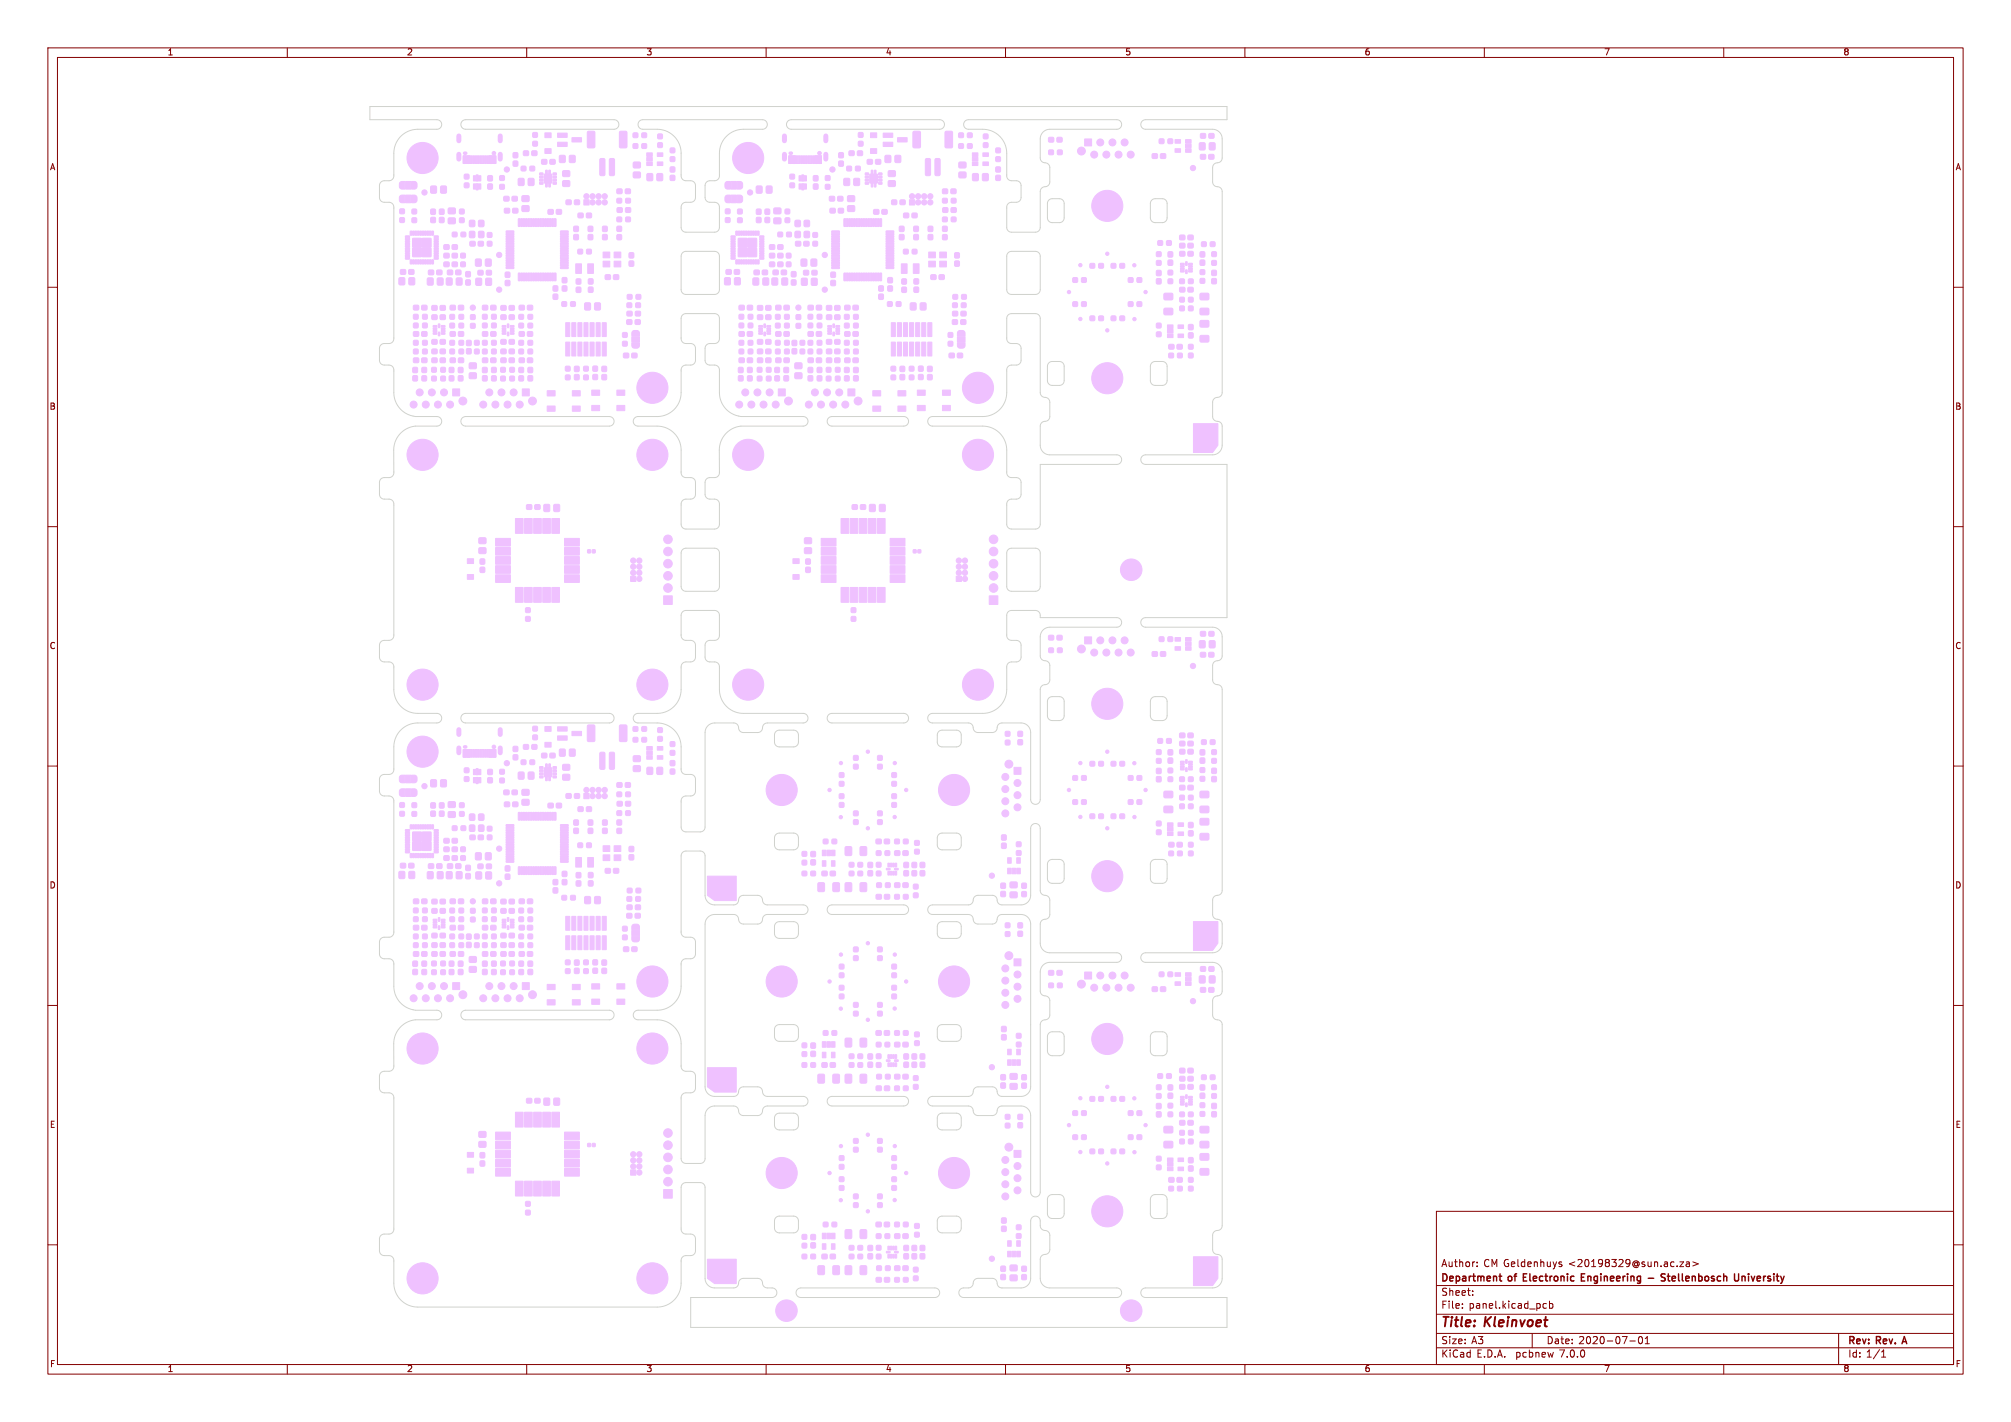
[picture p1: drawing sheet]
<svg xmlns="http://www.w3.org/2000/svg" width="420mm" height="297mm" viewBox="0 0 420 297" stroke-linecap="round" stroke-linejoin="round" font-family="sans-serif">
<defs><g id="words">
<g font-size="2.8" fill="#840000">
<text x="301" y="277.8">Title:</text>
<text x="310.1" y="277.8">Kleinvoet</text>
</g>
<g font-size="2.1" fill="#840000">
<text x="301" y="268.1">Department</text>
<text x="301" y="264.9">Author:</text>
<text x="309.8" y="264.9">CM Geldenhuys</text>
<text x="315.1" y="268.1">of</text>
<text x="318.7" y="268.1">Electronic</text>
<text x="327.6" y="264.9">&lt;20198329@sun.ac.za&gt;</text>
<text x="331.3" y="268.1">Engineering</text>
<text x="348.9" y="268.1">Stellenbosch</text>
<text x="364.6" y="268.1">University</text>
<text x="301" y="273.6">File:</text>
<text x="301" y="270.9">Sheet:</text>
<text x="306.8" y="273.6">panel.kicad_pcb</text>
<text x="301" y="281">Size:</text>
<text x="307.3" y="281">A3</text>
<text x="323" y="281">Date:</text>
<text x="329.7" y="281">2020-07-01</text>
<text x="386" y="281.2">Rev:</text>
<text x="392" y="281.2">Rev.</text>
<text x="398" y="281.2">A</text>
<text x="301" y="283.8">KiCad</text>
<text x="308.4" y="283.8">E.D.A.</text>
<text x="316.6" y="283.8">pcbnew</text>
<text x="325.8" y="283.8">7.0.0</text>
<text x="386" y="283.8">Id: 1/1</text>
</g>
<g font-size="1.8" fill="#840000">
<text x="35" y="11.8">1</text>
<text x="85" y="11.8">2</text>
<text x="135" y="11.8">3</text>
<text x="185" y="11.8">4</text>
<text x="235" y="11.8">5</text>
<text x="285" y="11.8">6</text>
<text x="335" y="11.8">7</text>
<text x="385" y="11.8">8</text>
<text x="10.4" y="35.8">A</text>
<text x="408.4" y="35.8">A</text>
<text x="10.3" y="85.8">B</text>
<text x="408.3" y="85.8">B</text>
<text x="10.3" y="135.8">C</text>
<text x="408.3" y="135.8">C</text>
<text x="10.3" y="185.8">D</text>
<text x="408.3" y="185.8">D</text>
<text x="10.4" y="235.8">E</text>
<text x="408.3" y="235.8">E</text>
<text x="10.4" y="285.8">F</text>
<text x="35" y="286.8">1</text>
<text x="85" y="286.8">2</text>
<text x="135" y="286.8">3</text>
<text x="185" y="286.8">4</text>
<text x="235" y="286.8">5</text>
<text x="285" y="286.8">6</text>
<text x="335" y="286.8">7</text>
<text x="385" y="286.8">8</text>
<text x="408.4" y="285.8">F</text>
</g>
</g></defs>
<g fill="none" stroke="#840000" stroke-width=".21">
<path d="M10 10h400v277h-400zM12 12h396v273h-396zM60 10v2M110 10v2M160 10v2M210 10v2M260 10v2M310 10v2M360 10v2M10 60h2M408 60h2M10 110h2"/>
<path d="M408 110h2M10 160h2M408 160h2M10 210h2M408 210h2M10 260h2M300 253h108v32h-108zM408 260h2M300 278.5h108M300 274.5h108M300 268.5h108M305.4 273.1v.2"/>
<path d="M305.4 272.3v.2M307.6 270.4v.2M307.6 269.6v.2M308.5 264.4v.2M308.5 263.6v.2M320 278.5v3M322.4 273.2h.6M322.4 272.3h.6M323.6 272.3h.4l.3 .2-.1 .7h-.6M323.6 271.8v1.5M325.8 264.1h.3l.1 .2-.2 .3h-.3M325.8 263.6h.3"/>
<path d="M342.4 279.2h.1a.8 .8 0 0 1 .6 .7 .8 .8 0 0 1-.6 .8 .99 .99 0 0 1-.1-1.5zM343.6 279.6l.4-.4v1.5M350.8 263.6h.8l-.8 1h.8M352.2 263.6h.6v1M352.8 263.9l-.5 .1-.2 .2 .2 .4 .5-.1M353.5 263.6l1.2 .4-1.2 .4M384 278.5v6.5M60 285v2M110 285v2M160 285v2M210 285v2M260 285v2"/>
<path d="M300 281.5h108M310 285v2M340.4 280.1h1.1M343.6 280.7h.9M360 285v2M393 283.5h.8M393 282.4l.4-.4v1.5"/>
</g>
<path d="M313.1 266.6h.5M313.3 267.3l.3 .3M330.3 266.8h.5M331 266.1h-.7v1.5h.7M344.2 267h1.2M347.8 266.1h-.6l-.2 .1v.4l.6 .3 .2 .4-.3 .3-.6-.1M348.2 266.6h.6M363.1 266.1l-.1 1.3-.2 .2-.4-.1M363.8 266.6v1M364 266.6l-.2 .1M397.7 279.2l-.5 1.5" fill="none" stroke="#840000" stroke-width=".3"/>
<g fill="#efc1ff" stroke="#efc1ff" stroke-width=".21">
<path d="M249.2 88.5h5.2v4.5l-1.2 1.5h-4z"/>
<path d="M249.2 192.5h5.2v4.5l-1.2 1.5h-4z"/>
<path d="M249.2 262.5h5.2v4.5l-1.2 1.5h-4z"/>
<path d="M147.7 263h6.1v5.1h-4.6l-1.5-1.1z"/>
<path d="M147.7 223h6.1v5.1h-4.6l-1.5-1.1z"/>
<path d="M147.7 183h6.1v5.1h-4.6l-1.5-1.1z"/>
<path d="M226.5 29h1.5v1.5h-1.5z"/>
<path d="M250.5 29.9l.2-.1 1 .1v1.1l-.1 .3h-.9l-.2-.1z"/>
<path d="M252.6 29.9l.2-.1 .9 .1 .1 1.1-.1 .3h-.9l-.2-.1z"/>
<path d="M244 56.5l.8-.1 .2 .3-.1 .6-.9 .1-.1-.2z"/>
<path d="M244 58.3h.8l.2 .2-.1 .7h-.9l-.1-.2z"/>
<path d="M252.8 50.6l.2-.1h.7v.9l-.2 .1h-.7z"/>
<path d="M250.9 50.6l.3-.1h.6l.1 .9-.2 .1h-.7z"/>
<path d="M248.2 67.9l.3-.2 .7 .2v.7l-.1 .3-.9-.1z"/>
<path d="M248.3 69.5h.6l.3 .1v.8l-.1 .2-.9-.1v-.8z"/>
<path d="M248.2 52.5h.9l.1 .9-.3 .1h-.7l-.1-.3z"/>
<path d="M246.4 52.6l.2-.1h.8l.1 .9-.3 .1h-.7l-.2-.3z"/>
<path d="M229.5 66.1l.2-.1h.7l.1 .2-.1 .7-.2 .1h-.7z"/>
<path d="M227.6 66.1l.3-.1h.6l.1 .9-.2 .1h-.7z"/>
<path d="M219.1 31.3l.9 .1 .1 .7-.2 .2h-.6l-.3-.1z"/>
<path d="M220.9 31.3l.9 .1 .1 .7-.2 .2h-.6l-.2-.1z"/>
<path d="M242.4 32.1h1v.9l-.2 .1h-.8l-.1-.3z"/>
<path d="M240.7 32.1h.9l.1 .9-.2 .1h-.8l-.1-.3z"/>
<path d="M248.3 62.1l.6-.1 .3 .2v.6l-.1 .3h-.6l-.3-.1v-.7z"/>
<path d="M248.3 63.9h.6l.3 .1v.7l-.1 .2-.6 .1-.3-.2v-.6z"/>
<path d="M247.6 31.1h1.1v.7h-1.1z"/>
<path d="M247.6 30.1h1.1v.7h-1.1z"/>
<path d="M247.6 29.2h1.1v.7h-1.1z"/>
<path d="M245.4 29.2h1.1v.7h-1.1z"/>
<path d="M245.4 31.1h1.1v.7h-1.1z"/>
<path d="M219 28.8l.2-.1h.8l.1 .9-.3 .1h-.7z"/>
<path d="M220.8 28.8l.2-.1h.7l.1 .9-.2 .1h-.8l-.1-.3z"/>
<path d="M250.7 32.3l.2-.1 .8 .1 .1 .8-.3 .2-.7-.1z"/>
<path d="M252.4 32.3l.3-.1 .7 .1 .2 .2-.1 .6-.2 .2-.8-.1z"/>
<path d="M248.1 50.9l.2-.1h.8l.1 .9-.3 .1h-.7z"/>
<path d="M246.4 50.9l.2-.1h.8l.1 .9-.3 .1h-.7l-.2-.3z"/>
<path d="M253.1 52.7l.9-.1v.9l-.8 .1-.2-.3z"/>
<path d="M253.1 54.5l.9-.1v.9l-.8 .1-.2-.2z"/>
<path d="M243.8 67.9h1.1l.1 .7h-1.1z"/>
<path d="M243.8 68.8h1.1l.1 .7-1.1 .1z"/>
<path d="M243.8 69.8h1.1l.1 .7h-1.1z"/>
<path d="M246 69.8h1.1l.1 .7h-1.1z"/>
<path d="M246 67.9h1.1l.1 .7h-1.1z"/>
<path d="M250.7 28l.3-.1h.7l.1 .9-.3 .1h-.7l-.1-.3z"/>
<path d="M252.5 28l.2-.1h.8v.9l-.2 .1h-.8z"/>
<path d="M241.8 50.3l.3-.1 .6 .1 .1 .9-.2 .1-.7-.1z"/>
<path d="M243.6 50.3l.3-.1 .6 .1 .1 .9-.2 .1-.7-.1z"/>
<path d="M241.6 52.6l.9 .1v.6l-.1 .3-.9-.1v-.7z"/>
<path d="M241.6 54.4l.9 .1v.7l-.1 .2-.9-.1v-.6z"/>
<path d="M250.6 56.4h.9l.1 .2v.7h-.9l-.1-.2z"/>
<path d="M250.6 58.3l.9-.1 .1 .2v.7h-.9l-.1-.2z"/>
<path d="M248.2 72l.9-.1 .1 .3v.6l-.9 .1-.1-.2z"/>
<path d="M248.2 73.8h.9l.1 .2v.7h-.9l-.1-.2z"/>
<path d="M224.1 63.1l.2-.1h.7v.9l-.2 .1h-.7z"/>
<path d="M225.9 63.1l.2-.1h.7l.1 .9-.3 .1h-.6z"/>
<path d="M237.5 58.1l.2-.1h.7l.1 .2-.1 .7-.2 .1h-.7l-.1-.3z"/>
<path d="M235.6 58.1l.3-.1h.6l.2 .2-.1 .7-.2 .1h-.7z"/>
<path d="M248.1 49.2l.2-.1h.8l.1 .9-.3 .1h-.7z"/>
<path d="M246.4 49.2l.2-.1h.8l.1 .9-.3 .1h-.7l-.2-.3z"/>
<path d="M250.7 70.1h1.7l.1 .2-.1 1-.2 .2-1.5-.1-.1-.2z"/>
<path d="M250.6 67l.3-.1 1.5 .1 .1 .2-.1 1-.2 .1h-1.5l-.1-.3z"/>
<path d="M244.1 72l.2-.1 .8 .1 .1 .8-.3 .2-.7-.1z"/>
<path d="M245.8 72l.3-.1 .7 .1 .1 .8-.2 .2-.8-.1z"/>
<path d="M246.6 55h.7v.3h-.7z"/>
<path d="M246.6 55.5h.7v.3h-.7z"/>
<path d="M246.6 56h.7v.3h-.7z"/>
<path d="M246.6 56.5h.7v.3h-.7z"/>
<path d="M248.3 55h.7v.3h-.7z"/>
<path d="M248.3 56h.7v.3h-.7z"/>
<path d="M248.3 56.5h.7v.3h-.7z"/>
<path d="M248.3 55.5h.7v.3h-.7z"/>
<path d="M247.6 54.7h.3v.7h-.3z"/>
<path d="M247.6 56.4h.3v.7h-.3z"/>
<path d="M242.2 29h.6l.3 .1-.1 .9h-.7l-.2-.1z"/>
<path d="M244 29h.7l.2 .1-.1 .9h-.6l-.3-.1z"/>
<path d="M248.1 60.1l.2-.1h.8l.1 .9-.3 .1h-.7z"/>
<path d="M246.4 60.1l.2-.1h.8l.1 .9-.3 .1h-.7l-.2-.3z"/>
<path d="M248.2 58.3l.2-.1 .7 .1 .1 .8-.3 .2-.6-.1-.1-.2z"/>
<path d="M246.4 58.3l.2-.1 .7 .1 .1 .2v.6l-.3 .2-.6-.1-.2-.2z"/>
<path d="M250.6 52.7l.3-.1 .7 .1v.7l-.1 .3-.9-.1z"/>
<path d="M250.6 54.4l.3-.1 .7 .1v.8l-.1 .2-.9-.1z"/>
<path d="M232.1 55.1l.2-.1h.7v.9l-.2 .1h-.7z"/>
<path d="M233.9 55.1l.2-.1h.7l.1 .9-.3 .1h-.6z"/>
<path d="M246.5 62.1l.6-.1 .2 .2 .1 .6-.1 .3h-.7l-.2-.1-.1-.7z"/>
<path d="M246.5 63.9h.6l.2 .1 .1 .7-.1 .2-.7 .1-.2-.2-.1-.6z"/>
<path d="M224.1 58.1l.2-.1h.7v.9l-.2 .1h-.7z"/>
<path d="M225.9 58.1l.2-.1h.7l.1 .9-.3 .1h-.6z"/>
<path d="M244 52.6l.9 .1 .1 .7-.2 .3-.8-.1-.1-.8z"/>
<path d="M244 54.4l.2-.1 .7 .1 .1 .8-.2 .2-.8-.1z"/>
<path d="M250.7 61.3h1.7l.1 .2-.1 1-.2 .2-1.5-.1-.1-.3z"/>
<path d="M250.7 64.4h1.7l.1 .3-.1 .9-.2 .2-1.5-.1-.1-.2z"/>
<path d="M243.1 61.4l.3-.2 1.4 .1 .2 .2-.1 1-.2 .2-1.5-.1-.1-.3z"/>
<path d="M243.1 64.5l.3-.2 1.4 .1 .2 .3-.1 .9-.2 .2-1.5-.1-.1-.2z"/>
<path d="M253.1 56.5l.2-.1 .7 .1 .1 .8-.1 .2h-.9z"/>
<path d="M253.1 58.3l.2-.2 .7 .2 .1 .7-.1 .3-.9-.1z"/>
<path d="M241.6 56.5l.9 .1v.7l-.1 .3-.9-.1v-.8z"/>
<path d="M241.5 58.3l.3-.1 .7 .1v.7l-.1 .3-.9-.1z"/>
<path d="M227.6 55.1l.3-.1h.6l.1 .9-.2 .1h-.7z"/>
<path d="M229.5 55.1l.2-.1h.7l.1 .3-.1 .6-.2 .1h-.7z"/>
<path d="M234 66h.6l.3 .1-.1 .9h-.7l-.2-.1z"/>
<path d="M232.1 66h.7l.2 .1v.9h-.7l-.2-.1z"/>
<path d="M237.5 63.1l.2-.1h.7l.1 .3-.1 .6-.2 .1h-.7l-.1-.2z"/>
<path d="M235.6 63.1l.3-.1h.6l.2 .3-.1 .6-.2 .1h-.7z"/>
<path d="M241.6 67.5h.6l.3 .1v.7l-.1 .2h-.6l-.3-.1v-.7z"/>
<path d="M241.5 69.4l.3-.1h.6l.1 .3v.6l-.9 .1-.1-.2z"/>
<path d="M245.9 73.8l.3-.1 .6 .1 .1 .9-.2 .1-.7-.1z"/>
<path d="M244.1 73.8l.2-.1 .7 .1 .1 .9-.3 .1-.6-.1z"/>
<path d="M226.5 133h1.5v1.5h-1.5z"/>
<path d="M250.5 133.9l.2-.1 1 .1v1.1l-.1 .3h-.9l-.2-.1z"/>
<path d="M252.6 133.9l.2-.1 .9 .1 .1 1.1-.1 .3h-.9l-.2-.1z"/>
<path d="M244 160.5l.8-.1 .2 .3-.1 .6-.9 .1-.1-.2z"/>
<path d="M244 162.3h.8l.2 .2-.1 .7h-.9l-.1-.2z"/>
<path d="M252.8 154.5h.7l.2 .1v.9h-.7l-.2-.1z"/>
<path d="M251 154.5h.7l.2 .1-.1 .9h-.6l-.3-.1z"/>
<path d="M248.2 171.9l.3-.2 .7 .2v.7l-.1 .3-.9-.1z"/>
<path d="M248.2 173.6l.3-.1 .7 .1v.7l-.1 .3-.9-.1z"/>
<path d="M248.2 156.5h.9l.1 .9-.3 .1h-.7l-.1-.3z"/>
<path d="M246.4 156.6l.2-.1h.8l.1 .9-.3 .1h-.7l-.2-.3z"/>
<path d="M229.5 170.1l.2-.1h.7l.1 .2-.1 .7-.2 .1h-.7z"/>
<path d="M227.6 170.1l.3-.1h.6l.1 .9-.2 .1h-.7z"/>
<path d="M219 135.4l.3-.1h.6l.2 .3-.1 .6-.2 .1h-.7l-.1-.2z"/>
<path d="M220.9 135.4l.2-.1h.6l.2 .3-.1 .6-.2 .1h-.7l-.1-.2z"/>
<path d="M242.4 136.1h1v.9l-.2 .1h-.8l-.1-.3z"/>
<path d="M240.6 136.2l.3-.1h.7l.1 .9-.2 .1h-.8z"/>
<path d="M248.2 166.2l.9-.1 .1 .2v.7l-.9 .1-.1-.3z"/>
<path d="M248.2 168l.9-.1 .1 .3v.6l-.9 .1-.1-.2z"/>
<path d="M247.6 135.1h1.1l.1 .7h-1.2z"/>
<path d="M247.6 134.1h1.1l.1 .7-1.2 .1z"/>
<path d="M247.6 133.2h1.1l.1 .7h-1.2z"/>
<path d="M245.4 133.2h1.1l.1 .7h-1.2z"/>
<path d="M245.4 135.1h1.1l.1 .7h-1.2z"/>
<path d="M219 132.8l.2-.1h.8l.1 .9-.3 .1h-.7z"/>
<path d="M220.8 132.8l.2-.1h.7l.1 .9-.2 .1h-.8l-.1-.3z"/>
<path d="M250.7 136.3l.2-.1 .8 .1 .1 .9-.3 .1-.7-.1z"/>
<path d="M252.5 136.3h.9l.2 .2-.1 .7-.2 .1-.8-.1-.1-.2z"/>
<path d="M248.2 154.8h.9l.1 .9-.3 .1h-.7l-.1-.3z"/>
<path d="M246.4 154.9l.2-.1h.8l.1 .9-.3 .1h-.7l-.2-.3z"/>
<path d="M253.1 156.7l.9-.1v.9l-.8 .1-.2-.3z"/>
<path d="M253.1 158.5l.9-.1v.9l-.8 .1-.2-.2z"/>
<path d="M243.8 171.9h1.1l.1 .7h-1.1z"/>
<path d="M243.8 172.8h1.1l.1 .7-1.1 .1z"/>
<path d="M243.8 173.8h1.1l.1 .7h-1.1z"/>
<path d="M246 173.8h1.1l.1 .7h-1.1z"/>
<path d="M246 171.9h1.1l.1 .7h-1.1z"/>
<path d="M250.7 132l.3-.1h.7l.1 .9-.3 .1h-.7l-.1-.3z"/>
<path d="M252.5 131.9h1v.9l-.2 .1h-.8l-.1-.3z"/>
<path d="M241.8 154.3l.3-.1 .6 .1 .1 .9-.2 .1-.7-.1z"/>
<path d="M243.6 154.3l.3-.1 .6 .1 .1 .9-.2 .1-.7-.1z"/>
<path d="M241.6 156.6l.9 .1v.6l-.1 .3-.9-.1v-.7z"/>
<path d="M241.6 158.4l.9 .1v.7l-.1 .2-.9-.1v-.6z"/>
<path d="M250.7 160.4l.7-.1 .2 .1v.7l-.1 .2-.6 .1-.3-.2v-.6z"/>
<path d="M250.7 162.2l.7-.1 .2 .2v.6l-.1 .2-.6 .1-.3-.1v-.7z"/>
<path d="M248.3 175.9h.6l.3 .1v.7l-.1 .2-.9-.1v-.6z"/>
<path d="M248.3 177.8h.9v.7l-.1 .2h-.9v-.7z"/>
<path d="M224.1 167h.7l.2 .1v.9h-.7l-.2-.1z"/>
<path d="M226 167h.6l.3 .1-.1 .9h-.7l-.2-.1z"/>
<path d="M237.5 162.1l.2-.1h.7l.1 .2-.1 .7-.2 .1h-.7l-.1-.3z"/>
<path d="M235.6 162.1l.3-.1h.6l.2 .2-.1 .7-.2 .1h-.7z"/>
<path d="M248.1 153.2l.2-.1h.8l.1 .9-.3 .1h-.7z"/>
<path d="M246.4 153.2l.2-.1h.8l.1 .9-.3 .1h-.7l-.2-.3z"/>
<path d="M250.7 174.1h1.7l.1 .2-.1 1-.2 .2-1.5-.1-.1-.2z"/>
<path d="M250.6 171l.3-.1 1.5 .1 .1 .2-.1 1-.2 .1h-1.5l-.1-.3z"/>
<path d="M244.1 176l.2-.1 .8 .1 .1 .8-.3 .2-.7-.1z"/>
<path d="M245.8 176l.3-.1 .7 .1 .1 .8-.2 .2-.8-.1z"/>
<path d="M246.6 159h.7v.3h-.7z"/>
<path d="M246.6 159.5h.7v.3h-.7z"/>
<path d="M246.6 160h.7v.3h-.7z"/>
<path d="M246.6 160.5h.7v.3h-.7z"/>
<path d="M248.3 159h.7v.3h-.7z"/>
<path d="M248.3 160h.7v.3h-.7z"/>
<path d="M248.3 160.5h.7v.3h-.7z"/>
<path d="M248.3 159.5h.7v.3h-.7z"/>
<path d="M247.6 158.7h.3v.7h-.3z"/>
<path d="M247.6 160.4h.3v.7h-.3z"/>
<path d="M242.2 133h.6l.3 .1-.1 .9h-.7l-.2-.1z"/>
<path d="M244 133h.7l.2 .1-.1 .9h-.6l-.3-.1z"/>
<path d="M248.2 164h.9l.1 .9-.3 .1h-.7l-.1-.3z"/>
<path d="M246.4 164.1l.2-.1h.8l.1 .9-.3 .1h-.7l-.2-.3z"/>
<path d="M248.3 162.3l.6-.1 .3 .1-.1 .9-.7 .1-.2-.1v-.7z"/>
<path d="M246.4 162.3l.2-.1 .7 .1 .1 .2v.7l-.3 .1-.6-.1-.2-.2z"/>
<path d="M250.6 156.7l.3-.1 .7 .1v.7l-.1 .3h-.6l-.3-.1z"/>
<path d="M250.6 158.4l.3-.1 .7 .1v.8l-.1 .2-.9-.1z"/>
<path d="M232.1 159.1l.2-.1h.7v.9l-.2 .1h-.7z"/>
<path d="M233.9 159.1l.2-.1h.7l.1 .9-.3 .1h-.6z"/>
<path d="M246.4 166.2l.9-.1 .1 .2-.1 .7-.8 .1-.2-.3z"/>
<path d="M246.4 168l.9-.1 .1 .3-.1 .6-.8 .1-.2-.2z"/>
<path d="M224.1 162.1l.2-.1h.7v.9l-.2 .1h-.7z"/>
<path d="M225.9 162.1l.2-.1h.7l.1 .9-.3 .1h-.6z"/>
<path d="M244 156.6l.9 .1 .1 .7-.2 .3h-.6l-.2-.1-.1-.8z"/>
<path d="M244 158.4l.2-.1 .7 .1 .1 .8-.2 .2-.8-.1z"/>
<path d="M250.7 165.3h1.7l.1 .2-.1 1-.2 .1h-1.5l-.1-.3z"/>
<path d="M250.7 168.4h1.7l.1 .2-.1 1-.2 .2-1.5-.1-.1-.2z"/>
<path d="M243.1 165.4l.3-.2 1.4 .1 .2 .2-.1 1-.2 .1h-1.5l-.1-.3z"/>
<path d="M243.1 168.5l.3-.2 1.4 .1 .2 .2-.1 1-.2 .2-1.5-.1-.1-.2z"/>
<path d="M253.1 160.5l.2-.1 .7 .1 .1 .8-.1 .2h-.9z"/>
<path d="M253.1 162.3l.2-.2 .7 .2 .1 .7-.1 .3h-.7l-.2-.1z"/>
<path d="M241.6 160.5l.9 .1v.7l-.1 .3h-.6l-.3-.1v-.8z"/>
<path d="M241.5 162.3l.3-.1 .7 .1v.7l-.1 .3-.9-.1z"/>
<path d="M227.6 159.1l.3-.1h.6l.1 .9-.2 .1h-.7z"/>
<path d="M229.5 159.1l.2-.1h.7l.1 .3-.1 .6-.2 .1h-.7z"/>
<path d="M234 170h.6l.3 .1-.1 .9h-.7l-.2-.1z"/>
<path d="M232.1 170h.7l.2 .1v.9h-.7l-.2-.1z"/>
<path d="M237.5 167.1l.2-.1h.7l.1 .3-.1 .6-.2 .1h-.7l-.1-.2z"/>
<path d="M235.7 167h.7l.2 .1 .1 .7-.2 .2h-.6l-.3-.1z"/>
<path d="M241.6 171.5l.9 .1v.7l-.1 .2-.9-.1v-.7z"/>
<path d="M241.6 173.3l.9 .1v.7l-.1 .2-.6 .1-.3-.2v-.6z"/>
<path d="M245.9 177.9l.3-.2 .6 .1 .1 .8-.2 .2-.7-.1z"/>
<path d="M244.1 177.9l.2-.2 .7 .1 .1 .8-.3 .2-.6-.1z"/>
<path d="M226.5 203h1.5v1.5h-1.5z"/>
<path d="M250.6 203.8h.8l.3 .1v1.1l-.1 .3h-.9l-.2-.1-.1-1.1z"/>
<path d="M252.6 203.9l.2-.1 .9 .1 .1 1.1-.1 .3h-.9l-.2-.1z"/>
<path d="M244 230.4h.7l.2 .1 .1 .7-.2 .2-.6 .1-.2-.2-.1-.6z"/>
<path d="M244 232.3l.7-.1 .2 .1 .1 .7-.2 .2h-.8l-.1-.7z"/>
<path d="M252.8 224.6l.2-.1h.7v.9l-.2 .1h-.7z"/>
<path d="M250.9 224.6l.3-.1h.6l.1 .9-.2 .1h-.7z"/>
<path d="M248.3 241.8l.6-.1 .3 .2v.7l-.1 .3-.9-.1v-.8z"/>
<path d="M248.3 243.5l.9 .1v.8l-.1 .2-.9-.1v-.7z"/>
<path d="M248.2 226.5h.9l.1 .9-.3 .1h-.7l-.1-.3z"/>
<path d="M246.4 226.6l.2-.1h.8l.1 .9-.3 .1h-.7l-.2-.3z"/>
<path d="M229.5 240h.7l.2 .1 .1 .6-.1 .3h-.7l-.2-.1z"/>
<path d="M227.7 240h.7l.2 .1-.1 .9h-.6l-.3-.1z"/>
<path d="M219 205.4l.3-.1h.6l.2 .3-.1 .6-.2 .1h-.7l-.1-.2z"/>
<path d="M220.9 205.4l.2-.1h.6l.2 .3-.1 .6-.2 .1h-.7l-.1-.2z"/>
<path d="M242.4 206.1h1v.9l-.2 .1h-.8l-.1-.3z"/>
<path d="M240.6 206.2l.3-.1h.7l.1 .9-.2 .1h-.8z"/>
<path d="M248.3 236.1l.9 .1v.6l-.1 .3-.9-.1v-.7z"/>
<path d="M248.3 237.9l.9 .1v.7l-.1 .2-.9-.1v-.6z"/>
<path d="M247.6 205.1h1.1l.1 .7h-1.2z"/>
<path d="M247.6 204.1h1.1l.1 .7-1.2 .1z"/>
<path d="M247.6 203.2h1.1l.1 .7h-1.2z"/>
<path d="M245.4 203.2h1.1l.1 .7h-1.2z"/>
<path d="M245.4 205.1h1.1l.1 .7h-1.2z"/>
<path d="M219 202.8l.2-.1h.8l.1 .9-.3 .1h-.7z"/>
<path d="M220.8 202.8l.2-.1h.7l.1 .9-.2 .1h-.8l-.1-.3z"/>
<path d="M250.7 206.4l.2-.2 .8 .1 .1 .8-.3 .2-.7-.1z"/>
<path d="M252.4 206.4l.3-.2 .7 .1 .2 .2-.1 .6-.2 .2-.8-.1z"/>
<path d="M248.2 224.8h.9l.1 .9-.3 .1h-.7l-.1-.3z"/>
<path d="M246.4 224.9l.2-.1h.8l.1 .9-.3 .1h-.7l-.2-.3z"/>
<path d="M253.1 226.7l.9-.1v.9l-.8 .1-.2-.3z"/>
<path d="M253.1 228.5l.9-.1v.9l-.8 .1-.2-.2z"/>
<path d="M243.8 241.9h1.1l.1 .7h-1.1z"/>
<path d="M243.8 242.8h1.1l.1 .7-1.1 .1z"/>
<path d="M243.8 243.8h1.1l.1 .7h-1.1z"/>
<path d="M246 243.8h1.1l.1 .7h-1.1z"/>
<path d="M246 241.9h1.1l.1 .7h-1.1z"/>
<path d="M250.7 202l.3-.1h.7l.1 .9-.3 .1h-.7l-.1-.3z"/>
<path d="M252.5 202l.2-.1h.8v.9l-.2 .1h-.8z"/>
<path d="M241.9 224.3l.7-.1 .2 .2-.1 .8-.6 .1-.3-.2z"/>
<path d="M243.7 224.3l.7-.1 .2 .2-.1 .8-.6 .1-.3-.2z"/>
<path d="M241.6 226.6l.9 .1v.6l-.1 .3-.9-.1v-.7z"/>
<path d="M241.6 228.4l.9 .1v.7l-.1 .2-.9-.1v-.6z"/>
<path d="M250.6 230.4h.9l.1 .2v.6l-.9 .1-.1-.2z"/>
<path d="M250.6 232.2h.9l.1 .2v.7h-.9l-.1-.2z"/>
<path d="M248.3 245.9l.9 .1v.7l-.1 .2-.9-.1v-.6z"/>
<path d="M248.3 247.8h.9v.7l-.1 .2h-.9v-.7z"/>
<path d="M224.1 237h.7l.2 .1v.9h-.7l-.2-.1z"/>
<path d="M226 237h.6l.3 .1-.1 .9h-.7l-.2-.1z"/>
<path d="M237.5 232.1l.2-.1h.7l.1 .2-.1 .7-.2 .1h-.7l-.1-.3z"/>
<path d="M235.7 232h.7l.2 .1 .1 .6-.2 .3h-.6l-.3-.1z"/>
<path d="M248.2 223.1h.9l.1 .9-.3 .1h-.7l-.1-.3z"/>
<path d="M246.4 223.2l.2-.1h.8l.1 .9-.3 .1h-.7l-.2-.3z"/>
<path d="M250.7 244.1h1.7l.1 .2-.1 1-.2 .2-1.5-.1-.1-.2z"/>
<path d="M250.7 241h1.7l.1 .2-.1 1-.2 .1h-1.5l-.1-.3z"/>
<path d="M244.1 246l.2-.1 .8 .1 .1 .8-.3 .1h-.7z"/>
<path d="M245.8 246l.3-.1 .7 .1 .1 .8-.2 .1h-.8z"/>
<path d="M246.6 229h.7v.3h-.7z"/>
<path d="M246.6 229.5h.7v.3h-.7z"/>
<path d="M246.6 230h.7v.3h-.7z"/>
<path d="M246.6 230.5h.7v.3h-.7z"/>
<path d="M248.3 229h.7v.3h-.7z"/>
<path d="M248.3 230h.7v.3h-.7z"/>
<path d="M248.3 230.5h.7v.3h-.7z"/>
<path d="M248.3 229.5h.7v.3h-.7z"/>
<path d="M247.6 228.7h.3v.7h-.3z"/>
<path d="M247.6 230.4h.3v.7h-.3z"/>
<path d="M242.2 203h.6l.3 .1-.1 .9h-.7l-.2-.1z"/>
<path d="M244 203h.7l.2 .1-.1 .9h-.6l-.3-.1z"/>
<path d="M248.2 234h.9l.1 .9-.3 .1h-.7l-.1-.3z"/>
<path d="M246.4 234.1l.2-.1h.8l.1 .9-.3 .1h-.7l-.2-.3z"/>
<path d="M248.3 232.3l.6-.1 .3 .2-.1 .8-.7 .1-.2-.2v-.6z"/>
<path d="M246.4 232.4l.2-.2 .7 .1 .1 .2v.6l-.3 .2-.6-.1-.2-.2z"/>
<path d="M250.6 226.7l.3-.2 .7 .2v.7l-.1 .3-.9-.1z"/>
<path d="M250.6 228.4l.3-.1 .7 .1v.8l-.1 .2-.9-.1z"/>
<path d="M232.1 229h.7l.2 .1v.9h-.7l-.2-.1z"/>
<path d="M234 229h.6l.3 .1-.1 .9h-.7l-.2-.1z"/>
<path d="M246.5 236.1l.8 .1 .1 .6-.1 .3-.9-.1-.1-.7z"/>
<path d="M246.5 237.9l.8 .1 .1 .7-.1 .2-.9-.1-.1-.6z"/>
<path d="M224.1 232h.7l.2 .1v.9h-.7l-.2-.1z"/>
<path d="M226 232h.6l.3 .1-.1 .9h-.7l-.2-.1z"/>
<path d="M244 226.6l.9 .1 .1 .7-.2 .3-.8-.1-.1-.8z"/>
<path d="M244 228.3h.7l.2 .1 .1 .8-.2 .2-.8-.1-.1-.7z"/>
<path d="M250.7 235.3h1.7l.1 .2-.1 1-.2 .2-1.5-.1-.1-.2z"/>
<path d="M250.6 238.5l.3-.1h1.5l.1 .3-.1 .9-.2 .2-1.5-.1-.1-.2z"/>
<path d="M243.1 235.4l.3-.2 1.4 .1 .2 .2-.1 1-.2 .2-1.5-.1-.1-.2z"/>
<path d="M243.1 238.5l.3-.1h1.4l.2 .3-.1 .9-.2 .2-1.5-.1-.1-.2z"/>
<path d="M253.1 230.5l.2-.1 .7 .1 .1 .8-.1 .2h-.9z"/>
<path d="M253.1 232.3l.2-.2 .7 .2 .1 .7-.1 .3-.9-.1z"/>
<path d="M241.6 230.5l.9 .1v.7l-.1 .3-.9-.1v-.8z"/>
<path d="M241.6 232.2l.9 .1v.8l-.1 .2h-.6l-.3-.1v-.8z"/>
<path d="M227.6 229.1l.3-.1h.6l.1 .9-.2 .1h-.7z"/>
<path d="M229.5 229.1l.2-.1h.7l.1 .3-.1 .6-.2 .1h-.7z"/>
<path d="M234 240h.6l.3 .1-.1 .9h-.7l-.2-.1z"/>
<path d="M232.1 240h.7l.2 .1v.9h-.7l-.2-.1z"/>
<path d="M237.5 237.1l.2-.1h.7l.1 .3-.1 .6-.2 .1h-.7l-.1-.2z"/>
<path d="M235.7 237h.7l.2 .1 .1 .7-.2 .2h-.6l-.3-.1z"/>
<path d="M241.5 241.6l.9-.1 .1 .3v.6l-.9 .1-.1-.3z"/>
<path d="M241.5 243.4l.9-.1 .1 .3v.6l-.9 .1-.1-.2z"/>
<path d="M245.9 247.8l.3-.1 .6 .1 .1 .8-.2 .2-.7-.1z"/>
<path d="M244.1 247.8l.2-.1 .7 .1 .1 .8-.3 .2-.6-.1z"/>
<path d="M211.8 240.3h1.4v1.4h-1.4z"/>
<path d="M211 264.3l.2-.1h1.1l.2 .3-.1 .8-.2 .2-1.2-.1-.1-.2z"/>
<path d="M211 266.4l.2-.1h1.1l.2 .3-.1 .8-.2 .1h-1.2l-.1-.3z"/>
<path d="M184.8 257.8l.3-.1h.6l.1 .9-.2 .1h-.7z"/>
<path d="M183 257.8l.3-.1h.6l.1 .9-.3 .1h-.6z"/>
<path d="M190.9 266.5l.8 .1 .1 .7-.2 .2-.8-.1-.1-.6z"/>
<path d="M190.9 264.7l.8 .1 .1 .6-.2 .3-.8-.1-.1-.7z"/>
<path d="M173.5 262h.9l.1 .8-.3 .2-.7-.1-.2-.2z"/>
<path d="M171.7 262l.2-.1 .8 .1v.8l-.2 .2-.8-.1z"/>
<path d="M188.9 261.9h.8l.1 .8-.2 .2-.6 .1-.2-.1-.1-.8z"/>
<path d="M188.9 260.1l.8 .1 .1 .8-.2 .2-.8-.1-.1-.7z"/>
<path d="M175.4 243.2l.8 .1 .1 .7-.1 .2-.9-.1-.1-.6z"/>
<path d="M175.4 241.4l.8 .1 .1 .6-.1 .3-.9-.1-.1-.7z"/>
<path d="M210 232.8h.8l.2 .2-.1 .7h-.9l-.1-.2z"/>
<path d="M210 234.7l.8-.1 .2 .2-.1 .7-.9 .1-.1-.3z"/>
<path d="M209.3 256.1l.8 .1 .1 .7-.1 .3-.9-.1-.1-.7z"/>
<path d="M209.3 254.4l.8 .1 .1 .7-.1 .3-.9-.1-.1-.8z"/>
<path d="M179.3 262l.6-.1 .2 .1v.9l-.7 .1-.2-.2z"/>
<path d="M177.4 262l.7-.1 .2 .1v.9l-.7 .1-.2-.2-.1-.6z"/>
<path d="M210.5 261.4h.7v1.1h-.8z"/>
<path d="M211.4 261.4h.7v1.1h-.7z"/>
<path d="M212.4 261.4h.7v1.1h-.8z"/>
<path d="M212.4 259.2h.7v1.1h-.8z"/>
<path d="M210.5 259.2h.7v1.1h-.8z"/>
<path d="M212.7 232.8h.8l.1 .8-.1 .2-.9-.1-.1-.7z"/>
<path d="M212.7 234.5h.6l.2 .1 .1 .7-.1 .3-.9-.1-.1-.8z"/>
<path d="M209.1 264.5h.9v.8l-.1 .2h-.9v-.8z"/>
<path d="M209.1 266.2l.6-.1 .3 .2v.7l-.1 .3-.9-.1v-.8z"/>
<path d="M190.5 261.9l.2-.1 .7 .1 .1 .8-.2 .2-.6 .1-.2-.1z"/>
<path d="M190.5 260.2l.2-.1 .7 .1 .1 .8-.2 .2-.8-.1z"/>
<path d="M188.7 266.8h.7l.2 .1v.9h-.7l-.2-.1z"/>
<path d="M186.9 266.8h.7l.2 .1-.1 .9h-.6l-.2-.1z"/>
<path d="M173.7 257.6h.7v1.1h-.8z"/>
<path d="M172.7 257.6h.7v1.1h-.7z"/>
<path d="M171.8 257.6h.7v1.1h-.8z"/>
<path d="M171.8 259.8h.7v1.1h-.8z"/>
<path d="M173.7 259.8h.7v1.1h-.8z"/>
<path d="M213.5 264.5l.6-.1 .2 .2 .1 .7-.1 .2h-.9l-.1-.8z"/>
<path d="M213.5 266.2l.8 .1 .1 .7-.1 .3h-.7l-.2-.1-.1-.7z"/>
<path d="M191 255.6h.9l.1 .2v.7h-.9l-.1-.2z"/>
<path d="M191 257.5l.9-.1 .1 .2v.7l-.9 .1-.1-.3z"/>
<path d="M188.7 255.3l.7-.1 .2 .2v.8l-.7 .1-.2-.2z"/>
<path d="M186.9 255.3l.7-.1 .2 .2-.1 .8-.6 .1-.2-.2z"/>
<path d="M184.9 264.5l.3-.2 .6 .1 .2 .2-.1 .7-.2 .1-.7-.1-.1-.2z"/>
<path d="M183.1 264.5l.2-.2 .7 .1 .1 .2v.7l-.3 .1-.6-.1-.2-.2z"/>
<path d="M169.4 262l.7-.1 .2 .1 .1 .7-.2 .2-.6 .1-.3-.2z"/>
<path d="M167.6 262l.7-.1 .2 .1-.1 .9-.7 .1-.2-.2z"/>
<path d="M178.3 237.8h.7l.2 .1 .1 .6-.2 .3h-.6l-.2-.1-.1-.7z"/>
<path d="M178.3 239.6h.7l.2 .1 .1 .7-.2 .2-.8-.1-.1-.6z"/>
<path d="M183.3 251.3l.9-.1 .1 .3-.1 .6-.8 .1-.2-.2z"/>
<path d="M183.3 249.5l.9-.1 .1 .2-.1 .7-.8 .1-.2-.3z"/>
<path d="M192.3 261.9h.8l.1 .8-.2 .2-.6 .1-.2-.1-.1-.8z"/>
<path d="M192.3 260.1l.8 .1 .1 .8-.2 .2-.8-.1-.1-.7z"/>
<path d="M170.8 264.5l.3-.2 1.1 .2v1.4l-.1 .3h-1l-.3-.1z"/>
<path d="M174 264.4l1-.1 .3 .2v1.4l-.1 .3h-1l-.2-.1-.1-1.5z"/>
<path d="M169.4 257.9h.9v.8l-.1 .2-.6 .1-.2-.2-.1-.7z"/>
<path d="M169.4 259.6h.9v.8l-.1 .2h-.8l-.1-.8z"/>
<path d="M187 260.3h.3l-.1 .8-.3-.1z"/>
<path d="M186.5 260.3h.3l-.1 .8-.3-.1z"/>
<path d="M186 260.3h.3l-.1 .8-.3-.1z"/>
<path d="M185.5 260.3h.3l-.1 .8-.3-.1z"/>
<path d="M187 262h.3l-.1 .8-.3-.1z"/>
<path d="M186 262h.3l-.1 .8-.3-.1z"/>
<path d="M185.5 262h.3l-.1 .8-.3-.1z"/>
<path d="M186.5 262h.3l-.1 .8-.3-.1z"/>
<path d="M186.8 261.4h.7l.1 .2-.7 .1z"/>
<path d="M185.1 261.4h.7l.1 .2-.7 .1z"/>
<path d="M212.4 255.9h.8l.1 .7-.2 .2h-.8l-.1-.7z"/>
<path d="M212.4 257.7l.8 .1 .1 .6-.2 .2h-.8l-.1-.7z"/>
<path d="M181.3 261.9h.9l.1 .8-.1 .2-.7 .1-.2-.1-.1-.8z"/>
<path d="M181.3 260.1l.9 .1 .1 .8-.1 .2-.9-.1-.1-.7z"/>
<path d="M183.1 262l.6-.1 .3 .1v.7l-.1 .2-.6 .1-.3-.1v-.7z"/>
<path d="M183.1 260.1l.9 .1v.7l-.1 .2-.6 .1-.3-.2v-.6z"/>
<path d="M188.6 264.5l.2-.2 .8 .1v.9l-.2 .1-.7-.1-.2-.2z"/>
<path d="M186.9 264.4h1v.9l-.2 .1-.8-.1-.1-.2z"/>
<path d="M186.3 245.9l.2-.1h.6l.2 .2-.1 .7-.9 .1-.1-.3z"/>
<path d="M186.3 247.7l.8-.1 .2 .3-.1 .6-.9 .1-.1-.2z"/>
<path d="M179.3 260.1h.6l.2 .1v.9h-.7l-.2-.1z"/>
<path d="M177.4 260.1h.7l.2 .1v.9h-.7l-.2-.1-.1-.6z"/>
<path d="M183.3 237.9l.2-.1h.7l.1 .2-.1 .7-.2 .1h-.6l-.2-.3z"/>
<path d="M183.3 239.7l.2-.1h.7l.1 .3-.1 .6-.8 .1-.2-.2z"/>
<path d="M188.6 257.8l.2-.1h.8v.9l-.2 .1h-.7l-.2-.3z"/>
<path d="M186.9 257.7h1v.9l-.2 .1h-.8l-.1-.3z"/>
<path d="M179.7 264.5l.2-.2 1.1 .2v1.4l-.1 .3h-1l-.2-.1z"/>
<path d="M176.5 264.5l.3-.2 1 .2 .1 1.4-.1 .3h-1l-.3-.1z"/>
<path d="M179.7 256.9l.2-.1 1.1 .1v1.5l-.1 .3h-1l-.2-.1z"/>
<path d="M176.5 256.9l.3-.1 1 .1 .1 1.5-.1 .3h-1l-.3-.1z"/>
<path d="M184.8 266.8h.9l.1 .3v.6l-.2 .1h-.8l-.1-.3z"/>
<path d="M183 266.9l.2-.1h.8l.1 .9-.3 .1h-.7l-.2-.3z"/>
<path d="M184.7 255.4l.2-.2 .8 .1 .1 .8-.3 .2-.7-.1-.2-.2z"/>
<path d="M183 255.3h1v.8l-.2 .2-.8-.1-.1-.2z"/>
<path d="M186.3 241.5l.8-.1 .2 .2-.1 .7-.9 .1-.1-.3z"/>
<path d="M186.3 243.3l.8-.1 .2 .3-.1 .6-.9 .1-.1-.2z"/>
<path d="M175.4 247.6l.8 .1 .1 .7-.1 .2-.9-.1-.1-.6z"/>
<path d="M175.4 245.8h.6l.2 .1 .1 .6-.1 .3-.9-.1-.1-.7z"/>
<path d="M178.3 251.3l.8-.1 .2 .3-.1 .6-.9 .1-.1-.2z"/>
<path d="M178.3 249.5l.8-.1 .2 .2-.1 .7-.9 .1-.1-.3z"/>
<path d="M173.8 255.3l.7-.1 .2 .2v.8l-.7 .1-.2-.2-.1-.6z"/>
<path d="M172 255.3l.7-.1 .2 .2-.1 .8-.6 .1-.3-.2v-.6z"/>
<path d="M167.5 259.8l.9-.1 .1 .2v.7h-.9l-.1-.2z"/>
<path d="M167.5 257.9h.9l.1 .2v.7h-.9l-.1-.2z"/>
<path d="M211.8 200.3h1.4v1.4h-1.4z"/>
<path d="M211 224.3l.2-.1h1.1l.2 .3-.1 .8-.2 .2-1.2-.1-.1-.2z"/>
<path d="M211 226.4l.2-.1h1.1l.2 .3-.1 .8-.2 .1h-1.2l-.1-.3z"/>
<path d="M184.8 217.8l.3-.1h.6l.1 .9-.2 .1h-.7z"/>
<path d="M183 217.8l.3-.1h.6l.1 .9-.3 .1h-.6z"/>
<path d="M190.9 226.5l.8 .1 .1 .7-.2 .2-.8-.1-.1-.6z"/>
<path d="M190.9 224.7l.8 .1 .1 .6-.2 .3-.8-.1-.1-.7z"/>
<path d="M173.4 222l.2-.1 .8 .1 .1 .8-.3 .2-.7-.1z"/>
<path d="M171.7 222l.2-.1 .8 .1v.8l-.2 .2-.8-.1z"/>
<path d="M188.9 221.9l.6-.1 .2 .1 .1 .8-.2 .2h-.8l-.1-.8z"/>
<path d="M188.9 220.1l.8 .1 .1 .8-.2 .2-.8-.1-.1-.7z"/>
<path d="M175.4 203.2l.8 .1 .1 .7-.1 .2-.9-.1-.1-.6z"/>
<path d="M175.4 201.4l.8 .1 .1 .6-.1 .3-.9-.1-.1-.7z"/>
<path d="M210 192.9l.8-.1 .2 .2-.1 .7h-.9l-.1-.2z"/>
<path d="M210 194.7l.8-.1 .2 .2-.1 .7-.9 .1-.1-.3z"/>
<path d="M209.2 216.2l.2-.1 .7 .1 .1 .8-.1 .2-.9-.1z"/>
<path d="M209.3 214.4l.6-.1 .2 .2 .1 .7-.1 .3-.9-.1-.1-.8z"/>
<path d="M179.2 222l.2-.1 .7 .1v.8l-.2 .2-.6-.1z"/>
<path d="M177.4 222l.2-.1 .7 .1v.8l-.2 .2-.7-.1-.1-.2z"/>
<path d="M210.5 221.4h.7v1.1h-.8z"/>
<path d="M211.4 221.4h.7v1.1h-.7z"/>
<path d="M212.4 221.4h.7v1.1h-.8z"/>
<path d="M212.4 219.2h.7v1.1h-.8z"/>
<path d="M210.5 219.2h.7v1.1h-.8z"/>
<path d="M212.7 192.8h.8l.1 .8-.1 .2-.9-.1-.1-.7z"/>
<path d="M212.7 194.5l.8 .1 .1 .7-.1 .3h-.7l-.2-.1-.1-.8z"/>
<path d="M209.1 224.5h.9v.8l-.1 .2h-.9v-.8z"/>
<path d="M209 226.3l.3-.2 .7 .2v.7l-.1 .3-.9-.1z"/>
<path d="M190.6 221.9l.6-.1 .2 .1 .1 .8-.2 .2h-.8l-.1-.8z"/>
<path d="M190.5 220.2l.2-.1 .7 .1 .1 .8-.2 .2-.8-.1z"/>
<path d="M188.7 226.8h.7l.2 .1v.9h-.7l-.2-.1z"/>
<path d="M186.9 226.8h.7l.2 .1-.1 .9h-.6l-.2-.1z"/>
<path d="M173.7 217.6h.7v1.1h-.8z"/>
<path d="M172.7 217.6h.7v1.1h-.7z"/>
<path d="M171.8 217.6h.7v1.1h-.8z"/>
<path d="M171.8 219.8h.7v1.1h-.8z"/>
<path d="M173.7 219.8h.7v1.1h-.8z"/>
<path d="M213.5 224.5h.8l.1 .8-.1 .2-.7 .1-.2-.2-.1-.7z"/>
<path d="M213.5 226.2l.8 .1 .1 .7-.1 .3-.9-.1-.1-.7z"/>
<path d="M191.1 215.6l.6-.1 .3 .1v.7l-.1 .2-.6 .1-.3-.1v-.7z"/>
<path d="M191.1 217.4l.6-.1 .3 .2v.6l-.1 .3h-.6l-.3-.1v-.7z"/>
<path d="M188.7 215.3l.7-.1 .2 .2v.8l-.7 .1-.2-.2z"/>
<path d="M186.9 215.3l.7-.1 .2 .2-.1 .8-.6 .1-.2-.2z"/>
<path d="M184.9 224.5l.3-.2 .6 .1 .2 .2-.1 .7-.2 .1-.7-.1-.1-.2z"/>
<path d="M183.1 224.5l.2-.2 .7 .1 .1 .2v.7l-.3 .1-.6-.1-.2-.2z"/>
<path d="M169.3 222l.3-.1 .6 .1 .2 .2-.1 .6-.2 .2-.7-.1z"/>
<path d="M167.5 222l.2-.1 .7 .1 .1 .8-.2 .2-.7-.1z"/>
<path d="M178.3 197.8l.9 .1 .1 .6-.2 .3-.8-.1-.1-.7z"/>
<path d="M178.3 199.6l.9 .1 .1 .7-.2 .2-.8-.1-.1-.6z"/>
<path d="M183.3 211.3l.9-.1 .1 .3-.1 .6-.8 .1-.2-.2z"/>
<path d="M183.3 209.5l.9-.1 .1 .2-.1 .7-.8 .1-.2-.3z"/>
<path d="M192.3 221.9l.6-.1 .2 .1 .1 .8-.2 .2h-.8l-.1-.8z"/>
<path d="M192.3 220.1l.8 .1 .1 .8-.2 .2-.8-.1-.1-.7z"/>
<path d="M170.8 224.5l.3-.2 1.1 .2v1.4l-.1 .3h-1l-.3-.1z"/>
<path d="M174 224.4l1-.1 .3 .2v1.4l-.1 .3h-1l-.2-.1-.1-1.5z"/>
<path d="M169.4 217.9l.7-.1 .2 .1v.8l-.1 .2-.8-.1-.1-.7z"/>
<path d="M169.4 219.6l.9 .1v.7l-.1 .2-.6 .1-.2-.1-.1-.8z"/>
<path d="M187 220.3h.3l-.1 .8-.3-.1z"/>
<path d="M186.5 220.3h.3l-.1 .8-.3-.1z"/>
<path d="M186 220.3h.3l-.1 .8-.3-.1z"/>
<path d="M185.5 220.3h.3l-.1 .8-.3-.1z"/>
<path d="M187 222h.3l-.1 .8-.3-.1z"/>
<path d="M186 222h.3l-.1 .8-.3-.1z"/>
<path d="M185.5 222h.3l-.1 .8-.3-.1z"/>
<path d="M186.5 222h.3l-.1 .8-.3-.1z"/>
<path d="M186.8 221.4h.7l.1 .2-.7 .1z"/>
<path d="M185.1 221.4h.7l.1 .2-.7 .1z"/>
<path d="M212.4 215.9l.6-.1 .2 .1 .1 .7-.2 .2-.6 .1-.2-.2-.1-.6z"/>
<path d="M212.4 217.7l.6-.1 .2 .2 .1 .6-.2 .2-.6 .1-.2-.1-.1-.7z"/>
<path d="M181.3 221.9l.7-.1 .2 .1 .1 .8-.1 .2h-.9l-.1-.8z"/>
<path d="M181.3 220.1l.9 .1 .1 .8-.1 .2-.9-.1-.1-.7z"/>
<path d="M183.1 222h.9v.7l-.1 .2h-.9v-.7z"/>
<path d="M183.1 220.1l.9 .1v.7l-.1 .2-.9-.1v-.6z"/>
<path d="M188.6 224.5l.2-.2 .8 .1v.9l-.2 .1-.7-.1-.2-.2z"/>
<path d="M186.9 224.4h1v.9l-.2 .1-.8-.1-.1-.2z"/>
<path d="M186.3 205.9l.8-.1 .2 .2-.1 .7-.9 .1-.1-.3z"/>
<path d="M186.3 207.7l.8-.1 .2 .3-.1 .6-.9 .1-.1-.2z"/>
<path d="M179.2 220.2l.2-.1h.7v.9l-.2 .1h-.6z"/>
<path d="M177.4 220.2l.2-.1h.7v.9l-.2 .1h-.7l-.1-.2z"/>
<path d="M183.3 197.9l.9-.1 .1 .2-.1 .7-.8 .1-.2-.3z"/>
<path d="M183.3 199.7l.9-.1 .1 .3-.1 .6-.8 .1-.2-.2z"/>
<path d="M188.6 217.8l.2-.1h.8v.9l-.2 .1h-.7l-.2-.3z"/>
<path d="M186.9 217.7h1v.9l-.2 .1h-.8l-.1-.3z"/>
<path d="M179.7 224.5l.2-.2 1.1 .2v1.4l-.1 .3h-1l-.2-.1z"/>
<path d="M176.5 224.5l.3-.2 1 .2 .1 1.4-.1 .3h-1l-.3-.1z"/>
<path d="M179.7 216.9l.2-.1 1.1 .1v1.5l-.1 .3h-1l-.2-.1z"/>
<path d="M176.5 216.9l.3-.1 1 .1 .1 1.5-.1 .3h-1l-.3-.1z"/>
<path d="M184.8 226.8h.9l.1 .3v.6l-.2 .1h-.8l-.1-.3z"/>
<path d="M183 226.9l.2-.1h.8l.1 .9-.3 .1h-.7l-.2-.3z"/>
<path d="M184.7 215.4l.2-.2 .8 .1 .1 .8-.3 .2-.7-.1-.2-.2z"/>
<path d="M183 215.3h1v.8l-.2 .2-.8-.1-.1-.2z"/>
<path d="M186.3 201.5l.8-.1 .2 .2-.1 .7-.9 .1-.1-.3z"/>
<path d="M186.3 203.3l.8-.1 .2 .3-.1 .6-.9 .1-.1-.2z"/>
<path d="M175.3 207.7l.9-.1 .1 .3-.1 .6-.8 .1-.2-.2z"/>
<path d="M175.3 205.9l.9-.1 .1 .2-.1 .7-.8 .1-.2-.3z"/>
<path d="M178.3 211.3l.8-.1 .2 .3-.1 .6-.9 .1-.1-.2z"/>
<path d="M178.3 209.4l.9 .1 .1 .6-.2 .3-.8-.1-.1-.7z"/>
<path d="M173.8 215.3l.7-.1 .2 .2v.8l-.7 .1-.2-.2-.1-.6z"/>
<path d="M172 215.3l.7-.1 .2 .2-.1 .8-.6 .1-.3-.2v-.6z"/>
<path d="M167.5 219.8l.3-.2 .6 .1 .1 .2v.7l-.3 .1-.6-.1-.1-.2z"/>
<path d="M167.5 217.9l.3-.1 .6 .1 .1 .2v.6l-.3 .2-.6-.1-.1-.2z"/>
<path d="M211.8 160.3h1.4v1.4h-1.4z"/>
<path d="M211 184.3l.2-.1h1.1l.2 .3-.1 .8-.2 .2-1.2-.1-.1-.2z"/>
<path d="M211 186.4l.2-.1h1.1l.2 .3-.1 .8-.2 .1h-1.2l-.1-.3z"/>
<path d="M184.8 177.8l.3-.1h.6l.1 .9-.2 .1h-.7z"/>
<path d="M183 177.8l.3-.1h.6l.1 .9-.3 .1h-.6z"/>
<path d="M190.9 186.5h.6l.2 .1 .1 .7-.2 .2h-.6l-.2-.1-.1-.6z"/>
<path d="M190.9 184.7l.8 .1 .1 .6-.2 .3h-.6l-.2-.1-.1-.7z"/>
<path d="M173.4 182l.2-.1 .8 .1 .1 .8-.3 .2-.7-.1z"/>
<path d="M171.7 182l.2-.1 .8 .1v.8l-.2 .2-.8-.1z"/>
<path d="M188.8 181.9l.2-.1 .7 .1 .1 .8-.2 .2h-.8z"/>
<path d="M188.9 180.1l.8 .1 .1 .8-.2 .2-.6 .1-.2-.2-.1-.7z"/>
<path d="M175.4 163.2h.6l.2 .1 .1 .7-.1 .2-.9-.1-.1-.6z"/>
<path d="M175.4 161.4l.6-.1 .2 .2 .1 .6-.1 .3h-.7l-.2-.1-.1-.7z"/>
<path d="M210 152.9l.8-.1 .2 .2-.1 .7h-.9l-.1-.2z"/>
<path d="M210 154.7l.8-.1 .2 .2-.1 .7-.9 .1-.1-.3z"/>
<path d="M209.2 176.2l.2-.1 .7 .1 .1 .8-.1 .2-.9-.1z"/>
<path d="M209.2 174.5l.2-.2 .7 .2 .1 .7-.1 .3-.9-.1z"/>
<path d="M179.2 182l.2-.1 .7 .1v.8l-.2 .2-.6-.1z"/>
<path d="M177.4 182l.2-.1 .7 .1v.8l-.2 .2-.7-.1-.1-.2z"/>
<path d="M210.5 181.4h.7v1.1h-.8z"/>
<path d="M211.4 181.4h.7v1.1h-.7z"/>
<path d="M212.4 181.4h.7v1.1h-.8z"/>
<path d="M212.4 179.2h.7v1.1h-.8z"/>
<path d="M210.5 179.2h.7v1.1h-.8z"/>
<path d="M212.7 152.8h.8l.1 .8-.1 .2-.7 .1-.2-.2-.1-.7z"/>
<path d="M212.7 154.5l.8 .1 .1 .7-.1 .3-.9-.1-.1-.8z"/>
<path d="M209.1 184.5l.6-.1 .3 .1v.8l-.1 .2h-.9v-.8z"/>
<path d="M209 186.3l.3-.2 .7 .2v.7l-.1 .3-.9-.1z"/>
<path d="M190.5 181.9l.2-.1 .7 .1 .1 .8-.2 .2h-.8z"/>
<path d="M190.5 180.2l.2-.1 .7 .1 .1 .8-.2 .2-.6 .1-.2-.2z"/>
<path d="M188.7 186.9l.2-.1h.7v.9l-.2 .1h-.7z"/>
<path d="M186.9 186.9l.2-.1h.6l.1 .9-.2 .1h-.7z"/>
<path d="M173.7 177.6h.7v1.1h-.8z"/>
<path d="M172.7 177.6h.7v1.1h-.7z"/>
<path d="M171.8 177.6h.7v1.1h-.8z"/>
<path d="M171.8 179.8h.7v1.1h-.8z"/>
<path d="M173.7 179.8h.7v1.1h-.8z"/>
<path d="M213.4 184.6l.2-.2 .7 .2 .1 .7-.1 .2-.9-.1z"/>
<path d="M213.4 186.3l.2-.1 .7 .1 .1 .7-.1 .3-.9-.1z"/>
<path d="M191 175.6h.9l.1 .2v.7h-.9l-.1-.2z"/>
<path d="M191 177.5l.9-.1 .1 .2v.7l-.9 .1-.1-.3z"/>
<path d="M188.7 175.3l.2-.1 .7 .1v.9l-.2 .1-.7-.1z"/>
<path d="M186.9 175.3l.2-.1 .6 .1 .1 .9-.2 .1-.7-.1z"/>
<path d="M184.9 184.5l.3-.2 .6 .1 .2 .2-.1 .7-.2 .1-.7-.1-.1-.2z"/>
<path d="M183.1 184.5l.2-.2 .7 .1 .1 .2v.7l-.3 .1-.6-.1-.2-.2z"/>
<path d="M169.3 182l.3-.1 .6 .1 .2 .2-.1 .6-.2 .2-.7-.1z"/>
<path d="M167.5 182l.2-.1 .7 .1 .1 .8-.2 .2-.7-.1z"/>
<path d="M178.3 157.8l.9 .1 .1 .6-.2 .3-.8-.1-.1-.7z"/>
<path d="M178.3 159.6l.9 .1 .1 .7-.2 .2-.8-.1-.1-.6z"/>
<path d="M183.3 171.3l.9-.1 .1 .3-.1 .6-.8 .1-.2-.2z"/>
<path d="M183.3 169.5l.2-.2 .7 .1 .1 .2-.1 .7-.8 .1-.2-.3z"/>
<path d="M192.2 181.9l.2-.1 .7 .1 .1 .8-.2 .2h-.8z"/>
<path d="M192.3 180.1l.8 .1 .1 .8-.2 .2-.6 .1-.2-.2-.1-.7z"/>
<path d="M170.8 184.5l.3-.2 1.1 .2v1.4l-.1 .3h-1l-.3-.1z"/>
<path d="M174 184.4l1-.1 .3 .2v1.4l-.1 .3h-1l-.2-.1-.1-1.5z"/>
<path d="M169.4 177.9l.2-.1 .7 .1v.8l-.1 .2h-.8z"/>
<path d="M169.4 179.6l.7-.1 .2 .2v.7l-.1 .2h-.8l-.1-.8z"/>
<path d="M187 180.3h.3l-.1 .8-.3-.1z"/>
<path d="M186.5 180.3h.3l-.1 .8-.3-.1z"/>
<path d="M186 180.3h.3l-.1 .8-.3-.1z"/>
<path d="M185.5 180.3h.3l-.1 .8-.3-.1z"/>
<path d="M187 182h.3l-.1 .8-.3-.1z"/>
<path d="M186 182h.3l-.1 .8-.3-.1z"/>
<path d="M185.5 182h.3l-.1 .8-.3-.1z"/>
<path d="M186.5 182h.3l-.1 .8-.3-.1z"/>
<path d="M186.8 181.4h.7l.1 .2-.7 .1z"/>
<path d="M185.1 181.4h.7l.1 .2-.7 .1z"/>
<path d="M212.4 175.9h.8l.1 .7-.2 .2-.8-.1-.1-.6z"/>
<path d="M212.4 177.7h.8l.1 .7-.2 .2h-.8l-.1-.7z"/>
<path d="M181.3 181.9l.2-.1 .7 .1 .1 .8-.1 .2h-.9z"/>
<path d="M181.3 180.1l.9 .1 .1 .8-.1 .2-.7 .1-.2-.2-.1-.7z"/>
<path d="M183.1 182h.9v.7l-.1 .2h-.9v-.7z"/>
<path d="M183.1 180.1l.9 .1v.7l-.1 .2-.9-.1v-.6z"/>
<path d="M188.6 184.5l.2-.2 .8 .1v.9l-.2 .1-.7-.1-.2-.2z"/>
<path d="M186.9 184.4h1v.9l-.2 .1-.8-.1-.1-.2z"/>
<path d="M186.3 165.9l.8-.1 .2 .2-.1 .7-.9 .1-.1-.3z"/>
<path d="M186.3 167.7l.8-.1 .2 .3-.1 .6-.9 .1-.1-.2z"/>
<path d="M179.2 180.2l.2-.1h.7v.9l-.2 .1h-.6z"/>
<path d="M177.4 180.2l.2-.1h.7v.9l-.2 .1h-.7l-.1-.2z"/>
<path d="M183.3 157.9l.9-.1 .1 .2-.1 .7-.8 .1-.2-.3z"/>
<path d="M183.3 159.7l.9-.1 .1 .3-.1 .6-.8 .1-.2-.2z"/>
<path d="M188.6 177.8l.2-.1h.8v.9l-.2 .1h-.7l-.2-.3z"/>
<path d="M186.9 177.7h1v.9l-.2 .1h-.8l-.1-.3z"/>
<path d="M179.7 184.5l.2-.2 1.1 .2v1.4l-.1 .3h-1l-.2-.1z"/>
<path d="M176.5 184.5l.3-.2 1 .2 .1 1.4-.1 .3h-1l-.3-.1z"/>
<path d="M179.7 176.9l.2-.1 1.1 .1v1.5l-.1 .3h-1l-.2-.1z"/>
<path d="M176.5 176.9l.3-.1 1 .1 .1 1.5-.1 .3h-1l-.3-.1z"/>
<path d="M184.7 186.9l.3-.1h.7l.1 .3v.6l-.2 .1h-.8z"/>
<path d="M183 186.9l.2-.1h.8l.1 .9-.3 .1h-.7l-.2-.3z"/>
<path d="M184.7 175.3l.2-.1 .8 .1 .1 .9-.3 .1-.7-.1-.2-.2z"/>
<path d="M183 175.3l.2-.1 .8 .1v.9l-.2 .1-.8-.1z"/>
<path d="M186.3 161.4l.7-.1 .2 .2 .1 .6-.2 .3h-.6l-.2-.1-.1-.7z"/>
<path d="M186.3 163.3l.2-.1h.6l.2 .3-.1 .6-.9 .1-.1-.2z"/>
<path d="M175.3 167.7l.9-.1 .1 .3-.1 .6-.8 .1-.2-.2z"/>
<path d="M175.3 165.9l.9-.1 .1 .2-.1 .7-.8 .1-.2-.3z"/>
<path d="M178.3 171.3l.8-.1 .2 .3-.1 .6-.9 .1-.1-.2z"/>
<path d="M178.3 169.5l.2-.2 .6 .1 .2 .2-.1 .7-.9 .1-.1-.3z"/>
<path d="M173.8 175.3l.2-.1 .7 .1v.9l-.2 .1-.7-.1-.1-.2z"/>
<path d="M171.9 175.3l.3-.1 .6 .1 .1 .9-.2 .1-.7-.1-.1-.2z"/>
<path d="M167.5 179.7h.9l.1 .2v.7h-.9l-.1-.2z"/>
<path d="M167.5 177.9h.9l.1 .2v.6l-.9 .1-.1-.2z"/>
<path d="M186.2 78.3h.6l.2 .1 .1 .7-.1 .2-.7 .1-.2-.2-.1-.6z"/>
<path d="M186.2 76.5h.6l.2 .1 .1 .7-.1 .2h-.7l-.2-.1-.1-.6z"/>
<path d="M162.6 81.2h1.4v1.5h-1.4z"/>
<path d="M172.6 71l.3-.1h.7l.1 .9-.3 .1h-.7z"/>
<path d="M174.3 71l.3-.1h.7l.1 .9-.2 .1h-.8z"/>
<path d="M172.6 74.8l.3-.1 .7 .1 .1 .9-.3 .1-.7-.1z"/>
<path d="M174.3 74.8l.3-.1 .7 .1 .1 .9-.2 .1-.8-.1z"/>
<path d="M191 58.2l.8 .1 .1 .8-.1 .2-.9-.1-.1-.7z"/>
<path d="M190.9 60l.2-.1 .7 .1 .1 .8-.1 .2-.7 .1-.2-.1z"/>
<path d="M192.3 63.3l.8-.1 .3 .2v1.1l-.1 .2-.9 .1-.2-.2-.1-1.1z"/>
<path d="M190.1 63.4l.3-.2 .9 .2v1.1l-.1 .2-.8 .1-.3-.2z"/>
<path d="M194.4 57.5l.2-.1h.8l.1 .9-.3 .1h-.7z"/>
<path d="M196.1 57.5l.3-.1h.7l.1 .9-.2 .1h-.8z"/>
<path d="M170.7 65.7l.2-.1 .7 .1 .1 .2-.1 .7h-.9l-.1-.2z"/>
<path d="M170.7 67.6l.2-.2 .7 .1 .1 .2-.1 .7-.9 .1-.1-.3z"/>
<path d="M168.8 69.3h1v.8l-.2 .2-.8-.1-.1-.2z"/>
<path d="M170.5 69.4l.2-.2 .8 .1 .1 .8-.3 .2-.7-.1-.2-.2z"/>
<path d="M168.9 71.1l.6-.1 .2 .2 .1 .6-.2 .3h-.6l-.2-.1-.1-.7z"/>
<path d="M168.9 72.9h.6l.2 .1 .1 .7-.2 .2-.8-.1-.1-.6z"/>
<path d="M163.9 71.1l.7-.1 .2 .2 .1 .6-.2 .3h-.6l-.2-.1-.1-.7z"/>
<path d="M163.9 72.9h.7l.2 .1 .1 .7-.2 .2-.8-.1-.1-.6z"/>
<path d="M193.8 49.1l.3-.2 .7 .2v.7l-.1 .3-.9-.1z"/>
<path d="M193.8 47.3l.3-.1 .7 .1v.8l-.1 .2h-.9z"/>
<path d="M154.4 69.3h1v.8l-.2 .2-.8-.1-.1-.2z"/>
<path d="M156.2 69.3h.9l.1 .8-.3 .2-.7-.1-.2-.2z"/>
<path d="M188.7 44.6l.3-.1h.7l.1 .3v.6l-.3 .1h-.7z"/>
<path d="M190.5 44.6l.2-.1h.7l.1 .9-.2 .1h-.7z"/>
<path d="M174.3 63.9l.3-.1h.7l.1 .9-.2 .1h-.8z"/>
<path d="M172.6 63.9l.3-.1h.7l.1 .9-.3 .1h-.7z"/>
<path d="M188.7 52.1l.2-.1 .7 .1 .1 .8-.3 .2-.6-.1z"/>
<path d="M190.5 52.1l.3-.1 .6 .1 .1 .8-.2 .2-.7-.1z"/>
<path d="M170.5 63.9l.2-.2 .8 .1 .1 .8-.3 .2-.7-.1-.2-.2z"/>
<path d="M168.8 63.9l.2-.2 .8 .1v.8l-.2 .2-.8-.1z"/>
<path d="M195.4 33.2l.7-.1 .2 .2v3.1l-.2 .3h-.6l-.2-.2v-3.1z"/>
<path d="M193.4 33.2l.7-.1 .2 .2v3.1l-.2 .3h-.6l-.2-.2v-3.1z"/>
<path d="M197.5 27.5l1.2-.1 .2 .2 .1 3-.3 .3h-1.1l-.2-.2v-3z"/>
<path d="M190.8 27.5l1.2-.1 .2 .2 .1 3-.3 .3h-1.1l-.2-.2v-3z"/>
<path d="M165.3 56.8l.2-.1 .7 .1 .1 .8-.1 .2-.9-.1z"/>
<path d="M165.3 58.5l.2-.1 .7 .1 .1 .8-.1 .2h-.9z"/>
<path d="M172.6 73l.3-.1h.7l.1 .9-.3 .1h-.7z"/>
<path d="M174.4 72.9h.9l.1 .9-.2 .1h-.8l-.1-.3z"/>
<path d="M199 61.6l.3-.1h.6l.1 .9-.3 .1h-.6z"/>
<path d="M200.8 61.6l.3-.1h.6l.1 .9-.2 .1h-.7z"/>
<path d="M198.9 66.9l.2-.2 .8 .1 .1 .9-.3 .1-.7-.1z"/>
<path d="M200.7 66.9l.2-.2 .7 .1 .1 .9-.2 .1-.8-.1-.1-.2z"/>
<path d="M176.4 76.8l.2-.1 .7 .1 .1 .8-.1 .2-.9-.1z"/>
<path d="M176.4 78.6l.2-.2 .7 .2 .1 .7-.1 .2h-.9z"/>
<path d="M158 38.9l.9-.1 .2 .2 .1 1.1-.1 .2-.9 .1-.2-.2-.1-1.1z"/>
<path d="M160.1 38.9l.9-.1 .2 .2 .1 1.1-.2 .2-.8 .1-.3-.2v-1.1z"/>
<path d="M185.5 58l.9 .1v.7l-.1 .3-.9-.1v-.8z"/>
<path d="M185.4 59.8l.3-.1 .7 .1v.8l-.1 .2h-.6l-.3-.1z"/>
<path d="M161.8 76.8l.3-.1 .7 .1v.8l-.1 .2-.9-.1z"/>
<path d="M161.8 78.6l.3-.2 .7 .2v.7l-.1 .2h-.9z"/>
<path d="M170.7 71.1l.7-.1 .2 .2 .1 .6-.1 .3h-.7l-.2-.1-.1-.7z"/>
<path d="M170.7 72.9h.7l.2 .1 .1 .7-.1 .2-.9-.1-.1-.6z"/>
<path d="M156.1 76.8l.3-.1 .7 .1v.8l-.1 .2-.9-.1z"/>
<path d="M156.1 78.6l.3-.2 .7 .2v.7l-.1 .2h-.9z"/>
<path d="M199 63.3l.7-.1 .2 .2-.1 .8-.6 .1-.2-.2z"/>
<path d="M200.8 63.3l.7-.1 .2 .2v.8l-.7 .1-.2-.2z"/>
<path d="M175 41.1l.2-.1h.7l.2 .3-.1 .6-.2 .1h-.8z"/>
<path d="M173.2 41.1l.3-.1h.7l.1 .9-.2 .1h-.8l-.1-.3z"/>
<path d="M165 38.2l.9 .1 .1 .7-.1 .2-.9-.1-.1-.6z"/>
<path d="M165 36.5l.9-.1 .1 .2-.1 .7-.9 .1-.1-.3z"/>
<path d="M168.8 65.7l.2-.1 .6 .1 .2 .2-.1 .7h-.8l-.2-.2z"/>
<path d="M168.8 67.6l.2-.2 .6 .1 .2 .2-.1 .7-.8 .1-.2-.3z"/>
<path d="M166 78l.3-.2 1.1 .1 .1 .2v.9l-.3 .1h-1.1l-.1-.3z"/>
<path d="M166.1 75.8h1.3l.1 .3v.8l-.3 .1h-1.1l-.1-.3z"/>
<path d="M178.3 65.7l.7-.1 .2 .2 .1 .6-.1 .3h-.7l-.2-.1-.1-.7z"/>
<path d="M178.3 67.5h.7l.2 .1 .1 .7-.1 .2h-.7l-.2-.1-.1-.7z"/>
<path d="M170.7 76.8l.2-.1 .7 .1 .1 .8-.1 .2-.9-.1z"/>
<path d="M170.7 78.6l.2-.2 .7 .2 .1 .7-.1 .2h-.9z"/>
<path d="M176.4 65.7l.7-.1 .2 .2 .1 .6-.1 .3h-.7l-.2-.1-.1-.7z"/>
<path d="M176.4 67.5h.7l.2 .1 .1 .7-.1 .2h-.7l-.2-.1-.1-.7z"/>
<path d="M178.3 71.1l.7-.1 .2 .2 .1 .6-.1 .3h-.7l-.2-.1-.1-.7z"/>
<path d="M178.3 72.9h.7l.2 .1 .1 .7-.1 .2-.9-.1-.1-.6z"/>
<path d="M178.2 69.3h1v.8l-.2 .2-.8-.1-.1-.2z"/>
<path d="M176.5 69.3h.9l.1 .8-.2 .2-.8-.1-.1-.2z"/>
<path d="M184.9 32.5l.9-.1 .2 .2 .1 1.1-.2 .2-.8 .1-.2-.2-.1-1.1z"/>
<path d="M187 32.5l.9-.1 .2 .2v1.1l-.1 .2-.8 .1-.3-.2v-1.1z"/>
<path d="M165.4 72.9l.3-.1 .7 .1v.8l-.1 .2-.9-.1z"/>
<path d="M165.5 71.1l.6-.1 .3 .2v.7l-.1 .3-.9-.1v-.8z"/>
<path d="M164.2 54.8l.9-.1 .1 .3v.6l-.9 .1-.1-.2z"/>
<path d="M164.2 53l.9-.1 .1 .2v.7l-.9 .1-.1-.3z"/>
<path d="M162 65.7l.7-.1 .2 .2 .1 .6-.2 .3h-.6l-.2-.1-.1-.7z"/>
<path d="M162 67.5h.7l.2 .1 .1 .7-.2 .2h-.6l-.2-.1-.1-.7z"/>
<path d="M158.2 76.8h.8l.2 .2-.1 .7h-.9l-.1-.2z"/>
<path d="M158.2 78.7l.8-.1 .2 .2-.1 .7h-.9l-.1-.2z"/>
<path d="M162 71.1l.7-.1 .2 .2 .1 .6-.2 .3h-.6l-.2-.1-.1-.7z"/>
<path d="M162 72.9h.7l.2 .1 .1 .7-.2 .2-.8-.1-.1-.6z"/>
<path d="M154.4 65.7l.2-.1 .6 .1 .2 .2-.1 .7h-.9l-.1-.2z"/>
<path d="M154.4 67.6l.2-.2 .6 .1 .2 .2-.1 .7-.9 .1-.1-.3z"/>
<path d="M166.3 65.8l.8-.1 .2 .3-.1 .6-.9 .1-.1-.2z"/>
<path d="M166.3 67.6h.8l.2 .2-.1 .7-.2 .1-.7-.1-.1-.2z"/>
<path d="M167.2 71.1l.6-.1 .3 .2v.6l-.1 .3h-.7l-.2-.1v-.7z"/>
<path d="M167.2 72.9h.6l.3 .1v.7l-.1 .2-.9-.1v-.6z"/>
<path d="M158.3 65.8h.9l.1 .8-.3 .2-.7-.1-.1-.2z"/>
<path d="M160 65.8h.9l.1 .8-.2 .2-.8-.1-.1-.2z"/>
<path d="M208 32.8h.8l.2 .2-.1 .6-.8 .1-.2-.2z"/>
<path d="M208.1 30.9l.8 .1 .1 .7-.2 .2-.8-.1-.1-.6z"/>
<path d="M160.7 51.2l.2-.1h.8l.1 .3v.6l-.2 .1h-.8z"/>
<path d="M162.4 51.2l.3-.1h.7l.1 .9-.2 .1h-.8z"/>
<path d="M176.4 71.1l.7-.1 .2 .2 .1 .6-.1 .3h-.7l-.2-.1-.1-.7z"/>
<path d="M176.4 72.9h.7l.2 .1 .1 .7-.1 .2-.9-.1-.1-.6z"/>
<path d="M198.6 39.6l.2-.2 .8 .1 .1 .2-.1 .7-.2 .1-.7-.1z"/>
<path d="M196.8 39.6l.3-.2 .7 .1 .1 .9-.2 .1-.8-.1z"/>
<path d="M198.6 43.5l.3-.2 .7 .1 .1 .2v.7l-.2 .1-.8-.1z"/>
<path d="M196.9 43.5l.2-.2 .8 .1v.9l-.2 .1-.7-.1-.2-.2z"/>
<path d="M185.1 55.8l1.5-.1 .1 .3-.1 .1h-1.4z"/>
<path d="M185.1 55.3l1.5-.1 .1 .3-.1 .1h-1.4z"/>
<path d="M185.1 54.8l1.5-.1 .1 .3-.1 .1h-1.4z"/>
<path d="M185.1 54.3l1.5-.1 .1 .3-.1 .1h-1.4z"/>
<path d="M185.1 53.8l1.5-.1 .1 .3-.1 .1h-1.4z"/>
<path d="M185.1 53.3l1.5-.1 .1 .3-.1 .1h-1.4z"/>
<path d="M185.1 52.8l1.5-.1 .1 .3-.1 .1h-1.4z"/>
<path d="M185.1 52.3l1.5-.1 .1 .3-.1 .1h-1.4z"/>
<path d="M185.1 51.8l1.5-.1 .1 .3-.1 .1h-1.4z"/>
<path d="M185.1 51.3l1.5-.1 .1 .3-.1 .1h-1.4z"/>
<path d="M185.1 50.8l1.5-.1 .1 .3-.1 .1h-1.4z"/>
<path d="M185.1 50.3l1.5-.1 .1 .3-.1 .1h-1.4z"/>
<path d="M185.1 49.8l1.5-.1 .1 .3-.1 .1h-1.4z"/>
<path d="M185.1 49.3l1.5-.1 .1 .3-.1 .1h-1.4z"/>
<path d="M185.1 48.8l1.5-.1 .1 .3-.1 .1h-1.4z"/>
<path d="M185.1 48.3l1.5-.1 .1 .3-.1 .1h-1.4z"/>
<path d="M183.8 45.7l.3 .1v1.4l-.1 .1-.3-.1z"/>
<path d="M183.3 45.7l.3 .1v1.4l-.1 .1-.3-.1z"/>
<path d="M182.8 45.7l.3 .1v1.4l-.1 .1-.3-.1z"/>
<path d="M182.3 45.7l.3 .1v1.4l-.1 .1-.3-.1z"/>
<path d="M181.8 45.7l.3 .1v1.4l-.1 .1-.3-.1z"/>
<path d="M181.3 45.7l.3 .1v1.4l-.1 .1-.3-.1z"/>
<path d="M180.8 45.7l.3 .1v1.4l-.1 .1-.3-.1z"/>
<path d="M180.3 45.7l.3 .1v1.4l-.1 .1-.3-.1z"/>
<path d="M179.8 45.7l.3 .1v1.4l-.1 .1-.3-.1z"/>
<path d="M179.3 45.7l.3 .1v1.4l-.1 .1-.3-.1z"/>
<path d="M178.8 45.7l.3 .1v1.4l-.1 .1-.3-.1z"/>
<path d="M178.3 45.7l.3 .1v1.4l-.1 .1-.3-.1z"/>
<path d="M177.8 45.7l.3 .1v1.4l-.1 .1-.3-.1z"/>
<path d="M177.3 45.7l.3 .1v1.4l-.1 .1-.3-.1z"/>
<path d="M176.8 45.7l.3 .1v1.4l-.1 .1-.3-.1z"/>
<path d="M176.3 45.7l.3 .1v1.4l-.1 .1-.3-.1z"/>
<path d="M173.7 48.3l1.5-.1 .1 .3-.1 .1h-1.4z"/>
<path d="M173.7 48.8l1.5-.1 .1 .3-.1 .1h-1.4z"/>
<path d="M173.7 49.3l1.5-.1 .1 .3-.1 .1h-1.4z"/>
<path d="M173.7 49.8l1.5-.1 .1 .3-.1 .1h-1.4z"/>
<path d="M173.7 50.3l1.5-.1 .1 .3-.1 .1h-1.4z"/>
<path d="M173.7 50.8l1.5-.1 .1 .3-.1 .1h-1.4z"/>
<path d="M173.7 51.3l1.5-.1 .1 .3-.1 .1h-1.4z"/>
<path d="M173.7 51.8l1.5-.1 .1 .3-.1 .1h-1.4z"/>
<path d="M173.7 52.3l1.5-.1 .1 .3-.1 .1h-1.4z"/>
<path d="M173.7 52.8l1.5-.1 .1 .3-.1 .1h-1.4z"/>
<path d="M173.7 53.3l1.5-.1 .1 .3-.1 .1h-1.4z"/>
<path d="M173.7 53.8l1.5-.1 .1 .3-.1 .1h-1.4z"/>
<path d="M173.7 54.3l1.5-.1 .1 .3-.1 .1h-1.4z"/>
<path d="M173.7 54.8l1.5-.1 .1 .3-.1 .1h-1.4z"/>
<path d="M173.7 55.3l1.5-.1 .1 .3-.1 .1h-1.4z"/>
<path d="M173.7 55.8l1.5-.1 .1 .3-.1 .1h-1.4z"/>
<path d="M176.3 57.1h.3v1.4l-.1 .2-.3-.2z"/>
<path d="M176.8 57.1h.3v1.4l-.1 .2-.3-.2z"/>
<path d="M177.3 57.1h.3v1.4l-.1 .2-.3-.2z"/>
<path d="M177.8 57.1h.3v1.4l-.1 .2-.3-.2z"/>
<path d="M178.3 57.1h.3v1.4l-.1 .2-.3-.2z"/>
<path d="M178.8 57.1h.3v1.4l-.1 .2-.3-.2z"/>
<path d="M179.3 57.1h.3v1.4l-.1 .2-.3-.2z"/>
<path d="M179.8 57.1h.3v1.4l-.1 .2-.3-.2z"/>
<path d="M180.3 57.1h.3v1.4l-.1 .2-.3-.2z"/>
<path d="M180.8 57.1h.3v1.4l-.1 .2-.3-.2z"/>
<path d="M181.3 57.1h.3v1.4l-.1 .2-.3-.2z"/>
<path d="M181.8 57.1h.3v1.4l-.1 .2-.3-.2z"/>
<path d="M182.3 57.1h.3v1.4l-.1 .2-.3-.2z"/>
<path d="M182.8 57.1h.3v1.4l-.1 .2-.3-.2z"/>
<path d="M183.3 57.1h.3v1.4l-.1 .2-.3-.2z"/>
<path d="M183.8 57.1h.3v1.4l-.1 .2-.3-.2z"/>
<path d="M156.3 65.7l.2-.1 .6 .1 .2 .2-.1 .7h-.9l-.1-.2z"/>
<path d="M156.3 67.6l.2-.2 .6 .1 .2 .2-.1 .7-.9 .1-.1-.3z"/>
<path d="M198 71.4l.9-.1 .1 .2v.7l-.9 .1-.1-.3z"/>
<path d="M198 69.6l.9-.1 .1 .2v.7h-.9l-.1-.2z"/>
<path d="M178.4 37.3l.9-.1 .2 .2 .1 1.1-.2 .2-.8 .1-.3-.2v-1.1z"/>
<path d="M176.3 37.3l.9-.1 .2 .2 .1 1.1-.2 .2-.8 .1-.2-.2-.1-1.1z"/>
<path d="M166.9 36.7h.4v1.1h-.4z"/>
<path d="M166.9 38.4h.4v1.1h-.4z"/>
<path d="M168 38.4h.4v1.1h-.4z"/>
<path d="M168 36.7h.4v1.1h-.4z"/>
<path d="M167.5 36.5l.3 .1v1.2h-.3z"/>
<path d="M167.5 38.4h.3v1.3l-.3-.1z"/>
<path d="M178.2 63.9l.2-.2 .8 .1v.8l-.2 .2-.8-.1z"/>
<path d="M176.4 63.9l.3-.2 .7 .1 .1 .8-.2 .2-.8-.1-.1-.2z"/>
<path d="M200.3 27.8l.7-.1 .2 .2-.1 .8-.6 .1-.3-.1z"/>
<path d="M202.1 27.8l.7-.1 .2 .2v.8l-.7 .1-.2-.1z"/>
<path d="M182 35.6l.3 .1v.9l-.1 .1-.3-.1z"/>
<path d="M182.6 35.6l.4 .1v.9l-.2 .1-.2-.1z"/>
<path d="M183.5 36.1h.6l.1 .4h-.6z"/>
<path d="M183.5 36.8h.6l.1 .3-.6 .1z"/>
<path d="M183.5 37.4h.6l.1 .4h-.6z"/>
<path d="M181.7 36.4h1.5v1.8h-1.5z"/>
<path d="M183.5 38.1h.6l.1 .3-.6 .1z"/>
<path d="M180.7 36.8h.6l.1 .3-.6 .1z"/>
<path d="M180.7 36.1h.6l.1 .4h-.6z"/>
<path d="M180.7 37.4h.6l.1 .4h-.6z"/>
<path d="M180.7 38.1h.6l.1 .3-.6 .1z"/>
<path d="M182.6 37.9l.4 .1v.9l-.2 .2-.2-.2z"/>
<path d="M182 37.9l.3 .1v.9l-.1 .2-.3-.2z"/>
<path d="M184.5 27.8h1.9v.9h-1.9z"/>
<path d="M184.5 29.7h1.9v.9h-1.9z"/>
<path d="M187.5 28.8h1.9v.8h-1.9z"/>
<path d="M158.2 71l.2-.1h.8l.1 .9-.3 .1h-.7z"/>
<path d="M159.9 71l.3-.1h.7l.1 .9-.2 .1h-.8z"/>
<path d="M158.3 72.9h.9l.1 .9-.3 .1h-.7l-.1-.3z"/>
<path d="M160 72.9h.9l.1 .9-.2 .1h-.8l-.1-.3z"/>
<path d="M158.2 74.8l.2-.1 .8 .1 .1 .9-.3 .1-.7-.1z"/>
<path d="M159.9 74.8l.3-.1 .7 .1 .1 .9-.2 .1-.8-.1z"/>
<path d="M161.6 45.6l.3-.1h1.1l.1 .3v.8l-.3 .2-1.1-.1-.1-.2z"/>
<path d="M161.6 43.5l.3-.1 1.1 .1 .1 .2v.9l-.3 .1-1.1-.1-.1-.2z"/>
<path d="M191.8 78.3l.3-.1 .7 .1v.7l-.1 .3-.9-.1z"/>
<path d="M191.8 76.6l.3-.2 .7 .2v.7l-.1 .2h-.9z"/>
<path d="M153.5 58h.8l.3 .1v1.1l-.1 .3h-.8l-.3-.1v-1.1z"/>
<path d="M151.4 58h.9l.2 .1 .1 1.1-.2 .3h-.8l-.3-.1v-1.1z"/>
<path d="M159.9 63.9l.3-.1h.7l.1 .9-.2 .1h-.8z"/>
<path d="M158.2 63.9l.2-.1h.8l.1 .9-.3 .1h-.7z"/>
<path d="M172.9 68h.7l.1 .3h-.8z"/>
<path d="M172.9 68.5h.7l.1 .3h-.8z"/>
<path d="M172.9 69h.7l.1 .3h-.8z"/>
<path d="M172.9 69.5h.7l.1 .3h-.8z"/>
<path d="M174.6 68h.7l.1 .3h-.8z"/>
<path d="M174.6 69h.7l.1 .3h-.8z"/>
<path d="M174.6 69.5h.7l.1 .3h-.8z"/>
<path d="M174.6 68.5h.7l.1 .3h-.8z"/>
<path d="M174 67.7h.3l-.1 .7h-.3z"/>
<path d="M174 69.4h.3l-.1 .7h-.3z"/>
<path d="M154.1 43.8l.8-.1 .1 .2v.7l-.9 .1-.1-.3z"/>
<path d="M154.1 45.6l.8-.1 .1 .2v.7l-.2 .1h-.7l-.1-.2z"/>
<path d="M151.6 38l.9-.1v1.6h-.6l-.4-.2-.1-.9z"/>
<path d="M152.7 37.9h1.1v1.6h-1.1z"/>
<path d="M154 37.9h.6l.4 .3 .1 .9-.3 .4h-.8z"/>
<path d="M169.4 54.2l.2-.1 1 .1v1.1l-.1 .3h-.9l-.2-.1z"/>
<path d="M167.3 54.2l.3-.1 .9 .1v1.1l-.1 .3h-.8l-.3-.1z"/>
<path d="M163.8 69.3h.9l.2 .2-.1 .6-.2 .2-.8-.1-.1-.2z"/>
<path d="M162 69.4l.3-.2 .7 .1 .1 .8-.2 .2-.8-.1-.1-.2z"/>
<path d="M159.2 56.5l.3-.1h.7l.1 .9-.3 .1h-.7z"/>
<path d="M157.5 56.5l.2-.1h.8l.1 .3v.6l-.3 .1h-.7z"/>
<path d="M159.3 58.2l.3-.2 .9 .2 .1 1.1-.2 .2-.8 .1-.3-.2z"/>
<path d="M157.3 58.1l.9-.1 .2 .2 .1 1.1-.1 .2-.9 .1-.2-.2-.1-1.1z"/>
<path d="M153.4 56.3h1l.1 .3-.1 .6-.2 .1h-.8l-.1-.3z"/>
<path d="M151.7 56.3h.9l.1 .9-.2 .1h-.8l-.1-.3z"/>
<path d="M169.5 58.2l.2-.1 .9 .1 .1 1.1-.1 .3h-.9l-.2-.1z"/>
<path d="M167.5 58.1h.8l.3 .1v1.1l-.1 .3h-.9l-.2-.1-.1-1.1z"/>
<path d="M175.3 33.6h.6l.2 .1 .1 .8-.2 .2-.8-.1-.1-.7z"/>
<path d="M175.3 31.9l.6-.1 .2 .2 .1 .7-.2 .2h-.8l-.1-.8z"/>
<path d="M164.3 48.6l.2-.2 .7 .1 .1 .2v.7l-.3 .1-.6-.1-.2-.2z"/>
<path d="M162.5 48.6l.2-.2 .7 .1 .1 .2-.1 .7-.2 .1-.7-.1-.1-.2z"/>
<path d="M169.6 56.6l.2-.2 .8 .1v.8l-.2 .2-.8-.1z"/>
<path d="M167.8 56.6l.3-.2 .7 .1 .1 .8-.3 .2-.7-.1-.1-.2z"/>
<path d="M156.1 63.9l.2-.2 .8 .1 .1 .8-.3 .2-.7-.1z"/>
<path d="M154.4 63.9l.2-.2 .8 .1v.8l-.2 .2-.8-.1z"/>
<path d="M196.9 49.1l.2-.1 .7 .1 .1 .7-.2 .3-.8-.1z"/>
<path d="M196.9 47.3l.2-.1 .7 .1 .1 .8-.2 .2-.8-.1z"/>
<path d="M181.8 31.1h1.3v.9h-1.3z"/>
<path d="M181.8 27.8h1.3v.9h-1.3z"/>
<path d="M161.2 58.2l.3-.2 .9 .2 .1 1.1-.2 .2-.8 .1-.3-.2z"/>
<path d="M163.3 58.2l.3-.2 .9 .2v1.1l-.1 .2-.8 .1-.3-.2z"/>
<path d="M158 45.5l.2-.1 .7 .1 .1 .8-.1 .2h-.7l-.2-.1z"/>
<path d="M158 43.8l.2-.2 .7 .2 .1 .7-.1 .3-.9-.1z"/>
<path d="M181.6 105.5l.3-.2 .9 .2v1.1l-.1 .2-.8 .1-.3-.2z"/>
<path d="M183.7 105.5l.2-.2 .9 .2 .1 1.1-.1 .2-.9 .1-.2-.2z"/>
<path d="M160.1 76.8h.8l.2 .2-.1 .7h-.9l-.1-.2z"/>
<path d="M160.1 78.7l.8-.1 .2 .2-.1 .7h-.9l-.1-.2z"/>
<path d="M208.1 34.9l.8 .1 .1 .7-.2 .2-.8-.1-.1-.7z"/>
<path d="M208.1 36.6l.8 .1 .1 .7-.2 .3-.8-.1-.1-.7z"/>
<path d="M185.4 63.1l.2-.1h.7v.9l-.2 .1h-.7z"/>
<path d="M187.2 63.1l.2-.1h.7v.9l-.2 .1h-.6z"/>
<path d="M156.1 74.8l.2-.1 .8 .1 .1 .9-.3 .1-.7-.1z"/>
<path d="M154.4 74.8l.2-.1 .8 .1v.9l-.2 .1-.8-.1z"/>
<path d="M162 74.8l.3-.1 .7 .1 .1 .9-.2 .1-.8-.1-.1-.2z"/>
<path d="M163.7 74.8l.3-.1 .7 .1 .2 .2-.1 .7-.2 .1-.8-.1z"/>
<path d="M160.8 52.9h.9l.1 .3v.6l-.2 .1h-.8l-.1-.3z"/>
<path d="M162.5 52.9h.9l.1 .9-.2 .1h-.8l-.1-.3z"/>
<path d="M160.8 54.7h.9l.1 .3v.6l-.2 .1h-.8l-.1-.3z"/>
<path d="M162.5 54.7h.9l.1 .9-.2 .1h-.8l-.1-.3z"/>
<path d="M191.7 114.8h.6v.7h-.6z"/>
<path d="M190.7 114.8h.6v.7h-.6z"/>
<path d="M165.6 116.7h1.3v1h-1.3z"/>
<path d="M165.6 120h1.3v1h-1.3z"/>
<path d="M172.6 65.9l.3-.2 .7 .1 .1 .8-.3 .2-.7-.1z"/>
<path d="M174.4 65.8h.9l.1 .8-.2 .2-.8-.1-.1-.2z"/>
<path d="M151.6 40.9l.9-.1v1.5h-.6l-.4-.2-.1-.8z"/>
<path d="M152.7 40.8h1.1v1.5h-1.1z"/>
<path d="M154 40.8h.6l.4 .2 .1 .9-.3 .4h-.8z"/>
<path d="M172.5 38.5l.8 .1 .1 .7-.1 .2-.9-.1-.1-.6z"/>
<path d="M172.4 36.8l.9-.1 .1 .2-.1 .7-.8 .1-.2-.3z"/>
<path d="M177.9 127l.6-.1 .2 .1 .1 .7-.2 .2-.6 .1-.2-.2-.1-.6z"/>
<path d="M177.9 128.8l.6-.1 .2 .2 .1 .6-.2 .2-.6 .1-.2-.1-.1-.7z"/>
<path d="M198.2 73.8l.3-.1 .7 .1 .2 .2-.1 .7-.2 .1-.8-.1z"/>
<path d="M200 73.8l.2-.1 .8 .1v.9l-.2 .1-.8-.1z"/>
<path d="M199.5 52.8l.6-.1 .2 .2 .1 .7-.1 .3-.9-.1-.1-.8z"/>
<path d="M199.4 54.6l.2-.1 .7 .1 .1 .8-.1 .2h-.7l-.2-.1z"/>
<path d="M193.8 78.2l.9 .1v.8l-.1 .2-.6 .1-.3-.2v-.7z"/>
<path d="M193.8 76.5h.6l.3 .1v.8l-.1 .2-.9-.1v-.7z"/>
<path d="M154.3 78.5l.9 .1v.7l-.1 .2h-.9v-.8z"/>
<path d="M154.2 76.8l.3-.1 .7 .1v.8l-.1 .2-.9-.1z"/>
<path d="M178.3 76.8l.2-.1 .7 .1 .1 .8-.1 .2-.9-.1z"/>
<path d="M178.3 78.5l.9 .1 .1 .7-.1 .2h-.9l-.1-.8z"/>
<path d="M177.1 81.2h1.4v1.5h-1.4z"/>
<path d="M198.7 45.4l.7-.1 .2 .1 .1 .7-.1 .2-.7 .1-.2-.2z"/>
<path d="M196.9 45.4l.7-.1 .2 .1-.1 .9-.6 .1-.3-.2z"/>
<path d="M187.8 49.1l.3-.2 .7 .2v.7l-.1 .3-.9-.1z"/>
<path d="M187.8 47.3l.3-.1 .7 .1v.8l-.1 .2h-.9z"/>
<path d="M164.8 32.6h.6l-.1 1.5h-.6z"/>
<path d="M165.5 32.6h.6v1.5h-.6z"/>
<path d="M170.2 32.6h.6v1.5h-.6z"/>
<path d="M171 32.6h.6l-.1 1.5h-.6z"/>
<path d="M166.2 32.6h.4l-.1 1.6-.3-.1z"/>
<path d="M166.7 32.6h.4l-.1 1.6-.3-.1z"/>
<path d="M167.2 32.6h.4l-.1 1.6-.3-.1z"/>
<path d="M167.7 32.6h.4l-.1 1.6-.3-.1z"/>
<path d="M168.2 32.6h.4l-.1 1.6-.3-.1z"/>
<path d="M168.7 32.6h.4l-.1 1.6-.3-.1z"/>
<path d="M169.2 32.6h.4l-.1 1.6-.3-.1z"/>
<path d="M169.7 32.6h.4l-.1 1.6-.3-.1z"/>
<path d="M190.8 49.1l.3-.2 .7 .2v.7l-.1 .3-.9-.1z"/>
<path d="M190.8 47.3l.3-.1 .7 .1v.8l-.1 .2h-.9z"/>
<path d="M177.1 43h1.3l.1 .2v.9l-.3 .1-1.1-.1-.1-.2z"/>
<path d="M177.1 40.9h1.3l.1 .3v.8l-.3 .1h-1.1l-.1-.3z"/>
<path d="M179.7 105.5l.2-.1h.8l.1 .9-.3 .1h-.7l-.2-.3z"/>
<path d="M178 105.5l.2-.1h.8v.9l-.2 .1h-.8z"/>
<path d="M166.2 50.5l.2-.1h.8v.9l-.2 .1h-.8z"/>
<path d="M167.9 50.5l.2-.1h.8v.9l-.2 .1h-.7l-.2-.3z"/>
<path d="M154.4 71.1l.7-.1 .2 .2 .1 .6-.2 .3h-.6l-.2-.1-.1-.7z"/>
<path d="M154.4 72.9h.7l.2 .1 .1 .7-.2 .2-.8-.1-.1-.6z"/>
<path d="M178.7 34.7l.9 .1v.9h-.7l-.2-.1z"/>
<path d="M176.9 34.7l.9 .1-.1 .9h-.6l-.2-.1z"/>
<path d="M156.3 71.1l.7-.1 .2 .2 .1 .6-.2 .3h-.6l-.2-.1-.1-.7z"/>
<path d="M156.3 72.9h.7l.2 .1 .1 .7-.2 .2-.8-.1-.1-.6z"/>
<path d="M163.9 65.7l.7-.1 .2 .2 .1 .6-.2 .3h-.6l-.2-.1-.1-.7z"/>
<path d="M163.9 67.5h.7l.2 .1 .1 .7-.2 .2h-.6l-.2-.1-.1-.7z"/>
<path d="M190 78.3h.6l.3 .1v.7l-.1 .2-.7 .1-.2-.2v-.6z"/>
<path d="M190 76.5h.6l.3 .1v.7l-.1 .2h-.7l-.2-.1v-.6z"/>
<path d="M151.5 45.6l.9-.1 .1 .2-.1 .7h-.8l-.1-.2z"/>
<path d="M151.5 43.7h.9l.1 .2-.1 .7h-.8l-.1-.2z"/>
<path d="M168.3 116.8l.2-.1 .7 .1 .1 .8-.1 .2h-.9z"/>
<path d="M168.3 118.5h.9l.1 .8-.1 .2h-.9l-.1-.8z"/>
<path d="M179.1 31.6l.2-.1h.7l.1 .9-.2 .1h-.7z"/>
<path d="M177.3 31.6l.3-.1h.7l.1 .3v.6l-.3 .1h-.7z"/>
<path d="M183.5 59.8l.3-.1 .7 .1v.8l-.1 .2-.9-.1z"/>
<path d="M183.5 61.5l.3-.1 .7 .1v.8l-.1 .2-.9-.1z"/>
<path d="M168.9 78.5l.8 .1 .1 .7-.2 .2h-.8l-.1-.8z"/>
<path d="M168.8 76.8l.2-.1 .7 .1 .1 .8-.2 .2-.8-.1z"/>
<path d="M182.5 43.9l.2-.2 .8 .1v.8l-.2 .2-.8-.1-.1-.2z"/>
<path d="M184.2 43.9l.2-.2 .8 .1 .1 .8-.3 .2-.7-.1z"/>
<path d="M188.7 67.4h.8v2.9h-.8z"/>
<path d="M187.4 67.4h.9l-.1 2.9h-.8z"/>
<path d="M186.2 67.4h.8v2.9h-.9z"/>
<path d="M193.8 67.4h.8v2.9h-.8z"/>
<path d="M191.2 67.4h.9l-.1 2.9h-.8z"/>
<path d="M190 67.4h.8v2.9h-.8z"/>
<path d="M192.5 67.4h.8v2.9h-.8z"/>
<path d="M188.7 71.5h.8v2.9l-.8-.1z"/>
<path d="M193.8 71.5h.8v2.9l-.8-.1z"/>
<path d="M190 71.5h.8v2.9l-.8-.1z"/>
<path d="M191.2 71.5h.9l-.1 2.9-.8-.1z"/>
<path d="M192.5 71.5h.8v2.9l-.8-.1z"/>
<path d="M186.2 71.5h.8v2.9l-.9-.1z"/>
<path d="M187.4 71.5h.9l-.1 2.9-.8-.1z"/>
<path d="M188 41.8l.2-.1 .8 .1v.8l-.2 .2-.8-.1z"/>
<path d="M186.2 41.8l.3-.1 .7 .1 .1 .8-.3 .2-.7-.1-.1-.2z"/>
<path d="M188.4 58.3l.7-.1 .2 .1v.8l-.1 .2h-.9v-.8z"/>
<path d="M188.3 60.1l.3-.2 .7 .2v.7l-.1 .3h-.6l-.3-.1z"/>
<path d="M166.1 48.3h.8l.2 .1 .1 .9-.1 .3-.8 .1-.2-.2-.1-.9z"/>
<path d="M168 46h.8l.2 .1 .1 .9-.1 .3-.8 .1-.2-.2-.1-.9z"/>
<path d="M168 48.3h.8l.2 .1 .1 .9-.1 .3-.8 .1-.2-.2-.1-.9z"/>
<path d="M166.1 46h.8l.2 .1 .1 .9-.1 .3-.8 .1-.2-.2-.1-.9z"/>
<path d="M199.7 120.4h1.1v1h-1.1z"/>
<path d="M152.7 51.8h.8v.3h-.8z"/>
<path d="M152.7 52.3h.8v.3h-.8z"/>
<path d="M152.7 52.8h.8v.3h-.8z"/>
<path d="M152.7 53.3h.8v.3h-.8z"/>
<path d="M152.7 53.8h.8v.3h-.8z"/>
<path d="M152.7 50.8h.8v.3h-.8z"/>
<path d="M152.7 49.8h.8v.3h-.8z"/>
<path d="M152.7 51.3h.8v.3h-.8z"/>
<path d="M152.7 49.3h.8v.3h-.8z"/>
<path d="M152.7 50.3h.8v.3h-.8z"/>
<path d="M154.7 54.3h.3v.8h-.3z"/>
<path d="M153.7 54.3h.3v.8h-.3z"/>
<path d="M155.7 54.3h.3v.8h-.3z"/>
<path d="M154.2 54.3h.3v.8h-.3z"/>
<path d="M155.2 54.3h.3v.8h-.3z"/>
<path d="M158.2 54.3h.3v.8h-.3z"/>
<path d="M157.7 54.3h.3v.8h-.3z"/>
<path d="M157.2 54.3h.3v.8h-.3z"/>
<path d="M156.7 54.3h.3v.8h-.3z"/>
<path d="M156.2 54.3h.3v.8h-.3z"/>
<path d="M158.7 52.8h.8v.3h-.8z"/>
<path d="M158.7 53.8h.8v.3h-.8z"/>
<path d="M158.7 51.8h.8v.3h-.8z"/>
<path d="M158.7 53.3h.8v.3h-.8z"/>
<path d="M158.7 52.3h.8v.3h-.8z"/>
<path d="M158.7 49.3h.8v.3h-.8z"/>
<path d="M158.7 49.8h.8v.3h-.8z"/>
<path d="M158.7 50.3h.8v.3h-.8z"/>
<path d="M158.7 50.8h.8v.3h-.8z"/>
<path d="M158.7 51.3h.8v.3h-.8z"/>
<path d="M157.2 48.3h.3v.8h-.3z"/>
<path d="M158.2 48.3h.3v.8h-.3z"/>
<path d="M156.2 48.3h.3v.8h-.3z"/>
<path d="M157.7 48.3h.3v.8h-.3z"/>
<path d="M156.7 48.3h.3v.8h-.3z"/>
<path d="M153.7 48.3h.3v.8h-.3z"/>
<path d="M154.2 48.3h.3v.8h-.3z"/>
<path d="M154.7 48.3h.3v.8h-.3z"/>
<path d="M155.2 48.3h.3v.8h-.3z"/>
<path d="M155.7 48.3h.3v.8h-.3z"/>
<path d="M156.2 51.8h1.8v1.8h-1.8z"/>
<path d="M156.2 49.8h1.8v1.8h-1.8z"/>
<path d="M154.2 49.8h1.8v1.8h-1.8z"/>
<path d="M154.2 51.8h1.8v1.8h-1.8z"/>
<path d="M199 65.1l.2-.1h.7l.1 .9-.2 .1h-.8z"/>
<path d="M200.7 65.1l.2-.1h.8v.9l-.2 .1h-.7z"/>
<path d="M158.5 68h.7v.3h-.7z"/>
<path d="M158.5 68.5h.7v.3h-.7z"/>
<path d="M158.5 69h.7v.3h-.7z"/>
<path d="M158.5 69.5h.7v.3h-.7z"/>
<path d="M160.2 68h.7v.3h-.7z"/>
<path d="M160.2 69h.7v.3h-.7z"/>
<path d="M160.2 69.5h.7v.3h-.7z"/>
<path d="M160.2 68.5h.7v.3h-.7z"/>
<path d="M159.6 67.7h.3l-.1 .7h-.3z"/>
<path d="M159.6 69.4h.3l-.1 .7h-.3z"/>
<path d="M163.7 76.8l.3-.1 .7 .1v.8l-.1 .2-.9-.1z"/>
<path d="M163.8 78.5l.9 .1v.7l-.1 .2h-.9v-.8z"/>
<path d="M203.1 31.9h1.1v.7l-1.1 .1z"/>
<path d="M203.1 32.9h1.1v.7h-1.1z"/>
<path d="M203.1 33.8h1.1v.7l-1.1 .1z"/>
<path d="M205.3 33.8h1.1v.7l-1.1 .1z"/>
<path d="M205.3 31.9h1.1v.7l-1.1 .1z"/>
<path d="M174.5 76.8h.8l.2 .2-.1 .7h-.8l-.2-.2z"/>
<path d="M174.5 78.7l.8-.1 .2 .2-.1 .7h-.8l-.2-.2z"/>
<path d="M172.6 76.8h.8l.2 .2-.1 .7h-.9l-.1-.2z"/>
<path d="M172.6 78.7l.8-.1 .2 .2-.1 .7h-.9l-.1-.2z"/>
<path d="M175.2 43.5h.9v.9l-.2 .1h-.7l-.2-.3z"/>
<path d="M173.4 43.5h.9l.1 .9-.2 .1h-.8l-.1-.3z"/>
<path d="M173.5 56.9l.3-.1 .7 .1v.8l-.1 .2h-.9z"/>
<path d="M173.6 58.6l.6-.1 .3 .2v.7l-.1 .2h-.9v-.8z"/>
<path d="M170.5 74.8l.2-.1 .8 .1 .1 .9-.3 .1-.7-.1-.2-.2z"/>
<path d="M168.8 74.8l.2-.1 .8 .1v.9l-.2 .1-.8-.1z"/>
<path d="M190.8 55.1h1.1v2h-1.2z"/>
<path d="M188.3 55.1h1.1v2h-1.2z"/>
<path d="M161.5 56.5l.2-.1h.8v.9l-.2 .1h-.8z"/>
<path d="M163.2 56.5l.2-.1h.8v.9l-.2 .1h-.7l-.2-.3z"/>
<path d="M182.3 81.6h1.6v1.1h-1.6z"/>
<path d="M187.5 81.6h1.6l.1 1.1h-1.6z"/>
<path d="M182.3 84.8h1.6v1.1h-1.6z"/>
<path d="M187.5 84.8h1.6l.1 1.1h-1.6z"/>
<path d="M191.6 81.5h1.6v1l-1.6 .1z"/>
<path d="M196.8 81.5h1.7v1l-1.6 .1z"/>
<path d="M191.6 84.7h1.6v1l-1.6 .1z"/>
<path d="M196.8 84.7h1.7v1l-1.6 .1z"/>
<path d="M200.3 34l.2-.2 1.1 .1 .2 .2-.1 .9-.2 .1-1.1-.1-.2-.2z"/>
<path d="M200.3 36l.2-.1 1.1 .1 .2 .2-.1 .8-.2 .2-1.1-.1-.2-.2z"/>
<path d="M200.2 30.1l.3-.1h.6l.1 .9-.2 .1h-.7z"/>
<path d="M202.1 30.1l.2-.1h.7v.9l-.2 .1h-.7z"/>
<path d="M185.6 37.8h1.3l.1 .2v.8l-.3 .2-1.1-.1-.1-.2z"/>
<path d="M185.6 35.7h1.3l.1 .2v.9l-.3 .1-1.1-.1-.1-.2z"/>
<path d="M194 54.6h1.3v1.1h-1.3z"/>
<path d="M196.3 54.6h1.3v1.1h-1.3z"/>
<path d="M194 52.7h1.3v1.1h-1.3z"/>
<path d="M196.3 52.7h1.3v1.1h-1.3z"/>
<path d="M176.4 74.8l.3-.1 .7 .1 .1 .9-.2 .1-.8-.1-.1-.2z"/>
<path d="M178.2 74.8l.2-.1 .8 .1v.9l-.2 .1-.8-.1z"/>
<path d="M159.8 45.5l.2-.1 .7 .1 .1 .8-.2 .2h-.6l-.2-.1z"/>
<path d="M159.8 43.8l.2-.2 .7 .2 .1 .7-.2 .3-.8-.1z"/>
<path d="M198.7 41.5l.2-.1h.7l.1 .3-.1 .6-.2 .1h-.7z"/>
<path d="M196.8 41.5l.3-.1h.6l.1 .9-.2 .1h-.7z"/>
<path d="M205.3 36.3l.8-.1 .3 .2v1.1l-.1 .2-.9 .1-.2-.2-.1-1.1z"/>
<path d="M203.2 36.3l.8-.1 .3 .2 .1 1.1-.2 .2-.8 .1-.3-.2v-1.1z"/>
<path d="M164 43.8l.9-.1 .1 .2-.1 .7-.9 .1-.1-.3z"/>
<path d="M164 45.6l.9-.1 .1 .2-.1 .7-.2 .1h-.7l-.1-.2z"/>
<path d="M200.1 69.2l.4-.2 .8 .1 .2 .4v.7h-1.5z"/>
<path d="M200 70.3h1.5v1.1h-1.5z"/>
<path d="M200 71.6h1.5v.8l-.4 .3-.9-.1-.2-.3z"/>
<path d="M206.6 124.5h1.8v1.7h-1.8z"/>
<path d="M171.5 112.5h3.1v1.5h-3.1z"/>
<path d="M171.5 114.4h3.1v1.5h-3.1z"/>
<path d="M171.5 116.3h3.1v1.5h-3.1z"/>
<path d="M171.5 118.2h3.1v1.5h-3.1z"/>
<path d="M171.5 120.1h3.1v1.5h-3.1z"/>
<path d="M175.7 122.7h1.5v3.1h-1.5z"/>
<path d="M177.6 122.7h1.5v3.1h-1.5z"/>
<path d="M179.5 122.7h1.5v3.1h-1.5z"/>
<path d="M181.4 122.7h1.5v3.1h-1.5z"/>
<path d="M183.3 122.7h1.5v3.1h-1.5z"/>
<path d="M185.9 120.1h3.1v1.5h-3.1z"/>
<path d="M185.9 118.2h3.1v1.5h-3.1z"/>
<path d="M185.9 116.3h3.1v1.5h-3.1z"/>
<path d="M185.9 114.4h3.1v1.5h-3.1z"/>
<path d="M185.9 112.5h3.1v1.5h-3.1z"/>
<path d="M183.3 108.3h1.5v3.1h-1.5z"/>
<path d="M181.4 108.3h1.5v3.1h-1.5z"/>
<path d="M179.5 108.3h1.5v3.1h-1.5z"/>
<path d="M177.6 108.3h1.5v3.1h-1.5z"/>
<path d="M175.7 108.3h1.5v3.1h-1.5z"/>
<path d="M189.9 41.7h1.1v1.1h-1.1z"/>
<path d="M163.7 63.9l.3-.2 .7 .1 .2 .2-.1 .6-.2 .2-.8-.1z"/>
<path d="M162 63.9l.3-.2 .7 .1 .1 .8-.2 .2-.8-.1-.1-.2z"/>
<path d="M169.8 50.5l.8-.1 .2 .2-.1 .7-.8 .1-.2-.2z"/>
<path d="M169.8 48.7l.8-.1 .2 .2-.1 .7-.8 .1-.2-.3z"/>
<path d="M168 114.5l.3-.1h1.1l.1 .3v.8l-.3 .2-1.1-.1-.1-.2z"/>
<path d="M168.1 112.4h1.3l.1 .2v.8l-.3 .2-1.1-.1-.1-.2z"/>
<path d="M179.3 27.8l.9-.1 .1 .2-.1 .7-.9 .1-.1-.3z"/>
<path d="M179.3 29.5h.7l.2 .1 .1 .7-.1 .2-.7 .1-.2-.2-.1-.6z"/>
<path d="M188.1 78.2l.8 .1 .1 .8-.1 .2-.7 .1-.2-.2-.1-.7z"/>
<path d="M188.1 76.5h.6l.2 .1 .1 .8-.1 .2-.9-.1-.1-.7z"/>
<path d="M182.9 33.3h1v.9l-.2 .1h-.8l-.1-.3z"/>
<path d="M181.2 33.3h.9l.1 .9-.2 .1h-.8l-.1-.3z"/>
<path d="M169.9 36.8l.2-.2 .7 .2 .1 .7-.2 .3-.8-.1z"/>
<path d="M169.9 38.5l.2-.1 .7 .1 .1 .8-.2 .2-.8-.1z"/>
<path d="M205.4 29.8h.7l.2 .1 .1 .7-.1 .2-.7 .1-.2-.2-.1-.6z"/>
<path d="M205.4 28.1l.9-.1 .1 .2-.1 .7-.9 .1-.1-.3z"/>
<path d="M118.2 202.3h.6l.2 .1 .1 .7-.1 .2-.7 .1-.2-.2-.1-.6z"/>
<path d="M118.1 200.6l.9-.1 .1 .3-.1 .6-.2 .1h-.6l-.2-.2z"/>
<path d="M94.6 205.2h1.4v1.5h-1.4z"/>
<path d="M104.6 195l.2-.1h.8l.1 .9-.3 .1h-.7l-.1-.3z"/>
<path d="M106.4 194.9h.9l.2 .3-.1 .6-.2 .1h-.8l-.1-.3z"/>
<path d="M104.6 198.8l.2-.1 .8 .1 .1 .9-.3 .1-.7-.1-.1-.2z"/>
<path d="M106.3 198.8l.3-.1 .7 .1 .2 .2-.1 .7-.2 .1-.8-.1z"/>
<path d="M122.9 182.3l.2-.1 .7 .1 .1 .8-.1 .2-.9-.1z"/>
<path d="M122.9 184l.2-.1 .7 .1 .1 .8-.1 .2-.7 .1-.2-.1z"/>
<path d="M124.2 187.4l.3-.2 .9 .2v1.1l-.1 .2-.8 .1-.3-.2z"/>
<path d="M122.1 187.4l.3-.2 .9 .2 .1 1.1-.2 .2-.8 .1-.3-.2z"/>
<path d="M126.4 181.5l.2-.1h.8l.1 .2v.7l-.3 .1h-.7z"/>
<path d="M128.2 181.4h.9l.1 .9-.2 .1h-.8l-.1-.3z"/>
<path d="M102.7 189.7l.2-.1 .6 .1 .2 .2-.1 .7h-.8l-.2-.2z"/>
<path d="M102.7 191.6l.2-.2 .6 .1 .2 .2-.1 .7-.8 .1-.2-.3z"/>
<path d="M100.8 193.3h1v.8l-.2 .2-.8-.1-.1-.2z"/>
<path d="M102.6 193.3h.9l.1 .8-.3 .2-.7-.1-.2-.2z"/>
<path d="M100.8 195.1l.7-.1 .2 .2 .1 .6-.1 .3h-.7l-.2-.1-.1-.7z"/>
<path d="M100.8 196.9h.7l.2 .1 .1 .7-.1 .2-.7 .1-.2-.2-.1-.6z"/>
<path d="M95.9 195.1l.7-.1 .2 .2 .1 .6-.2 .3h-.6l-.2-.1-.1-.7z"/>
<path d="M95.9 196.9h.7l.2 .1 .1 .7-.2 .2-.6 .1-.2-.2-.1-.6z"/>
<path d="M125.8 173.1l.3-.2 .7 .2v.7l-.1 .3-.9-.1z"/>
<path d="M125.8 171.3l.3-.1 .7 .1v.8l-.1 .2h-.9z"/>
<path d="M86.4 193.4l.2-.2 .8 .1v.8l-.2 .2-.8-.1-.1-.2z"/>
<path d="M88.2 193.3h.9l.1 .2v.6l-.3 .2-.7-.1-.2-.2z"/>
<path d="M120.8 168.5h.9l.1 .9-.3 .1h-.7l-.1-.3z"/>
<path d="M122.5 168.5h1v.9l-.2 .1h-.8l-.1-.3z"/>
<path d="M106.3 187.9l.3-.1h.7l.2 .3-.1 .6-.2 .1h-.8z"/>
<path d="M104.6 187.9l.2-.1h.8l.1 .9-.3 .1h-.7l-.1-.3z"/>
<path d="M120.7 176.1l.2-.1 .7 .1 .1 .8-.3 .2-.6-.1z"/>
<path d="M122.5 176.1l.3-.1 .6 .1 .1 .8-.2 .2-.7-.1z"/>
<path d="M102.5 187.9l.2-.2 .8 .1 .1 .8-.3 .2-.7-.1z"/>
<path d="M100.8 187.9l.2-.2 .8 .1v.8l-.2 .2-.8-.1-.1-.2z"/>
<path d="M127.3 157.2l.8-.1 .2 .2 .1 3.1-.3 .3h-.6l-.2-.2z"/>
<path d="M125.3 157.2l.8-.1 .2 .2 .1 3.1-.3 .3h-.6l-.2-.2z"/>
<path d="M129.4 151.5l1.2-.1 .3 .2v3l-.2 .3h-1.1l-.2-.2z"/>
<path d="M122.7 151.5l1.2-.1 .3 .2v3l-.2 .3h-1.1l-.2-.2z"/>
<path d="M97.3 180.8l.2-.1 .7 .1 .1 .8-.2 .2-.8-.1z"/>
<path d="M97.3 182.5l.2-.1 .7 .1 .1 .8-.2 .2h-.8z"/>
<path d="M104.6 197l.2-.1h.8l.1 .9-.3 .1h-.7l-.1-.3z"/>
<path d="M106.4 196.9h.9l.2 .3-.1 .6-.2 .1h-.8l-.1-.3z"/>
<path d="M131 185.6l.2-.1h.7l.1 .3v.6l-.2 .1h-.7l-.1-.3z"/>
<path d="M132.8 185.6l.3-.1h.6l.2 .3-.1 .6-.2 .1h-.7l-.1-.3z"/>
<path d="M130.9 190.9l.2-.2 .8 .1 .1 .9-.3 .1-.7-.1z"/>
<path d="M132.7 190.9l.2-.2 .7 .1 .1 .9-.2 .1-.8-.1z"/>
<path d="M108.4 200.8l.2-.1 .7 .1 .1 .8-.2 .2-.8-.1z"/>
<path d="M108.4 202.6l.2-.2 .7 .2 .1 .7-.2 .2h-.8z"/>
<path d="M90 163l.2-.2 .9 .2 .1 1.1-.1 .2-.9 .1-.2-.2z"/>
<path d="M92 163l.3-.2 .9 .2 .1 1.1-.2 .2-.8 .1-.3-.2z"/>
<path d="M117.4 182.1l.3-.2 .7 .2v.7l-.1 .3-.9-.1z"/>
<path d="M117.4 183.8l.3-.1 .7 .1v.8l-.1 .2h-.6l-.3-.1z"/>
<path d="M93.8 200.8l.3-.1 .7 .1v.8l-.1 .2-.9-.1z"/>
<path d="M93.8 202.6l.3-.2 .7 .2v.7l-.1 .2h-.9z"/>
<path d="M102.8 195.1l.6-.1 .2 .2 .1 .6-.2 .3h-.6l-.2-.1-.1-.7z"/>
<path d="M102.7 197l.2-.1h.6l.2 .3-.1 .6-.2 .2-.6-.1-.2-.2z"/>
<path d="M88.1 200.8l.3-.1 .7 .1v.8l-.1 .2-.9-.1z"/>
<path d="M88.1 202.6l.3-.2 .7 .2v.7l-.1 .2h-.9z"/>
<path d="M131 187.3l.7-.1 .2 .2 .1 .6-.2 .2-.6 .1-.2-.2-.1-.6z"/>
<path d="M132.8 187.4l.2-.2 .7 .1 .1 .2-.1 .6-.2 .2-.6-.1-.2-.2z"/>
<path d="M107 165.1l.2-.1h.7l.1 .9-.2 .1h-.8z"/>
<path d="M105.2 165.1l.3-.1h.7l.1 .9-.2 .1h-.8z"/>
<path d="M97.1 162.2l.8 .1 .1 .7-.2 .2-.6 .1-.2-.2-.1-.6z"/>
<path d="M97.1 160.4l.8 .1 .1 .6-.2 .3-.8-.1-.1-.7z"/>
<path d="M100.8 189.7l.7-.1 .2 .1 .1 .7-.1 .2h-.9l-.1-.7z"/>
<path d="M100.8 191.5l.7-.1 .2 .2 .1 .6-.1 .3-.9-.1-.1-.7z"/>
<path d="M98 202l.3-.2 1.1 .1 .1 .2v.9l-.3 .1h-1.1l-.1-.3z"/>
<path d="M98 199.9l.3-.1h1.1l.1 .3v.8l-.3 .1h-1.1l-.1-.3z"/>
<path d="M110.4 189.7l.6-.1 .2 .2 .1 .6-.2 .3h-.6l-.2-.1-.1-.7z"/>
<path d="M110.4 191.5h.6l.2 .1 .1 .7-.2 .2h-.6l-.2-.1-.1-.7z"/>
<path d="M102.7 200.8l.2-.1 .7 .1 .1 .8-.2 .2-.8-.1z"/>
<path d="M102.7 202.6l.2-.2 .7 .2 .1 .7-.2 .2h-.8z"/>
<path d="M108.5 189.7l.6-.1 .2 .2 .1 .6-.2 .3h-.6l-.2-.1-.1-.7z"/>
<path d="M108.5 191.5h.6l.2 .1 .1 .7-.2 .2h-.6l-.2-.1-.1-.7z"/>
<path d="M110.4 195.1l.6-.1 .2 .2 .1 .6-.2 .3h-.6l-.2-.1-.1-.7z"/>
<path d="M110.4 196.9h.6l.2 .1 .1 .7-.2 .2-.6 .1-.2-.2-.1-.6z"/>
<path d="M110.2 193.3h1v.8l-.2 .2-.8-.1-.1-.2z"/>
<path d="M108.5 193.3h.9l.1 .8-.2 .2-.8-.1-.1-.2z"/>
<path d="M116.9 156.6l.2-.2 .9 .2 .1 1.1-.2 .2-.8 .1-.2-.2z"/>
<path d="M119 156.5l.8-.1 .3 .2v1.1l-.1 .2-.8 .1-.3-.2v-1.1z"/>
<path d="M97.4 196.9l.3-.1 .7 .1v.8l-.1 .2-.6 .1-.3-.2z"/>
<path d="M97.5 195.1l.6-.1 .3 .2v.7l-.1 .3-.9-.1v-.8z"/>
<path d="M96.2 178.8l.9-.1 .1 .3v.6l-.9 .1-.1-.2z"/>
<path d="M96.2 177l.9-.1 .1 .2v.7l-.9 .1-.1-.3z"/>
<path d="M94 189.7l.7-.1 .2 .2 .1 .6-.2 .3h-.6l-.2-.1-.1-.7z"/>
<path d="M94 191.5h.7l.2 .1 .1 .7-.2 .2h-.6l-.2-.1-.1-.7z"/>
<path d="M90.2 200.8l.2-.1 .6 .1 .2 .2-.1 .7h-.9l-.1-.2z"/>
<path d="M90.2 202.7l.8-.1 .2 .2-.1 .7h-.9l-.1-.2z"/>
<path d="M94 195.1l.7-.1 .2 .2 .1 .6-.2 .3h-.6l-.2-.1-.1-.7z"/>
<path d="M94 197l.2-.1h.6l.2 .3-.1 .6-.2 .2-.7-.1-.1-.2z"/>
<path d="M86.4 189.7l.7-.1 .2 .1 .1 .7-.2 .2h-.8l-.1-.7z"/>
<path d="M86.4 191.5l.7-.1 .2 .2 .1 .6-.2 .3-.8-.1-.1-.7z"/>
<path d="M98.3 189.7l.9 .1 .1 .7-.2 .2-.8-.1-.1-.6z"/>
<path d="M98.3 191.6h.9l.1 .7-.2 .2-.6 .1-.2-.1-.1-.7z"/>
<path d="M99.2 195.1l.6-.1 .3 .2v.6l-.1 .3h-.7l-.2-.1v-.7z"/>
<path d="M99.2 196.9h.6l.3 .1v.7l-.1 .2-.7 .1-.2-.2v-.6z"/>
<path d="M90.2 189.9l.2-.2 .8 .1 .1 .8-.3 .2-.7-.1z"/>
<path d="M92 189.8h.9l.2 .2-.1 .6-.2 .2-.8-.1-.1-.2z"/>
<path d="M140 156.8h.8l.2 .2-.1 .6-.8 .1-.2-.2z"/>
<path d="M140 155l.8-.1 .2 .3-.1 .6-.8 .1-.2-.2z"/>
<path d="M92.7 175.2l.3-.1h.7l.1 .9-.3 .1h-.7z"/>
<path d="M94.4 175.2l.3-.1h.7l.1 .9-.2 .1h-.8l-.1-.3z"/>
<path d="M108.5 195.1l.6-.1 .2 .2 .1 .6-.2 .3h-.6l-.2-.1-.1-.7z"/>
<path d="M108.4 197l.2-.1h.6l.2 .3-.1 .6-.2 .2-.6-.1-.2-.2z"/>
<path d="M130.7 163.5h.9v.9l-.2 .1-.7-.1-.2-.2z"/>
<path d="M128.9 163.5h.9l.1 .9-.2 .1-.8-.1-.1-.2z"/>
<path d="M130.6 167.5l.3-.2 .7 .1 .1 .9-.2 .1-.8-.1z"/>
<path d="M128.9 167.5l.2-.2 .8 .1v.9l-.2 .1-.7-.1z"/>
<path d="M117.1 179.8l1.5-.1 .1 .3-.1 .1h-1.4z"/>
<path d="M117.1 179.3l1.5-.1 .1 .3-.1 .1h-1.4z"/>
<path d="M117.1 178.8l1.5-.1 .1 .3-.1 .1h-1.4z"/>
<path d="M117.1 178.3l1.5-.1 .1 .3-.1 .1h-1.4z"/>
<path d="M117.1 177.8l1.5-.1 .1 .3-.1 .1h-1.4z"/>
<path d="M117.1 177.3l1.5-.1 .1 .3-.1 .1h-1.4z"/>
<path d="M117.1 176.8l1.5-.1 .1 .3-.1 .1h-1.4z"/>
<path d="M117.1 176.3l1.5-.1 .1 .3-.1 .1h-1.4z"/>
<path d="M117.1 175.8l1.5-.1 .1 .3-.1 .1h-1.4z"/>
<path d="M117.1 175.3l1.5-.1 .1 .3-.1 .1h-1.4z"/>
<path d="M117.1 174.8l1.5-.1 .1 .3-.1 .1h-1.4z"/>
<path d="M117.1 174.3l1.5-.1 .1 .3-.1 .1h-1.4z"/>
<path d="M117.1 173.8l1.5-.1 .1 .3-.1 .1h-1.4z"/>
<path d="M117.1 173.3l1.5-.1 .1 .3-.1 .1h-1.4z"/>
<path d="M117.1 172.8l1.5-.1 .1 .3-.1 .1h-1.4z"/>
<path d="M117.1 172.3l1.5-.1 .1 .3-.1 .1h-1.4z"/>
<path d="M115.8 169.7l.3 .1v1.4l-.1 .1-.3-.1z"/>
<path d="M115.3 169.7l.3 .1v1.4l-.1 .1-.3-.1z"/>
<path d="M114.8 169.7l.3 .1v1.4l-.1 .1-.3-.1z"/>
<path d="M114.3 169.7l.3 .1v1.4l-.1 .1-.3-.1z"/>
<path d="M113.8 169.7l.3 .1v1.4l-.1 .1-.3-.1z"/>
<path d="M113.3 169.7l.3 .1v1.4l-.1 .1-.3-.1z"/>
<path d="M112.8 169.7l.3 .1v1.4l-.1 .1-.3-.1z"/>
<path d="M112.3 169.7l.3 .1v1.4l-.1 .1-.3-.1z"/>
<path d="M111.8 169.7l.3 .1v1.4l-.1 .1-.3-.1z"/>
<path d="M111.3 169.7l.3 .1v1.4l-.1 .1-.3-.1z"/>
<path d="M110.8 169.7l.3 .1v1.4l-.1 .1-.3-.1z"/>
<path d="M110.3 169.7l.3 .1v1.4l-.1 .1-.3-.1z"/>
<path d="M109.8 169.7l.3 .1v1.4l-.1 .1-.3-.1z"/>
<path d="M109.3 169.7l.3 .1v1.4l-.1 .1-.3-.1z"/>
<path d="M108.8 169.7l.3 .1v1.4l-.1 .1-.3-.1z"/>
<path d="M108.3 169.7l.3 .1v1.4l-.1 .1-.3-.1z"/>
<path d="M105.7 172.3l1.5-.1 .1 .3-.1 .1h-1.4z"/>
<path d="M105.7 172.8l1.5-.1 .1 .3-.1 .1h-1.4z"/>
<path d="M105.7 173.3l1.5-.1 .1 .3-.1 .1h-1.4z"/>
<path d="M105.7 173.8l1.5-.1 .1 .3-.1 .1h-1.4z"/>
<path d="M105.7 174.3l1.5-.1 .1 .3-.1 .1h-1.4z"/>
<path d="M105.7 174.8l1.5-.1 .1 .3-.1 .1h-1.4z"/>
<path d="M105.7 175.3l1.5-.1 .1 .3-.1 .1h-1.4z"/>
<path d="M105.7 175.8l1.5-.1 .1 .3-.1 .1h-1.4z"/>
<path d="M105.7 176.3l1.5-.1 .1 .3-.1 .1h-1.4z"/>
<path d="M105.7 176.8l1.5-.1 .1 .3-.1 .1h-1.4z"/>
<path d="M105.7 177.3l1.5-.1 .1 .3-.1 .1h-1.4z"/>
<path d="M105.7 177.8l1.5-.1 .1 .3-.1 .1h-1.4z"/>
<path d="M105.7 178.3l1.5-.1 .1 .3-.1 .1h-1.4z"/>
<path d="M105.7 178.8l1.5-.1 .1 .3-.1 .1h-1.4z"/>
<path d="M105.7 179.3l1.5-.1 .1 .3-.1 .1h-1.4z"/>
<path d="M105.7 179.8l1.5-.1 .1 .3-.1 .1h-1.4z"/>
<path d="M108.3 181.1h.3v1.4l-.1 .2-.3-.2z"/>
<path d="M108.8 181.1h.3v1.4l-.1 .2-.3-.2z"/>
<path d="M109.3 181.1h.3v1.4l-.1 .2-.3-.2z"/>
<path d="M109.8 181.1h.3v1.4l-.1 .2-.3-.2z"/>
<path d="M110.3 181.1h.3v1.4l-.1 .2-.3-.2z"/>
<path d="M110.8 181.1h.3v1.4l-.1 .2-.3-.2z"/>
<path d="M111.3 181.1h.3v1.4l-.1 .2-.3-.2z"/>
<path d="M111.8 181.1h.3v1.4l-.1 .2-.3-.2z"/>
<path d="M112.3 181.1h.3v1.4l-.1 .2-.3-.2z"/>
<path d="M112.8 181.1h.3v1.4l-.1 .2-.3-.2z"/>
<path d="M113.3 181.1h.3v1.4l-.1 .2-.3-.2z"/>
<path d="M113.8 181.1h.3v1.4l-.1 .2-.3-.2z"/>
<path d="M114.3 181.1h.3v1.4l-.1 .2-.3-.2z"/>
<path d="M114.8 181.1h.3v1.4l-.1 .2-.3-.2z"/>
<path d="M115.3 181.1h.3v1.4l-.1 .2-.3-.2z"/>
<path d="M115.8 181.1h.3v1.4l-.1 .2-.3-.2z"/>
<path d="M88.3 189.7l.2-.1 .6 .1 .2 .2-.1 .7h-.9l-.1-.2z"/>
<path d="M88.3 191.6l.2-.2 .6 .1 .2 .2-.1 .7-.9 .1-.1-.3z"/>
<path d="M130.1 195.3l.9 .1v.6l-.1 .3-.9-.1v-.7z"/>
<path d="M130.1 193.5l.9 .1v.6l-.1 .2h-.9v-.7z"/>
<path d="M110.3 161.4l.3-.2 .9 .2v1.1l-.1 .2-.8 .1-.3-.2z"/>
<path d="M108.3 161.4l.2-.2 .9 .2 .1 1.1-.2 .2-.8 .1-.2-.2z"/>
<path d="M98.9 160.7h.4v1.1h-.4z"/>
<path d="M98.9 162.4h.4v1.1h-.4z"/>
<path d="M100 162.4h.4v1.1h-.4z"/>
<path d="M100 160.7h.4v1.1h-.4z"/>
<path d="M99.5 160.5l.3 .1v1.2h-.3z"/>
<path d="M99.5 162.4h.3v1.3l-.3-.1z"/>
<path d="M110.2 187.9l.2-.2 .8 .1v.8l-.2 .2-.8-.1z"/>
<path d="M108.4 187.9l.3-.2 .7 .1 .1 .8-.2 .2-.8-.1z"/>
<path d="M132.2 151.9l.3-.2 .6 .1 .1 .8-.2 .2-.7-.1z"/>
<path d="M134.1 151.9l.2-.2 .6 .1 .1 .8-.2 .2-.7-.1z"/>
<path d="M114 159.6h.3l-.1 1.1-.3-.1z"/>
<path d="M114.6 159.6h.4l-.1 1.1-.3-.1z"/>
<path d="M115.5 160.1h.6l.1 .4h-.6z"/>
<path d="M115.5 160.8h.6l.1 .3-.6 .1z"/>
<path d="M115.5 161.4h.6l.1 .4h-.6z"/>
<path d="M113.7 160.4h1.5v1.8h-1.5z"/>
<path d="M115.5 162.1h.6l.1 .3-.6 .1z"/>
<path d="M112.7 160.8h.6l.1 .3-.6 .1z"/>
<path d="M112.7 160.1h.6l.1 .4h-.6z"/>
<path d="M112.7 161.4h.6l.1 .4h-.6z"/>
<path d="M112.7 162.1h.6l.1 .3-.6 .1z"/>
<path d="M114.6 161.9l.4 .1-.1 1.1-.3-.1z"/>
<path d="M114 161.9l.3 .1-.1 1.1-.3-.1z"/>
<path d="M116.5 151.8h1.9v.9h-1.9z"/>
<path d="M116.5 153.7h1.9v.9h-1.9z"/>
<path d="M119.5 152.8h1.9v.8h-1.9z"/>
<path d="M90.3 194.9h.9l.1 .9-.3 .1h-.7l-.2-.3z"/>
<path d="M92 194.9h.9l.2 .3-.1 .6-.2 .1h-.8l-.1-.3z"/>
<path d="M90.2 197l.2-.1h.8l.1 .9-.3 .1h-.7z"/>
<path d="M92 196.9h.9l.2 .3-.1 .6-.2 .1h-.8l-.1-.3z"/>
<path d="M90.2 198.8l.2-.1 .8 .1 .1 .9-.3 .1-.7-.1z"/>
<path d="M91.9 198.8l.3-.1 .7 .1 .2 .2-.1 .7-.2 .1-.8-.1z"/>
<path d="M93.7 169.5h1.3l.1 .3v.8l-.3 .2-1.1-.1-.1-.2z"/>
<path d="M93.6 167.5l.3-.1 1.1 .1 .1 .2v.9l-.3 .1-1.1-.1-.1-.2z"/>
<path d="M123.9 202.2h.6l.3 .1v.7l-.1 .3-.9-.1v-.7z"/>
<path d="M123.8 200.6l.3-.2 .7 .2v.7l-.1 .2h-.9z"/>
<path d="M85.5 182h.8l.3 .1v1.1l-.1 .3h-.8l-.3-.1v-1.1z"/>
<path d="M83.4 182h.9l.2 .1 .1 1.1-.2 .3h-.8l-.3-.1v-1.1z"/>
<path d="M91.9 187.9l.3-.1h.7l.2 .3-.1 .6-.2 .1h-.8z"/>
<path d="M90.2 187.9l.2-.1h.8l.1 .9-.3 .1h-.7z"/>
<path d="M104.9 192h.7l.1 .3h-.8z"/>
<path d="M104.9 192.5h.7l.1 .3h-.8z"/>
<path d="M104.9 193h.7l.1 .3h-.8z"/>
<path d="M104.9 193.5h.7l.1 .3h-.8z"/>
<path d="M106.6 192h.7l.1 .3h-.8z"/>
<path d="M106.6 193h.7l.1 .3h-.8z"/>
<path d="M106.6 193.5h.7l.1 .3h-.8z"/>
<path d="M106.6 192.5h.7l.1 .3h-.8z"/>
<path d="M106 191.7h.3l-.1 .7h-.3z"/>
<path d="M106 193.4h.3l-.1 .7h-.3z"/>
<path d="M86.1 167.8l.8-.1 .2 .2-.1 .7-.9 .1-.1-.3z"/>
<path d="M86.1 169.6l.8-.1 .2 .2-.1 .7-.9 .1-.1-.2z"/>
<path d="M83.6 162l.9-.1v1.6h-.6l-.4-.2-.1-.9z"/>
<path d="M84.7 161.9h1.1v1.6h-1.1z"/>
<path d="M86 161.9h.6l.4 .3 .1 .9-.3 .3-.8 .1z"/>
<path d="M101.5 178.1h.8l.3 .1v1.1l-.1 .3h-.9l-.2-.1-.1-1.1z"/>
<path d="M99.3 178.2l.3-.1 .9 .1v1.1l-.1 .3h-.8l-.3-.1z"/>
<path d="M95.8 193.3h.9l.1 .8-.2 .2-.8-.1-.1-.2z"/>
<path d="M94.1 193.3h.9l.1 .8-.2 .2-.8-.1-.1-.2z"/>
<path d="M91.2 180.5l.2-.1h.8l.1 .9-.2 .1h-.8l-.1-.3z"/>
<path d="M89.5 180.5l.2-.1h.8l.1 .9-.3 .1h-.7z"/>
<path d="M91.3 182.2l.3-.2 .9 .2 .1 1.1-.2 .2-.8 .1-.3-.2z"/>
<path d="M89.3 182.2l.2-.2 .9 .2 .1 1.1-.1 .2-.9 .1-.2-.2z"/>
<path d="M85.4 180.4l.2-.1h.8v.9l-.2 .1h-.8z"/>
<path d="M83.7 180.3h.9l.2 .3-.1 .6-.2 .1h-.8l-.1-.3z"/>
<path d="M101.5 182.1h.9l.2 .1 .1 1.1-.1 .3h-.9l-.2-.1-.1-1.1z"/>
<path d="M99.4 182.2l.2-.1 1 .1v1.1l-.1 .3h-.9l-.2-.1z"/>
<path d="M107.2 157.7l.2-.1 .7 .1 .1 .8-.1 .2-.9-.1z"/>
<path d="M107.2 156l.2-.1 .7 .1 .1 .7-.1 .2h-.9z"/>
<path d="M96.3 172.6l.2-.2 .7 .1 .1 .9-.3 .1-.6-.1z"/>
<path d="M94.5 172.6l.2-.2 .7 .1v.9l-.2 .1-.7-.1z"/>
<path d="M101.6 180.6l.2-.2 .7 .1 .1 .8-.2 .2-.7-.1z"/>
<path d="M99.8 180.6l.3-.2 .7 .1 .1 .2v.6l-.3 .2-.7-.1z"/>
<path d="M88.1 187.9l.2-.2 .8 .1 .1 .2v.6l-.3 .2-.7-.1z"/>
<path d="M86.4 187.9l.2-.2 .8 .1v.8l-.2 .2-.8-.1-.1-.2z"/>
<path d="M128.9 173.1l.2-.1 .7 .1 .1 .7-.2 .3-.8-.1z"/>
<path d="M128.9 171.3l.2-.1 .7 .1 .1 .8-.2 .2-.8-.1z"/>
<path d="M113.8 155.1h1.3v.9h-1.3z"/>
<path d="M113.8 151.8h1.3v.9h-1.3z"/>
<path d="M93.2 182.2l.3-.2 .9 .2v1.1l-.1 .2-.8 .1-.3-.2z"/>
<path d="M95.3 182.2l.2-.2 1 .2v1.1l-.1 .2-.9 .1-.2-.2z"/>
<path d="M90 169.5l.2-.1 .7 .1 .1 .8-.2 .2-.8-.1z"/>
<path d="M90 167.8l.2-.2 .7 .2 .1 .7-.2 .3-.8-.1z"/>
<path d="M113.6 229.5l.2-.2 1 .2v1.1l-.1 .2-.9 .1-.2-.2z"/>
<path d="M115.8 229.4l.8-.1 .2 .2 .1 1.1-.1 .2-.9 .1-.2-.2-.1-1.1z"/>
<path d="M92.1 200.8l.2-.1 .6 .1 .2 .2-.1 .7h-.9l-.1-.2z"/>
<path d="M92.1 202.7l.8-.1 .2 .2-.1 .7h-.9l-.1-.2z"/>
<path d="M140 158.9l.2-.1 .7 .1 .1 .8-.2 .2h-.8z"/>
<path d="M140 160.7l.2-.1 .7 .1 .1 .7-.2 .3h-.6l-.2-.1z"/>
<path d="M117.4 187.1l.2-.1h.6l.1 .9-.2 .1h-.7z"/>
<path d="M119.2 187.1l.2-.1h.7v.9l-.2 .1h-.7z"/>
<path d="M88.1 198.8l.2-.1 .8 .1 .1 .2v.7l-.3 .1-.7-.1z"/>
<path d="M86.4 198.8l.2-.1 .8 .1v.9l-.2 .1-.8-.1-.1-.2z"/>
<path d="M94 198.8l.3-.1 .7 .1 .1 .9-.2 .1-.8-.1z"/>
<path d="M95.7 198.8l.3-.1 .7 .1 .1 .9-.2 .1-.8-.1z"/>
<path d="M92.8 176.9h.9l.1 .9-.3 .1h-.7l-.1-.3z"/>
<path d="M94.4 177l.3-.1h.7l.1 .9-.2 .1h-.8l-.1-.3z"/>
<path d="M92.8 178.7h.9l.1 .9-.3 .1h-.7l-.1-.3z"/>
<path d="M94.4 178.8l.3-.1h.7l.1 .9-.2 .1h-.8l-.1-.3z"/>
<path d="M123.7 238.8h.6v.7h-.6z"/>
<path d="M122.7 238.8h.6v.7h-.6z"/>
<path d="M97.6 240.7h1.3v1h-1.3z"/>
<path d="M97.6 244h1.3v1h-1.3z"/>
<path d="M104.6 189.9l.2-.2 .8 .1 .1 .8-.3 .2-.7-.1-.1-.2z"/>
<path d="M106.4 189.8h.9l.2 .2-.1 .6-.2 .2-.8-.1-.1-.2z"/>
<path d="M83.6 164.9l.9-.1v1.5h-.6l-.4-.2-.1-.8z"/>
<path d="M84.7 164.8h1.1v1.5h-1.1z"/>
<path d="M86 164.8h.6l.4 .2 .1 .9-.3 .4h-.8z"/>
<path d="M104.4 162.6l.2-.1h.6l.2 .3-.1 .6-.2 .2-.6-.1-.2-.2z"/>
<path d="M104.4 160.8l.2-.2 .6 .1 .2 .2-.1 .7-.2 .1h-.6l-.2-.3z"/>
<path d="M109.8 251h.9l.1 .2-.1 .6-.2 .2-.7-.1-.1-.2z"/>
<path d="M109.8 252.8l.7-.1 .2 .2 .1 .6-.1 .2-.7 .1-.2-.1-.1-.7z"/>
<path d="M130.2 197.8l.3-.1 .7 .1 .1 .9-.2 .1-.8-.1z"/>
<path d="M132 197.8l.2-.1 .7 .1 .1 .9-.2 .1-.8-.1-.1-.2z"/>
<path d="M131.4 176.9l.2-.2 .7 .2 .1 .7-.1 .3-.9-.1z"/>
<path d="M131.4 178.6l.2-.1 .7 .1 .1 .8-.1 .2h-.7l-.2-.1z"/>
<path d="M125.7 202.3l.3-.1 .7 .1v.8l-.1 .2-.6 .1-.3-.2z"/>
<path d="M125.7 200.6l.3-.1 .7 .1v.8l-.1 .2-.9-.1z"/>
<path d="M86.3 202.5l.9 .1v.7l-.1 .2h-.9v-.8z"/>
<path d="M86.2 200.8l.3-.1 .7 .1v.8l-.1 .2-.9-.1z"/>
<path d="M110.3 200.8l.2-.1 .7 .1 .1 .8-.2 .2-.8-.1z"/>
<path d="M110.4 202.5l.8 .1 .1 .7-.2 .2h-.8l-.1-.8z"/>
<path d="M109.1 205.2h1.4v1.5h-1.4z"/>
<path d="M130.7 169.4l.7-.1 .2 .1v.9l-.7 .1-.2-.2z"/>
<path d="M128.9 169.4l.7-.1 .2 .1-.1 .9-.6 .1-.3-.2z"/>
<path d="M119.8 173.1l.3-.2 .7 .2v.7l-.1 .3-.9-.1z"/>
<path d="M119.8 171.3l.3-.1 .7 .1v.8l-.1 .2h-.9z"/>
<path d="M96.8 156.6h.6l-.1 1.5h-.6z"/>
<path d="M97.5 156.6h.6v1.5h-.6z"/>
<path d="M102.2 156.6h.6v1.5h-.6z"/>
<path d="M103 156.6h.6l-.1 1.5h-.6z"/>
<path d="M98.2 156.6h.4v1.5h-.4z"/>
<path d="M98.7 156.6h.4v1.5h-.4z"/>
<path d="M99.2 156.6h.4v1.5h-.4z"/>
<path d="M99.7 156.6h.4v1.5h-.4z"/>
<path d="M100.2 156.6h.4v1.5h-.4z"/>
<path d="M100.7 156.6h.4v1.5h-.4z"/>
<path d="M101.2 156.6h.4v1.5h-.4z"/>
<path d="M101.7 156.6h.4v1.5h-.4z"/>
<path d="M122.8 173.1l.3-.2 .7 .2v.7l-.1 .3-.9-.1z"/>
<path d="M122.8 171.3l.3-.1 .7 .1v.8l-.1 .2h-.9z"/>
<path d="M109 167.1l.3-.2 1.1 .1 .1 .2v.9l-.3 .1-1.1-.1-.1-.2z"/>
<path d="M109 165l.3-.1h1.1l.1 .3v.8l-.3 .1h-1.1l-.1-.3z"/>
<path d="M111.8 229.4h.9l.1 .9-.3 .1h-.7l-.1-.3z"/>
<path d="M110 229.5l.2-.1h.8l.1 .3-.1 .6-.2 .1h-.7z"/>
<path d="M98.2 174.4h.9l.1 .9-.2 .1h-.8l-.1-.3z"/>
<path d="M100 174.4h.9v.9l-.2 .1h-.7l-.2-.3z"/>
<path d="M86.4 195.1l.7-.1 .2 .2 .1 .6-.2 .3h-.6l-.2-.1-.1-.7z"/>
<path d="M86.4 196.9h.7l.2 .1 .1 .7-.2 .2-.6 .1-.2-.2-.1-.6z"/>
<path d="M110.7 158.8l.2-.1h.7v.9l-.2 .1h-.6l-.2-.3z"/>
<path d="M108.9 158.8l.2-.1h.7v.9l-.2 .1h-.7l-.1-.3z"/>
<path d="M88.3 195.1l.7-.1 .2 .2 .1 .6-.2 .3h-.6l-.2-.1-.1-.7z"/>
<path d="M88.3 197l.2-.1h.6l.2 .3-.1 .6-.2 .2-.7-.1-.1-.2z"/>
<path d="M95.9 189.7l.7-.1 .2 .2 .1 .6-.2 .3h-.6l-.2-.1-.1-.7z"/>
<path d="M95.9 191.5h.7l.2 .1 .1 .7-.2 .2h-.6l-.2-.1-.1-.7z"/>
<path d="M122 202.3h.6l.3 .1v.7l-.1 .2-.7 .1-.2-.2v-.6z"/>
<path d="M121.9 200.6l.9-.1 .1 .3v.6l-.3 .1h-.6l-.1-.2z"/>
<path d="M83.5 169.6l.9-.1 .1 .2-.1 .7h-.8l-.2-.2z"/>
<path d="M83.5 167.7h.9l.1 .2-.1 .7h-.8l-.2-.2z"/>
<path d="M100.4 240.8h.8l.1 .8-.2 .2h-.8l-.1-.8z"/>
<path d="M100.4 242.5h.8l.1 .8-.2 .2h-.8l-.1-.8z"/>
<path d="M111.1 155.6l.2-.1h.8v.9l-.2 .1h-.7l-.2-.3z"/>
<path d="M109.4 155.5h.9l.1 .9-.3 .1h-.7l-.1-.3z"/>
<path d="M115.5 183.8l.3-.1 .7 .1v.8l-.1 .2h-.6l-.3-.1z"/>
<path d="M115.5 185.5l.3-.1 .7 .1v.8l-.1 .2-.9-.1z"/>
<path d="M100.8 202.5l.9 .1 .1 .7-.1 .2h-.9l-.1-.8z"/>
<path d="M100.8 200.8l.2-.1 .7 .1 .1 .8-.1 .2-.9-.1z"/>
<path d="M114.5 167.9l.2-.2 .8 .1v.8l-.2 .2-.8-.1z"/>
<path d="M116.2 167.9l.2-.2 .8 .1 .1 .8-.3 .2-.7-.1z"/>
<path d="M120.7 191.4h.8v2.9h-.8z"/>
<path d="M119.4 191.4h.9l-.1 2.9h-.8z"/>
<path d="M118.2 191.4h.8v2.9h-.9z"/>
<path d="M125.8 191.4h.8v2.9h-.8z"/>
<path d="M123.2 191.4h.9l-.1 2.9h-.8z"/>
<path d="M122 191.4h.8v2.9h-.8z"/>
<path d="M124.5 191.4h.8v2.9h-.8z"/>
<path d="M120.7 195.5h.8v2.9l-.8-.1z"/>
<path d="M125.8 195.5h.8v2.9l-.8-.1z"/>
<path d="M122 195.5h.8v2.9l-.8-.1z"/>
<path d="M123.2 195.5h.9l-.1 2.9-.8-.1z"/>
<path d="M124.5 195.5h.8v2.9l-.8-.1z"/>
<path d="M118.2 195.5h.8v2.9l-.9-.1z"/>
<path d="M119.4 195.5h.9l-.1 2.9-.8-.1z"/>
<path d="M120 165.9l.2-.2 .7 .1 .1 .8-.2 .2-.7-.1z"/>
<path d="M118.2 165.9l.3-.2 .7 .1 .1 .8-.3 .2-.7-.1z"/>
<path d="M120.4 182.3l.7-.1 .2 .1v.8l-.1 .2h-.9v-.8z"/>
<path d="M120.3 184.1l.3-.2 .7 .2v.7l-.1 .3h-.6l-.3-.1z"/>
<path d="M98.1 172.3h.8l.2 .1 .1 .9-.1 .3-.8 .1-.2-.2-.1-.9z"/>
<path d="M100 170.1l.2-.1 .8 .1 .1 .9-.1 .3-.8 .1-.2-.2z"/>
<path d="M100 172.4l.2-.1 .8 .1 .1 .9-.1 .3-.8 .1-.2-.2z"/>
<path d="M98.1 170h.8l.2 .1 .1 .9-.1 .3-.8 .1-.2-.2-.1-.9z"/>
<path d="M131.7 244.4h1.1v1h-1.1z"/>
<path d="M84.7 175.8h.8v.3h-.8z"/>
<path d="M84.7 176.3h.8v.3h-.8z"/>
<path d="M84.7 176.8h.8v.3h-.8z"/>
<path d="M84.7 177.3h.8v.3h-.8z"/>
<path d="M84.7 177.8h.8v.3h-.8z"/>
<path d="M84.7 174.8h.8v.3h-.8z"/>
<path d="M84.7 173.8h.8v.3h-.8z"/>
<path d="M84.7 175.3h.8v.3h-.8z"/>
<path d="M84.7 173.3h.8v.3h-.8z"/>
<path d="M84.7 174.3h.8v.3h-.8z"/>
<path d="M86.7 178.3h.3v.8h-.3z"/>
<path d="M85.7 178.3h.3v.8h-.3z"/>
<path d="M87.7 178.3h.3v.8h-.3z"/>
<path d="M86.2 178.3h.3v.8h-.3z"/>
<path d="M87.2 178.3h.3v.8h-.3z"/>
<path d="M90.2 178.3h.3v.8h-.3z"/>
<path d="M89.7 178.3h.3v.8h-.3z"/>
<path d="M89.2 178.3h.3v.8h-.3z"/>
<path d="M88.7 178.3h.3v.8h-.3z"/>
<path d="M88.2 178.3h.3v.8h-.3z"/>
<path d="M90.7 176.8h.8v.3h-.8z"/>
<path d="M90.7 177.8h.8v.3h-.8z"/>
<path d="M90.7 175.8h.8v.3h-.8z"/>
<path d="M90.7 177.3h.8v.3h-.8z"/>
<path d="M90.7 176.3h.8v.3h-.8z"/>
<path d="M90.7 173.3h.8v.3h-.8z"/>
<path d="M90.7 173.8h.8v.3h-.8z"/>
<path d="M90.7 174.3h.8v.3h-.8z"/>
<path d="M90.7 174.8h.8v.3h-.8z"/>
<path d="M90.7 175.3h.8v.3h-.8z"/>
<path d="M89.2 172.3h.3v.8h-.3z"/>
<path d="M90.2 172.3h.3v.8h-.3z"/>
<path d="M88.2 172.3h.3v.8h-.3z"/>
<path d="M89.7 172.3h.3v.8h-.3z"/>
<path d="M88.7 172.3h.3v.8h-.3z"/>
<path d="M85.7 172.3h.3v.8h-.3z"/>
<path d="M86.2 172.3h.3v.8h-.3z"/>
<path d="M86.7 172.3h.3v.8h-.3z"/>
<path d="M87.2 172.3h.3v.8h-.3z"/>
<path d="M87.7 172.3h.3v.8h-.3z"/>
<path d="M88.2 175.8h1.8v1.8h-1.8z"/>
<path d="M88.2 173.8h1.8v1.8h-1.8z"/>
<path d="M86.2 173.8h1.8v1.8h-1.8z"/>
<path d="M86.2 175.8h1.8v1.8h-1.8z"/>
<path d="M131 189.1l.2-.1h.7l.1 .9-.2 .1h-.8l-.1-.3z"/>
<path d="M132.7 189.1l.2-.1h.8l.1 .3-.1 .6-.2 .1h-.7z"/>
<path d="M90.5 192h.7v.3h-.7z"/>
<path d="M90.5 192.5h.7v.3h-.7z"/>
<path d="M90.5 193h.7v.3h-.7z"/>
<path d="M90.5 193.5h.7v.3h-.7z"/>
<path d="M92.2 192h.7v.3h-.7z"/>
<path d="M92.2 193h.7v.3h-.7z"/>
<path d="M92.2 193.5h.7v.3h-.7z"/>
<path d="M92.2 192.5h.7v.3h-.7z"/>
<path d="M91.6 191.7h.3l-.1 .7h-.3z"/>
<path d="M91.6 193.4h.3l-.1 .7h-.3z"/>
<path d="M95.7 200.8l.3-.1 .7 .1v.8l-.1 .2-.9-.1z"/>
<path d="M95.8 202.5l.9 .1v.7l-.1 .2h-.9v-.8z"/>
<path d="M135.1 155.9h1.1v.7l-1.1 .1z"/>
<path d="M135.1 156.9h1.1v.7h-1.1z"/>
<path d="M135.1 157.8h1.1v.7l-1.1 .1z"/>
<path d="M137.3 157.8h1.1v.7l-1.1 .1z"/>
<path d="M137.3 155.9h1.1v.7l-1.1 .1z"/>
<path d="M106.5 200.8l.2-.1 .7 .1 .1 .2-.1 .7h-.9l-.1-.2z"/>
<path d="M106.5 202.7l.9-.1 .1 .2-.1 .7h-.9l-.1-.2z"/>
<path d="M104.6 200.8l.2-.1 .6 .1 .2 .2-.1 .7h-.8l-.2-.2z"/>
<path d="M104.6 202.7l.8-.1 .2 .2-.1 .7h-.8l-.2-.2z"/>
<path d="M107.1 167.5h1v.9l-.2 .1h-.8l-.1-.3z"/>
<path d="M105.4 167.5h1v.9l-.2 .1h-.8l-.1-.3z"/>
<path d="M105.5 180.9l.3-.1 .7 .1v.8l-.1 .2h-.9z"/>
<path d="M105.6 182.6l.6-.1 .3 .2v.7l-.1 .2h-.9v-.8z"/>
<path d="M102.5 198.8l.2-.1 .8 .1 .1 .9-.3 .1-.7-.1z"/>
<path d="M100.8 198.8l.2-.1 .8 .1v.9l-.2 .1-.8-.1-.1-.2z"/>
<path d="M122.8 179.1h1.1v2h-1.2z"/>
<path d="M120.3 179.1h1.1v2h-1.2z"/>
<path d="M93.5 180.5l.2-.1h.7l.2 .3-.1 .6-.2 .1h-.8z"/>
<path d="M95.2 180.5l.2-.1h.8v.9l-.2 .1h-.8z"/>
<path d="M114.3 205.6h1.6v1.1h-1.6z"/>
<path d="M119.5 205.6h1.6l.1 1.1h-1.6z"/>
<path d="M114.3 208.8h1.6v1.1h-1.6z"/>
<path d="M119.5 208.8h1.6l.1 1.1h-1.6z"/>
<path d="M123.6 205.5h1.6v1l-1.6 .1z"/>
<path d="M128.8 205.5h1.7v1l-1.6 .1z"/>
<path d="M123.6 208.7h1.6v1l-1.6 .1z"/>
<path d="M128.8 208.7h1.7v1l-1.6 .1z"/>
<path d="M132.4 157.9h1.2l.2 .2-.1 .9-.2 .1-1.1-.1-.2-.2z"/>
<path d="M132.4 160h1.2l.2 .2-.1 .8-.2 .2-1.1-.1-.2-.2z"/>
<path d="M132.2 154.1l.3-.1h.6l.1 .9-.2 .1h-.7z"/>
<path d="M134.1 154.1l.2-.1h.6l.1 .9-.2 .1h-.7z"/>
<path d="M117.5 161.8l.3-.1 1.1 .1 .1 .2v.8l-.3 .2-1.1-.1-.1-.2z"/>
<path d="M117.5 159.8l.3-.2 1.1 .1 .1 .2v.9l-.3 .1-1.1-.1-.1-.2z"/>
<path d="M126 178.6h1.3v1.1h-1.3z"/>
<path d="M128.3 178.6h1.3v1.1h-1.3z"/>
<path d="M126 176.7h1.3v1.1h-1.3z"/>
<path d="M128.3 176.7h1.3v1.1h-1.3z"/>
<path d="M108.4 198.8l.3-.1 .7 .1 .1 .9-.2 .1-.8-.1z"/>
<path d="M110.2 198.8l.2-.1 .8 .1v.9l-.2 .1-.8-.1z"/>
<path d="M91.8 169.5l.2-.1 .7 .1 .1 .8-.1 .2-.9-.1z"/>
<path d="M91.8 167.8l.2-.2 .7 .2 .1 .7-.1 .3-.9-.1z"/>
<path d="M130.7 165.4h.7l.2 .1v.9h-.7l-.2-.1z"/>
<path d="M128.9 165.4h.7l.2 .1-.1 .9h-.6l-.3-.1z"/>
<path d="M137.3 160.3l.8-.1 .3 .2v1.1l-.1 .2-.8 .1-.3-.2v-1.1z"/>
<path d="M135.2 160.3l.9-.1 .2 .2v1.1l-.1 .2-.8 .1-.3-.2v-1.1z"/>
<path d="M96 167.8l.8-.1 .2 .2-.1 .7-.8 .1-.2-.3z"/>
<path d="M96 169.6l.8-.1 .2 .2-.1 .7-.8 .1-.2-.2z"/>
<path d="M132.1 193.2l.4-.2 .8 .1 .2 .4v.7h-1.5z"/>
<path d="M132 194.3h1.5v1.1h-1.5z"/>
<path d="M132 195.6h1.5v.8l-.4 .3-.9-.1-.2-.3z"/>
<path d="M138.6 248.5h1.8v1.7h-1.8z"/>
<path d="M103.5 236.5h3.1v1.5h-3.1z"/>
<path d="M103.5 238.4h3.1v1.5h-3.1z"/>
<path d="M103.5 240.3h3.1v1.5h-3.1z"/>
<path d="M103.5 242.2h3.1v1.5h-3.1z"/>
<path d="M103.5 244.1h3.1v1.5h-3.1z"/>
<path d="M107.7 246.7h1.5v3.1h-1.5z"/>
<path d="M109.6 246.7h1.5v3.1h-1.5z"/>
<path d="M111.5 246.7h1.5v3.1h-1.5z"/>
<path d="M113.4 246.7h1.5v3.1h-1.5z"/>
<path d="M115.3 246.7h1.5v3.1h-1.5z"/>
<path d="M117.9 244.1h3.1v1.5h-3.1z"/>
<path d="M117.9 242.2h3.1v1.5h-3.1z"/>
<path d="M117.9 240.3h3.1v1.5h-3.1z"/>
<path d="M117.9 238.4h3.1v1.5h-3.1z"/>
<path d="M117.9 236.5h3.1v1.5h-3.1z"/>
<path d="M115.3 232.3h1.5v3.1h-1.5z"/>
<path d="M113.4 232.3h1.5v3.1h-1.5z"/>
<path d="M111.5 232.3h1.5v3.1h-1.5z"/>
<path d="M109.6 232.3h1.5v3.1h-1.5z"/>
<path d="M107.7 232.3h1.5v3.1h-1.5z"/>
<path d="M121.9 165.7h1.1v1.1h-1.1z"/>
<path d="M95.7 187.9l.3-.2 .7 .1 .1 .8-.2 .2-.8-.1z"/>
<path d="M94 187.9l.3-.2 .7 .1 .1 .8-.2 .2-.8-.1z"/>
<path d="M101.8 174.5l.9-.1 .1 .2-.1 .7-.9 .1-.1-.2z"/>
<path d="M101.8 172.7l.2-.2 .7 .1 .1 .2-.1 .7-.9 .1-.1-.3z"/>
<path d="M100 238.5l.3-.1h1.1l.1 .3v.8l-.3 .2-1.1-.1-.1-.2z"/>
<path d="M100 236.4l.3-.1 1.1 .1 .1 .2v.8l-.3 .2-1.1-.1-.1-.2z"/>
<path d="M111.3 151.8l.8-.1 .2 .2-.1 .7-.2 .1h-.6l-.2-.3z"/>
<path d="M111.4 153.5h.6l.2 .1 .1 .7-.2 .2-.6 .1-.2-.2-.1-.6z"/>
<path d="M120 202.3l.2-.1 .7 .1 .1 .8-.1 .2-.7 .1-.2-.2z"/>
<path d="M120 200.6l.2-.1 .7 .1 .1 .8-.1 .2-.9-.1z"/>
<path d="M114.9 157.4l.2-.1h.7l.1 .9-.2 .1h-.8z"/>
<path d="M113.1 157.4l.3-.1h.7l.1 .9-.2 .1h-.8z"/>
<path d="M102 160.7l.6-.1 .2 .2 .1 .7-.2 .3-.8-.1-.1-.8z"/>
<path d="M101.9 162.5l.2-.1 .7 .1 .1 .8-.2 .2-.6 .1-.2-.2z"/>
<path d="M137.5 153.8h.6l.2 .1 .1 .7-.2 .2-.6 .1-.2-.2-.1-.6z"/>
<path d="M137.5 152l.6-.1 .2 .2 .1 .6-.2 .3h-.6l-.2-.1-.1-.7z"/>
<path d="M118.2 78.3h.6l.2 .1 .1 .7-.1 .2-.7 .1-.2-.2-.1-.6z"/>
<path d="M118.2 76.5h.6l.2 .1 .1 .7-.1 .2h-.7l-.2-.1-.1-.6z"/>
<path d="M94.6 81.2h1.4v1.5h-1.4z"/>
<path d="M104.6 71l.2-.1h.8l.1 .9-.3 .1h-.7l-.1-.3z"/>
<path d="M106.3 71l.3-.1h.7l.2 .3-.1 .6-.2 .1h-.8z"/>
<path d="M104.6 74.8l.2-.1 .8 .1 .1 .9-.3 .1-.7-.1-.1-.2z"/>
<path d="M106.3 74.8l.3-.1 .7 .1 .2 .2-.1 .7-.2 .1-.8-.1z"/>
<path d="M122.9 58.3l.2-.1 .7 .1 .1 .8-.1 .2-.9-.1z"/>
<path d="M122.9 60l.2-.1 .7 .1 .1 .8-.1 .2-.7 .1-.2-.1z"/>
<path d="M124.3 63.3l.8-.1 .3 .2v1.1l-.1 .2-.8 .1-.3-.2v-1.1z"/>
<path d="M122.2 63.3l.9-.1 .2 .2 .1 1.1-.2 .2-.8 .1-.3-.2v-1.1z"/>
<path d="M126.4 57.5l.2-.1h.8l.1 .2v.7l-.3 .1h-.7z"/>
<path d="M128.1 57.5l.3-.1h.7l.1 .9-.2 .1h-.8z"/>
<path d="M102.7 65.7l.2-.1 .6 .1 .2 .2-.1 .7h-.8l-.2-.2z"/>
<path d="M102.7 67.6l.2-.2 .6 .1 .2 .2-.1 .7-.8 .1-.2-.3z"/>
<path d="M100.8 69.3h1v.8l-.2 .2-.8-.1-.1-.2z"/>
<path d="M102.6 69.3h.9l.1 .8-.3 .2-.7-.1-.2-.2z"/>
<path d="M100.8 71.1l.7-.1 .2 .2 .1 .6-.1 .3h-.7l-.2-.1-.1-.7z"/>
<path d="M100.8 72.9h.7l.2 .1 .1 .7-.1 .2-.9-.1-.1-.6z"/>
<path d="M95.9 71.1l.7-.1 .2 .2 .1 .6-.2 .3h-.6l-.2-.1-.1-.7z"/>
<path d="M95.9 72.9h.7l.2 .1 .1 .7-.2 .2-.8-.1-.1-.6z"/>
<path d="M125.8 49.1l.3-.2 .7 .2v.7l-.1 .3-.9-.1z"/>
<path d="M125.8 47.3l.3-.1 .7 .1v.8l-.1 .2h-.9z"/>
<path d="M86.4 69.4l.2-.2 .8 .1v.8l-.2 .2-.8-.1-.1-.2z"/>
<path d="M88.2 69.3h.9l.1 .2v.6l-.3 .2-.7-.1-.2-.2z"/>
<path d="M120.7 44.6l.3-.1h.7l.1 .9-.3 .1h-.7l-.1-.3z"/>
<path d="M122.5 44.6l.2-.1h.8v.9l-.2 .1h-.8z"/>
<path d="M106.3 63.9l.3-.1h.7l.2 .3-.1 .6-.2 .1h-.8z"/>
<path d="M104.6 63.9l.2-.1h.8l.1 .9-.3 .1h-.7l-.1-.3z"/>
<path d="M120.7 52.1l.2-.1 .7 .1 .1 .8-.3 .2-.6-.1z"/>
<path d="M122.5 52.1l.3-.1 .6 .1 .1 .8-.2 .2-.7-.1z"/>
<path d="M102.5 63.9l.2-.2 .8 .1 .1 .8-.3 .2-.7-.1z"/>
<path d="M100.8 63.9l.2-.2 .8 .1v.8l-.2 .2-.8-.1-.1-.2z"/>
<path d="M127.4 33.2l.7-.1 .2 .2 .1 3.1-.3 .3h-.6l-.2-.2-.1-3.1z"/>
<path d="M125.4 33.2l.7-.1 .2 .2 .1 3.1-.3 .3h-.6l-.2-.2-.1-3.1z"/>
<path d="M129.5 27.5l1.1-.1 .3 .2v3l-.2 .3h-1.1l-.2-.2v-3z"/>
<path d="M122.8 27.5l1.1-.1 .3 .2v3l-.2 .3h-1.1l-.2-.2-.1-3z"/>
<path d="M97.3 56.8l.2-.1 .7 .1 .1 .8-.2 .2-.8-.1z"/>
<path d="M97.3 58.5l.2-.1 .7 .1 .1 .8-.2 .2h-.8z"/>
<path d="M104.6 73l.2-.1h.8l.1 .9-.3 .1h-.7l-.1-.3z"/>
<path d="M106.4 72.9h.9l.2 .3-.1 .6-.2 .1h-.8l-.1-.3z"/>
<path d="M131 61.6l.2-.1h.7l.1 .3v.6l-.2 .1h-.7l-.1-.3z"/>
<path d="M132.8 61.6l.3-.1h.6l.2 .3-.1 .6-.2 .1h-.7l-.1-.3z"/>
<path d="M130.9 66.9l.2-.2 .8 .1 .1 .9-.3 .1-.7-.1z"/>
<path d="M132.7 66.9l.2-.2 .7 .1 .1 .9-.2 .1-.8-.1z"/>
<path d="M108.4 76.8l.2-.1 .7 .1 .1 .8-.2 .2-.8-.1z"/>
<path d="M108.4 78.6l.2-.2 .7 .2 .1 .7-.2 .2h-.8z"/>
<path d="M90 38.9l.9-.1 .2 .2 .1 1.1-.1 .2-.9 .1-.2-.2-.1-1.1z"/>
<path d="M92.1 38.9l.9-.1 .2 .2 .1 1.1-.2 .2-.8 .1-.3-.2v-1.1z"/>
<path d="M117.4 58.1l.3-.2 .7 .2v.7l-.1 .3-.9-.1z"/>
<path d="M117.4 59.8l.3-.1 .7 .1v.8l-.1 .2h-.6l-.3-.1z"/>
<path d="M93.8 76.8l.3-.1 .7 .1v.8l-.1 .2-.9-.1z"/>
<path d="M93.8 78.6l.3-.2 .7 .2v.7l-.1 .2h-.9z"/>
<path d="M102.8 71.1l.6-.1 .2 .2 .1 .6-.2 .3h-.6l-.2-.1-.1-.7z"/>
<path d="M102.8 72.9h.6l.2 .1 .1 .7-.2 .2-.8-.1-.1-.6z"/>
<path d="M88.1 76.8l.3-.1 .7 .1v.8l-.1 .2-.9-.1z"/>
<path d="M88.1 78.6l.3-.2 .7 .2v.7l-.1 .2h-.9z"/>
<path d="M131 63.3l.7-.1 .2 .2 .1 .6-.2 .2-.6 .1-.2-.2-.1-.6z"/>
<path d="M132.8 63.4l.2-.2 .7 .1 .1 .2-.1 .6-.2 .2-.6-.1-.2-.2z"/>
<path d="M107 41.1l.2-.1h.7l.1 .9-.2 .1h-.8z"/>
<path d="M105.2 41.1l.3-.1h.7l.1 .9-.2 .1h-.8z"/>
<path d="M97.1 38.2l.8 .1 .1 .7-.2 .2-.8-.1-.1-.6z"/>
<path d="M97 36.5l.8-.1 .2 .2-.1 .7-.8 .1-.2-.3z"/>
<path d="M100.8 65.7l.2-.1 .7 .1 .1 .2-.1 .7h-.9l-.1-.2z"/>
<path d="M100.8 67.6l.2-.2 .7 .1 .1 .2-.1 .7-.9 .1-.1-.3z"/>
<path d="M98 78l.3-.2 1.1 .1 .1 .2v.9l-.3 .1h-1.1l-.1-.3z"/>
<path d="M98.1 75.8h1.3l.1 .3v.8l-.3 .1h-1.1l-.1-.3z"/>
<path d="M110.4 65.7l.6-.1 .2 .2 .1 .6-.2 .3h-.6l-.2-.1-.1-.7z"/>
<path d="M110.4 67.5h.6l.2 .1 .1 .7-.2 .2h-.6l-.2-.1-.1-.7z"/>
<path d="M102.7 76.8l.2-.1 .7 .1 .1 .8-.2 .2-.8-.1z"/>
<path d="M102.7 78.6l.2-.2 .7 .2 .1 .7-.2 .2h-.8z"/>
<path d="M108.4 65.8l.2-.2 .6 .1 .2 .2-.1 .7-.2 .1h-.6l-.2-.3z"/>
<path d="M108.5 67.5h.6l.2 .1 .1 .7-.2 .2h-.6l-.2-.1-.1-.7z"/>
<path d="M110.4 71.1l.6-.1 .2 .2 .1 .6-.2 .3h-.6l-.2-.1-.1-.7z"/>
<path d="M110.4 72.9h.6l.2 .1 .1 .7-.2 .2-.8-.1-.1-.6z"/>
<path d="M110.2 69.3h1v.8l-.2 .2-.8-.1-.1-.2z"/>
<path d="M108.5 69.3h.9l.1 .8-.2 .2-.8-.1-.1-.2z"/>
<path d="M116.9 32.5l.9-.1 .2 .2 .1 1.1-.2 .2-.8 .1-.2-.2-.1-1.1z"/>
<path d="M119 32.5l.8-.1 .3 .2v1.1l-.1 .2-.8 .1-.3-.2v-1.1z"/>
<path d="M97.4 72.9l.3-.1 .7 .1v.8l-.1 .2-.9-.1z"/>
<path d="M97.5 71.1l.6-.1 .3 .2v.7l-.1 .3-.9-.1v-.8z"/>
<path d="M96.2 54.8l.9-.1 .1 .3v.6l-.9 .1-.1-.2z"/>
<path d="M96.2 53l.9-.1 .1 .2v.7l-.9 .1-.1-.3z"/>
<path d="M94 65.7l.7-.1 .2 .2 .1 .6-.2 .3h-.6l-.2-.1-.1-.7z"/>
<path d="M94 67.5h.7l.2 .1 .1 .7-.2 .2h-.6l-.2-.1-.1-.7z"/>
<path d="M90.2 76.8h.8l.2 .2-.1 .7h-.9l-.1-.2z"/>
<path d="M90.2 78.7l.8-.1 .2 .2-.1 .7h-.9l-.1-.2z"/>
<path d="M94 71.1l.7-.1 .2 .2 .1 .6-.2 .3h-.6l-.2-.1-.1-.7z"/>
<path d="M94 72.9h.7l.2 .1 .1 .7-.2 .2-.8-.1-.1-.6z"/>
<path d="M86.4 65.7l.2-.1 .6 .1 .2 .2-.1 .7h-.9l-.1-.2z"/>
<path d="M86.4 67.6l.2-.2 .6 .1 .2 .2-.1 .7-.9 .1-.1-.3z"/>
<path d="M98.3 65.8l.8-.1 .2 .3-.1 .6-.9 .1-.1-.2z"/>
<path d="M98.3 67.6h.8l.2 .2-.1 .7-.2 .1-.7-.1-.1-.2z"/>
<path d="M99.2 71.1l.6-.1 .3 .2v.6l-.1 .3h-.7l-.2-.1v-.7z"/>
<path d="M99.2 72.9h.6l.3 .1v.7l-.1 .2-.9-.1v-.6z"/>
<path d="M90.3 65.8h.9l.1 .8-.3 .2-.7-.1-.2-.2z"/>
<path d="M92 65.8h.9l.2 .2-.1 .6-.2 .2-.8-.1-.1-.2z"/>
<path d="M140 32.8h.8l.2 .2-.1 .6-.8 .1-.2-.2z"/>
<path d="M140.1 30.9l.8 .1 .1 .7-.2 .2-.8-.1-.1-.6z"/>
<path d="M92.7 51.2l.3-.1h.7l.1 .9-.3 .1h-.7z"/>
<path d="M94.4 51.2l.3-.1h.7l.1 .9-.2 .1h-.8l-.1-.3z"/>
<path d="M108.4 71.2l.2-.2 .6 .1 .2 .2-.1 .7-.2 .1h-.6l-.2-.3z"/>
<path d="M108.4 73l.2-.1h.6l.2 .3-.1 .6-.8 .1-.2-.2z"/>
<path d="M130.6 39.6l.2-.2 .8 .1v.9l-.2 .1-.7-.1-.2-.2z"/>
<path d="M128.8 39.6l.3-.2 .7 .1 .1 .9-.2 .1-.8-.1z"/>
<path d="M130.6 43.5l.3-.2 .7 .1 .1 .9-.2 .1-.8-.1z"/>
<path d="M128.9 43.5l.2-.2 .8 .1v.9l-.2 .1-.7-.1z"/>
<path d="M117.1 55.8l1.5-.1 .1 .3-.1 .1h-1.4z"/>
<path d="M117.1 55.3l1.5-.1 .1 .3-.1 .1h-1.4z"/>
<path d="M117.1 54.8l1.5-.1 .1 .3-.1 .1h-1.4z"/>
<path d="M117.1 54.3l1.5-.1 .1 .3-.1 .1h-1.4z"/>
<path d="M117.1 53.8l1.5-.1 .1 .3-.1 .1h-1.4z"/>
<path d="M117.1 53.3l1.5-.1 .1 .3-.1 .1h-1.4z"/>
<path d="M117.1 52.8l1.5-.1 .1 .3-.1 .1h-1.4z"/>
<path d="M117.1 52.3l1.5-.1 .1 .3-.1 .1h-1.4z"/>
<path d="M117.1 51.8l1.5-.1 .1 .3-.1 .1h-1.4z"/>
<path d="M117.1 51.3l1.5-.1 .1 .3-.1 .1h-1.4z"/>
<path d="M117.1 50.8l1.5-.1 .1 .3-.1 .1h-1.4z"/>
<path d="M117.1 50.3l1.5-.1 .1 .3-.1 .1h-1.4z"/>
<path d="M117.1 49.8l1.5-.1 .1 .3-.1 .1h-1.4z"/>
<path d="M117.1 49.3l1.5-.1 .1 .3-.1 .1h-1.4z"/>
<path d="M117.1 48.8l1.5-.1 .1 .3-.1 .1h-1.4z"/>
<path d="M117.1 48.3l1.5-.1 .1 .3-.1 .1h-1.4z"/>
<path d="M115.8 45.7l.3 .1v1.4l-.1 .1-.3-.1z"/>
<path d="M115.3 45.7l.3 .1v1.4l-.1 .1-.3-.1z"/>
<path d="M114.8 45.7l.3 .1v1.4l-.1 .1-.3-.1z"/>
<path d="M114.3 45.7l.3 .1v1.4l-.1 .1-.3-.1z"/>
<path d="M113.8 45.7l.3 .1v1.4l-.1 .1-.3-.1z"/>
<path d="M113.3 45.7l.3 .1v1.4l-.1 .1-.3-.1z"/>
<path d="M112.8 45.7l.3 .1v1.4l-.1 .1-.3-.1z"/>
<path d="M112.3 45.7l.3 .1v1.4l-.1 .1-.3-.1z"/>
<path d="M111.8 45.7l.3 .1v1.4l-.1 .1-.3-.1z"/>
<path d="M111.3 45.7l.3 .1v1.4l-.1 .1-.3-.1z"/>
<path d="M110.8 45.7l.3 .1v1.4l-.1 .1-.3-.1z"/>
<path d="M110.3 45.7l.3 .1v1.4l-.1 .1-.3-.1z"/>
<path d="M109.8 45.7l.3 .1v1.4l-.1 .1-.3-.1z"/>
<path d="M109.3 45.7l.3 .1v1.4l-.1 .1-.3-.1z"/>
<path d="M108.8 45.7l.3 .1v1.4l-.1 .1-.3-.1z"/>
<path d="M108.3 45.7l.3 .1v1.4l-.1 .1-.3-.1z"/>
<path d="M105.7 48.3l1.5-.1 .1 .3-.1 .1h-1.4z"/>
<path d="M105.7 48.8l1.5-.1 .1 .3-.1 .1h-1.4z"/>
<path d="M105.7 49.3l1.5-.1 .1 .3-.1 .1h-1.4z"/>
<path d="M105.7 49.8l1.5-.1 .1 .3-.1 .1h-1.4z"/>
<path d="M105.7 50.3l1.5-.1 .1 .3-.1 .1h-1.4z"/>
<path d="M105.7 50.8l1.5-.1 .1 .3-.1 .1h-1.4z"/>
<path d="M105.7 51.3l1.5-.1 .1 .3-.1 .1h-1.4z"/>
<path d="M105.7 51.8l1.5-.1 .1 .3-.1 .1h-1.4z"/>
<path d="M105.7 52.3l1.5-.1 .1 .3-.1 .1h-1.4z"/>
<path d="M105.7 52.8l1.5-.1 .1 .3-.1 .1h-1.4z"/>
<path d="M105.7 53.3l1.5-.1 .1 .3-.1 .1h-1.4z"/>
<path d="M105.7 53.8l1.5-.1 .1 .3-.1 .1h-1.4z"/>
<path d="M105.7 54.3l1.5-.1 .1 .3-.1 .1h-1.4z"/>
<path d="M105.7 54.8l1.5-.1 .1 .3-.1 .1h-1.4z"/>
<path d="M105.7 55.3l1.5-.1 .1 .3-.1 .1h-1.4z"/>
<path d="M105.7 55.8l1.5-.1 .1 .3-.1 .1h-1.4z"/>
<path d="M108.3 57.1h.3v1.4l-.1 .2-.3-.2z"/>
<path d="M108.8 57.1h.3v1.4l-.1 .2-.3-.2z"/>
<path d="M109.3 57.1h.3v1.4l-.1 .2-.3-.2z"/>
<path d="M109.8 57.1h.3v1.4l-.1 .2-.3-.2z"/>
<path d="M110.3 57.1h.3v1.4l-.1 .2-.3-.2z"/>
<path d="M110.8 57.1h.3v1.4l-.1 .2-.3-.2z"/>
<path d="M111.3 57.1h.3v1.4l-.1 .2-.3-.2z"/>
<path d="M111.8 57.1h.3v1.4l-.1 .2-.3-.2z"/>
<path d="M112.3 57.1h.3v1.4l-.1 .2-.3-.2z"/>
<path d="M112.8 57.1h.3v1.4l-.1 .2-.3-.2z"/>
<path d="M113.3 57.1h.3v1.4l-.1 .2-.3-.2z"/>
<path d="M113.8 57.1h.3v1.4l-.1 .2-.3-.2z"/>
<path d="M114.3 57.1h.3v1.4l-.1 .2-.3-.2z"/>
<path d="M114.8 57.1h.3v1.4l-.1 .2-.3-.2z"/>
<path d="M115.3 57.1h.3v1.4l-.1 .2-.3-.2z"/>
<path d="M115.8 57.1h.3v1.4l-.1 .2-.3-.2z"/>
<path d="M88.3 65.7l.2-.1 .6 .1 .2 .2-.1 .7h-.9l-.1-.2z"/>
<path d="M88.3 67.6l.2-.2 .6 .1 .2 .2-.1 .7-.9 .1-.1-.3z"/>
<path d="M130 71.4l.9-.1 .1 .2v.7l-.9 .1-.1-.3z"/>
<path d="M130 69.6l.9-.1 .1 .2v.7h-.9l-.1-.2z"/>
<path d="M110.4 37.3l.8-.1 .3 .2v1.1l-.1 .2-.8 .1-.3-.2v-1.1z"/>
<path d="M108.3 37.3l.9-.1 .2 .2 .1 1.1-.2 .2-.8 .1-.2-.2-.1-1.1z"/>
<path d="M98.9 36.7h.4v1.1h-.4z"/>
<path d="M98.9 38.4h.4v1.1h-.4z"/>
<path d="M100 38.4h.4v1.1h-.4z"/>
<path d="M100 36.7h.4v1.1h-.4z"/>
<path d="M99.5 36.5l.3 .1v1.2h-.3z"/>
<path d="M99.5 38.4h.3v1.3l-.3-.1z"/>
<path d="M110.2 63.9l.2-.2 .8 .1v.8l-.2 .2-.8-.1z"/>
<path d="M108.4 63.9l.3-.2 .7 .1 .1 .8-.2 .2-.8-.1z"/>
<path d="M132.3 27.8l.7-.1 .2 .2-.1 .8-.6 .1-.3-.1z"/>
<path d="M134.1 27.8l.7-.1 .2 .2-.1 .8-.6 .1-.2-.1z"/>
<path d="M114 35.6h.3v1l-.1 .1-.3-.1z"/>
<path d="M114.6 35.6l.4 .1v.9l-.2 .1-.2-.1z"/>
<path d="M115.5 36.1h.6l.1 .4h-.6z"/>
<path d="M115.5 36.8h.6l.1 .3-.6 .1z"/>
<path d="M115.5 37.4h.6l.1 .4h-.6z"/>
<path d="M113.7 36.4h1.5v1.8h-1.5z"/>
<path d="M115.5 38.1h.6l.1 .3-.6 .1z"/>
<path d="M112.7 36.8h.6l.1 .3-.6 .1z"/>
<path d="M112.7 36.1h.6l.1 .4h-.6z"/>
<path d="M112.7 37.4h.6l.1 .4h-.6z"/>
<path d="M112.7 38.1h.6l.1 .3-.6 .1z"/>
<path d="M114.6 37.9l.4 .1v.9l-.2 .2-.2-.2z"/>
<path d="M114 37.9l.3 .1v.9l-.1 .2-.3-.1z"/>
<path d="M116.5 27.8h1.9v.9h-1.9z"/>
<path d="M116.5 29.7h1.9v.9h-1.9z"/>
<path d="M119.5 28.8h1.9v.8h-1.9z"/>
<path d="M90.2 71l.2-.1h.8l.1 .9-.3 .1h-.7z"/>
<path d="M91.9 71l.3-.1h.7l.2 .3-.1 .6-.2 .1h-.8z"/>
<path d="M90.3 72.9h.9l.1 .9-.3 .1h-.7l-.2-.3z"/>
<path d="M92 72.9h.9l.2 .3-.1 .6-.2 .1h-.8l-.1-.3z"/>
<path d="M90.2 74.8l.2-.1 .8 .1 .1 .9-.3 .1-.7-.1z"/>
<path d="M91.9 74.8l.3-.1 .7 .1 .2 .2-.1 .7-.2 .1-.8-.1z"/>
<path d="M93.6 45.6l.3-.1h1.1l.1 .3v.8l-.3 .2-1.1-.1-.1-.2z"/>
<path d="M93.6 43.5l.3-.1 1.1 .1 .1 .2v.9l-.3 .1-1.1-.1-.1-.2z"/>
<path d="M123.8 78.3l.3-.1 .7 .1v.7l-.1 .3-.9-.1z"/>
<path d="M123.8 76.6l.3-.2 .7 .2v.7l-.1 .2h-.9z"/>
<path d="M85.5 58h.8l.3 .1v1.1l-.1 .3h-.8l-.3-.1v-1.1z"/>
<path d="M83.4 58h.9l.2 .1 .1 1.1-.2 .3h-.8l-.3-.1v-1.1z"/>
<path d="M91.9 63.9l.3-.1h.7l.2 .3-.1 .6-.2 .1h-.8z"/>
<path d="M90.2 63.9l.2-.1h.8l.1 .9-.3 .1h-.7z"/>
<path d="M104.9 68h.7l.1 .3h-.8z"/>
<path d="M104.9 68.5h.7l.1 .3h-.8z"/>
<path d="M104.9 69h.7l.1 .3h-.8z"/>
<path d="M104.9 69.5h.7l.1 .3h-.8z"/>
<path d="M106.6 68h.7l.1 .3h-.8z"/>
<path d="M106.6 69h.7l.1 .3h-.8z"/>
<path d="M106.6 69.5h.7l.1 .3h-.8z"/>
<path d="M106.6 68.5h.7l.1 .3h-.8z"/>
<path d="M106 67.7h.3l-.1 .7h-.3z"/>
<path d="M106 69.4h.3l-.1 .7h-.3z"/>
<path d="M86.1 43.8l.8-.1 .2 .2-.1 .7-.9 .1-.1-.3z"/>
<path d="M86.1 45.6l.8-.1 .2 .2-.1 .7-.2 .1h-.7l-.1-.2z"/>
<path d="M83.6 38l.9-.1v1.6h-.6l-.4-.2-.1-.9z"/>
<path d="M84.7 37.9h1.1v1.6h-1.1z"/>
<path d="M86 37.9h.6l.4 .3 .1 .9-.3 .4h-.8z"/>
<path d="M101.5 54.1h.8l.3 .1v1.1l-.1 .3h-.9l-.2-.1-.1-1.1z"/>
<path d="M99.3 54.2l.3-.1 .9 .1v1.1l-.1 .3h-.8l-.3-.1z"/>
<path d="M95.8 69.3h.9l.1 .8-.2 .2-.8-.1-.1-.2z"/>
<path d="M94.1 69.3h.9l.1 .8-.2 .2-.8-.1-.1-.2z"/>
<path d="M91.2 56.5l.2-.1h.8l.1 .9-.2 .1h-.8l-.1-.3z"/>
<path d="M89.5 56.5l.2-.1h.8l.1 .9-.3 .1h-.7z"/>
<path d="M91.3 58.2l.3-.2 .9 .2 .1 1.1-.2 .2-.8 .1-.3-.2z"/>
<path d="M89.3 58.2l.2-.2 .9 .2 .1 1.1-.1 .2-.9 .1-.2-.2z"/>
<path d="M85.4 56.3h1v.9l-.2 .1h-.8l-.1-.3z"/>
<path d="M83.7 56.3h.9l.2 .3-.1 .6-.2 .1h-.8l-.1-.3z"/>
<path d="M101.5 58.1h.9l.2 .1 .1 1.1-.1 .3h-.9l-.2-.1-.1-1.1z"/>
<path d="M99.4 58.2l.2-.1 1 .1v1.1l-.1 .3h-.9l-.2-.1z"/>
<path d="M107.2 33.6h.7l.2 .1 .1 .8-.1 .2-.9-.1-.1-.7z"/>
<path d="M107.2 31.9l.7-.1 .2 .2 .1 .7-.1 .2h-.9l-.1-.8z"/>
<path d="M96.3 48.6l.2-.2 .7 .1 .1 .9-.3 .1-.6-.1z"/>
<path d="M94.5 48.6l.2-.2 .7 .1v.9l-.2 .1-.7-.1z"/>
<path d="M101.6 56.6l.2-.2 .7 .1 .1 .8-.2 .2-.7-.1z"/>
<path d="M99.8 56.6l.3-.2 .7 .1 .1 .2v.6l-.3 .2-.7-.1z"/>
<path d="M88.1 63.9l.2-.2 .8 .1 .1 .2v.6l-.3 .2-.7-.1z"/>
<path d="M86.4 63.9l.2-.2 .8 .1v.8l-.2 .2-.8-.1-.1-.2z"/>
<path d="M128.9 49.1l.2-.1 .7 .1 .1 .7-.2 .3-.8-.1z"/>
<path d="M128.9 47.3l.2-.1 .7 .1 .1 .8-.2 .2-.8-.1z"/>
<path d="M113.8 31.1h1.3v.9h-1.3z"/>
<path d="M113.8 27.8h1.3v.9h-1.3z"/>
<path d="M93.2 58.2l.3-.2 .9 .2v1.1l-.1 .2-.8 .1-.3-.2z"/>
<path d="M95.3 58.2l.2-.2 1 .2v1.1l-.1 .2-.9 .1-.2-.2z"/>
<path d="M90 45.5l.2-.1 .7 .1 .1 .8-.2 .2h-.6l-.2-.1z"/>
<path d="M90 43.8l.2-.2 .7 .2 .1 .7-.2 .3-.8-.1z"/>
<path d="M113.6 105.5l.2-.2 1 .2v1.1l-.1 .2-.9 .1-.2-.2z"/>
<path d="M115.7 105.5l.2-.2 .9 .2 .1 1.1-.1 .2-.9 .1-.2-.2z"/>
<path d="M92.1 76.8h.8l.2 .2-.1 .7h-.9l-.1-.2z"/>
<path d="M92.1 78.7l.8-.1 .2 .2-.1 .7h-.9l-.1-.2z"/>
<path d="M140.1 34.9l.8 .1 .1 .7-.2 .2-.8-.1-.1-.7z"/>
<path d="M140.1 36.6l.8 .1 .1 .7-.2 .3-.8-.1-.1-.7z"/>
<path d="M117.4 63.1l.2-.1h.6l.1 .9-.2 .1h-.7z"/>
<path d="M119.2 63.1l.2-.1h.7v.9l-.2 .1h-.7z"/>
<path d="M88.1 74.8l.2-.1 .8 .1 .1 .2v.7l-.3 .1-.7-.1z"/>
<path d="M86.4 74.8l.2-.1 .8 .1v.9l-.2 .1-.8-.1-.1-.2z"/>
<path d="M94 74.8l.3-.1 .7 .1 .1 .9-.2 .1-.8-.1z"/>
<path d="M95.7 74.8l.3-.1 .7 .1 .1 .9-.2 .1-.8-.1z"/>
<path d="M92.8 52.9h.9l.1 .9-.3 .1h-.7l-.1-.3z"/>
<path d="M94.4 53l.3-.1h.7l.1 .9-.2 .1h-.8l-.1-.3z"/>
<path d="M92.8 54.7h.9l.1 .9-.3 .1h-.7l-.1-.3z"/>
<path d="M94.4 54.8l.3-.1h.7l.1 .9-.2 .1h-.8l-.1-.3z"/>
<path d="M123.7 114.8h.6v.7h-.6z"/>
<path d="M122.7 114.8h.6v.7h-.6z"/>
<path d="M97.6 116.7h1.3v1h-1.3z"/>
<path d="M97.6 120h1.3v1h-1.3z"/>
<path d="M104.6 65.9l.2-.2 .8 .1 .1 .8-.3 .2-.7-.1-.1-.2z"/>
<path d="M106.4 65.8h.9l.2 .2-.1 .6-.2 .2-.8-.1-.1-.2z"/>
<path d="M83.6 40.9l.9-.1v1.5h-.6l-.4-.2-.1-.8z"/>
<path d="M84.7 40.8h1.1v1.5h-1.1z"/>
<path d="M86 40.8h.6l.4 .2 .1 .9-.3 .4h-.8z"/>
<path d="M104.5 38.5l.8 .1 .1 .7-.2 .2-.8-.1-.1-.6z"/>
<path d="M104.4 36.8l.8-.1 .2 .2-.1 .7-.8 .1-.2-.3z"/>
<path d="M109.8 127l.7-.1 .2 .1 .1 .7-.1 .2-.7 .1-.2-.2-.1-.6z"/>
<path d="M109.8 128.8l.7-.1 .2 .2 .1 .6-.1 .2-.7 .1-.2-.1-.1-.7z"/>
<path d="M130.2 73.8l.3-.1 .7 .1 .1 .9-.2 .1-.8-.1z"/>
<path d="M132 73.8l.2-.1 .7 .1 .1 .9-.2 .1-.8-.1-.1-.2z"/>
<path d="M131.4 52.9l.2-.2 .7 .2 .1 .7-.1 .3-.9-.1z"/>
<path d="M131.4 54.6l.2-.1 .7 .1 .1 .8-.1 .2h-.7l-.2-.1z"/>
<path d="M125.8 78.2l.9 .1v.8l-.1 .2-.6 .1-.3-.2v-.7z"/>
<path d="M125.8 76.5h.6l.3 .1v.8l-.1 .2-.9-.1v-.7z"/>
<path d="M86.3 78.5l.9 .1v.7l-.1 .2h-.9v-.8z"/>
<path d="M86.2 76.8l.3-.1 .7 .1v.8l-.1 .2-.9-.1z"/>
<path d="M110.3 76.8l.2-.1 .7 .1 .1 .8-.2 .2-.8-.1z"/>
<path d="M110.4 78.5l.8 .1 .1 .7-.2 .2h-.8l-.1-.8z"/>
<path d="M109.1 81.2h1.4v1.5h-1.4z"/>
<path d="M130.7 45.4l.7-.1 .2 .1v.9l-.7 .1-.2-.2z"/>
<path d="M128.9 45.4l.7-.1 .2 .1-.1 .9-.6 .1-.3-.2z"/>
<path d="M119.8 49.1l.3-.2 .7 .2v.7l-.1 .3-.9-.1z"/>
<path d="M119.8 47.3l.3-.1 .7 .1v.8l-.1 .2h-.9z"/>
<path d="M96.8 32.6h.6l-.1 1.5h-.6z"/>
<path d="M97.5 32.6h.6v1.5h-.6z"/>
<path d="M102.2 32.6h.6v1.5h-.6z"/>
<path d="M103 32.6h.6l-.1 1.5h-.6z"/>
<path d="M98.2 32.6h.4l-.1 1.6-.3-.1z"/>
<path d="M98.7 32.6h.4l-.1 1.6-.3-.1z"/>
<path d="M99.2 32.6h.4l-.1 1.6-.3-.1z"/>
<path d="M99.7 32.6h.4l-.1 1.6-.3-.1z"/>
<path d="M100.2 32.6h.4l-.1 1.6-.3-.1z"/>
<path d="M100.7 32.6h.4l-.1 1.6-.3-.1z"/>
<path d="M101.2 32.6h.4l-.1 1.6-.3-.1z"/>
<path d="M101.7 32.6h.4l-.1 1.6-.3-.1z"/>
<path d="M122.8 49.1l.3-.2 .7 .2v.7l-.1 .3-.9-.1z"/>
<path d="M122.8 47.3l.3-.1 .7 .1v.8l-.1 .2h-.9z"/>
<path d="M109.1 43h1.3l.1 .2v.9l-.3 .1-1.1-.1-.1-.2z"/>
<path d="M109.1 40.9h1.3l.1 .3v.8l-.3 .1h-1.1l-.1-.3z"/>
<path d="M111.7 105.5l.2-.1h.8l.1 .9-.3 .1h-.7z"/>
<path d="M110 105.5l.2-.1h.8l.1 .3-.1 .6-.2 .1h-.7z"/>
<path d="M98.2 50.5l.2-.1h.7l.1 .9-.2 .1h-.8l-.1-.3z"/>
<path d="M99.9 50.5l.2-.1h.8v.9l-.2 .1h-.7z"/>
<path d="M86.4 71.1l.7-.1 .2 .2 .1 .6-.2 .3h-.6l-.2-.1-.1-.7z"/>
<path d="M86.4 72.9h.7l.2 .1 .1 .7-.2 .2-.8-.1-.1-.6z"/>
<path d="M110.8 34.7l.8 .1v.9h-.7l-.2-.1-.1-.6z"/>
<path d="M108.9 34.7l.9 .1v.9h-.7l-.2-.1-.1-.6z"/>
<path d="M88.3 71.2l.2-.2 .6 .1 .2 .2-.1 .7-.2 .1h-.7l-.1-.3z"/>
<path d="M88.3 73l.2-.1h.6l.2 .3-.1 .6-.9 .1-.1-.2z"/>
<path d="M95.9 65.7l.7-.1 .2 .2 .1 .6-.2 .3h-.6l-.2-.1-.1-.7z"/>
<path d="M95.9 67.5h.7l.2 .1 .1 .7-.2 .2h-.6l-.2-.1-.1-.7z"/>
<path d="M122 78.3h.6l.3 .1v.7l-.1 .2-.7 .1-.2-.2v-.6z"/>
<path d="M122 76.5h.6l.3 .1v.7l-.1 .2h-.7l-.2-.1v-.6z"/>
<path d="M83.5 45.6l.9-.1 .1 .2-.1 .7h-.8l-.2-.2z"/>
<path d="M83.5 43.7h.9l.1 .2-.1 .7h-.8l-.2-.2z"/>
<path d="M100.3 116.8l.2-.1 .7 .1 .1 .8-.2 .2h-.8z"/>
<path d="M100.4 118.5h.8l.1 .8-.2 .2h-.8l-.1-.8z"/>
<path d="M111.1 31.6l.2-.1h.8v.9l-.2 .1h-.7l-.2-.3z"/>
<path d="M109.3 31.6l.3-.1h.7l.1 .9-.3 .1h-.7z"/>
<path d="M115.5 59.8l.3-.1 .7 .1v.8l-.1 .2-.9-.1z"/>
<path d="M115.5 61.5l.3-.1 .7 .1v.8l-.1 .2-.9-.1z"/>
<path d="M100.8 78.5l.9 .1 .1 .7-.1 .2h-.9l-.1-.8z"/>
<path d="M100.8 76.8l.2-.1 .7 .1 .1 .8-.1 .2-.9-.1z"/>
<path d="M114.5 43.9l.2-.2 .8 .1v.8l-.2 .2-.8-.1z"/>
<path d="M116.2 43.9l.2-.2 .8 .1 .1 .8-.3 .2-.7-.1z"/>
<path d="M120.7 67.4h.8v2.9h-.8z"/>
<path d="M119.4 67.4h.9l-.1 2.9h-.8z"/>
<path d="M118.2 67.4h.8v2.9h-.9z"/>
<path d="M125.8 67.4h.8v2.9h-.8z"/>
<path d="M123.2 67.4h.9l-.1 2.9h-.8z"/>
<path d="M122 67.4h.8v2.9h-.8z"/>
<path d="M124.5 67.4h.8v2.9h-.8z"/>
<path d="M120.7 71.5h.8v2.9l-.8-.1z"/>
<path d="M125.8 71.5h.8v2.9l-.8-.1z"/>
<path d="M122 71.5h.8v2.9l-.8-.1z"/>
<path d="M123.2 71.5h.9l-.1 2.9-.8-.1z"/>
<path d="M124.5 71.5h.8v2.9l-.8-.1z"/>
<path d="M118.2 71.5h.8v2.9l-.9-.1z"/>
<path d="M119.4 71.5h.9l-.1 2.9-.8-.1z"/>
<path d="M120 41.8l.2-.1 .7 .1 .1 .8-.2 .2-.7-.1z"/>
<path d="M118.2 41.8l.3-.1 .7 .1 .1 .8-.3 .2-.7-.1z"/>
<path d="M120.3 58.3l.3-.1 .7 .1v.8l-.1 .2h-.9z"/>
<path d="M120.3 60.1l.3-.2 .7 .2v.7l-.1 .3h-.6l-.3-.1z"/>
<path d="M98.1 48.3h.8l.2 .1 .1 .9-.1 .3-.8 .1-.2-.2-.1-.9z"/>
<path d="M100 46.1l.2-.1 .8 .1 .1 .9-.1 .3-.8 .1-.2-.2z"/>
<path d="M100 48.4l.2-.1 .8 .1 .1 .9-.1 .3-.8 .1-.2-.2z"/>
<path d="M98.1 46h.8l.2 .1 .1 .9-.1 .3-.8 .1-.2-.2-.1-.9z"/>
<path d="M131.7 120.4h1.1v1h-1.1z"/>
<path d="M84.7 51.8h.8v.3h-.8z"/>
<path d="M84.7 52.3h.8v.3h-.8z"/>
<path d="M84.7 52.8h.8v.3h-.8z"/>
<path d="M84.7 53.3h.8v.3h-.8z"/>
<path d="M84.7 53.8h.8v.3h-.8z"/>
<path d="M84.7 50.8h.8v.3h-.8z"/>
<path d="M84.7 49.8h.8v.3h-.8z"/>
<path d="M84.7 51.3h.8v.3h-.8z"/>
<path d="M84.7 49.3h.8v.3h-.8z"/>
<path d="M84.7 50.3h.8v.3h-.8z"/>
<path d="M86.7 54.3h.3v.8h-.3z"/>
<path d="M85.7 54.3h.3v.8h-.3z"/>
<path d="M87.7 54.3h.3v.8h-.3z"/>
<path d="M86.2 54.3h.3v.8h-.3z"/>
<path d="M87.2 54.3h.3v.8h-.3z"/>
<path d="M90.2 54.3h.3v.8h-.3z"/>
<path d="M89.7 54.3h.3v.8h-.3z"/>
<path d="M89.2 54.3h.3v.8h-.3z"/>
<path d="M88.7 54.3h.3v.8h-.3z"/>
<path d="M88.2 54.3h.3v.8h-.3z"/>
<path d="M90.7 52.8h.8v.3h-.8z"/>
<path d="M90.7 53.8h.8v.3h-.8z"/>
<path d="M90.7 51.8h.8v.3h-.8z"/>
<path d="M90.7 53.3h.8v.3h-.8z"/>
<path d="M90.7 52.3h.8v.3h-.8z"/>
<path d="M90.7 49.3h.8v.3h-.8z"/>
<path d="M90.7 49.8h.8v.3h-.8z"/>
<path d="M90.7 50.3h.8v.3h-.8z"/>
<path d="M90.7 50.8h.8v.3h-.8z"/>
<path d="M90.7 51.3h.8v.3h-.8z"/>
<path d="M89.2 48.3h.3v.8h-.3z"/>
<path d="M90.2 48.3h.3v.8h-.3z"/>
<path d="M88.2 48.3h.3v.8h-.3z"/>
<path d="M89.7 48.3h.3v.8h-.3z"/>
<path d="M88.7 48.3h.3v.8h-.3z"/>
<path d="M85.7 48.3h.3v.8h-.3z"/>
<path d="M86.2 48.3h.3v.8h-.3z"/>
<path d="M86.7 48.3h.3v.8h-.3z"/>
<path d="M87.2 48.3h.3v.8h-.3z"/>
<path d="M87.7 48.3h.3v.8h-.3z"/>
<path d="M88.2 51.8h1.8v1.8h-1.8z"/>
<path d="M88.2 49.8h1.8v1.8h-1.8z"/>
<path d="M86.2 49.8h1.8v1.8h-1.8z"/>
<path d="M86.2 51.8h1.8v1.8h-1.8z"/>
<path d="M131 65.1l.2-.1h.7l.1 .9-.2 .1h-.8l-.1-.3z"/>
<path d="M132.7 65.1l.2-.1h.8l.1 .3-.1 .6-.2 .1h-.7z"/>
<path d="M90.5 68h.7v.3h-.7z"/>
<path d="M90.5 68.5h.7v.3h-.7z"/>
<path d="M90.5 69h.7v.3h-.7z"/>
<path d="M90.5 69.5h.7v.3h-.7z"/>
<path d="M92.2 68h.7v.3h-.7z"/>
<path d="M92.2 69h.7v.3h-.7z"/>
<path d="M92.2 69.5h.7v.3h-.7z"/>
<path d="M92.2 68.5h.7v.3h-.7z"/>
<path d="M91.6 67.7h.3l-.1 .7h-.3z"/>
<path d="M91.6 69.4h.3l-.1 .7h-.3z"/>
<path d="M95.7 76.8l.3-.1 .7 .1v.8l-.1 .2-.9-.1z"/>
<path d="M95.8 78.5l.9 .1v.7l-.1 .2h-.9v-.8z"/>
<path d="M135.1 31.9h1.1v.7l-1.1 .1z"/>
<path d="M135.1 32.9h1.1v.7h-1.1z"/>
<path d="M135.1 33.8h1.1v.7l-1.1 .1z"/>
<path d="M137.3 33.8h1.1v.7l-1.1 .1z"/>
<path d="M137.3 31.9h1.1v.7l-1.1 .1z"/>
<path d="M106.5 76.8h.9l.1 .2-.1 .7h-.9l-.1-.2z"/>
<path d="M106.5 78.7l.9-.1 .1 .2-.1 .7h-.9l-.1-.2z"/>
<path d="M104.6 76.8h.8l.2 .2-.1 .7h-.8l-.2-.2z"/>
<path d="M104.6 78.7l.8-.1 .2 .2-.1 .7h-.8l-.2-.2z"/>
<path d="M107.1 43.5h1v.9l-.2 .1h-.8l-.1-.3z"/>
<path d="M105.4 43.5h1v.9l-.2 .1h-.8l-.1-.3z"/>
<path d="M105.5 56.9l.3-.1 .7 .1v.8l-.1 .2h-.9z"/>
<path d="M105.6 58.6l.6-.1 .3 .2v.7l-.1 .2h-.9v-.8z"/>
<path d="M102.5 74.8l.2-.1 .8 .1 .1 .9-.3 .1-.7-.1z"/>
<path d="M100.8 74.8l.2-.1 .8 .1v.9l-.2 .1-.8-.1-.1-.2z"/>
<path d="M122.8 55.1h1.1v2h-1.2z"/>
<path d="M120.3 55.1h1.1v2h-1.2z"/>
<path d="M93.5 56.5l.2-.1h.7l.2 .3-.1 .6-.2 .1h-.8z"/>
<path d="M95.2 56.5l.2-.1h.8v.9l-.2 .1h-.8z"/>
<path d="M114.3 81.6h1.6v1.1h-1.6z"/>
<path d="M119.5 81.6h1.6l.1 1.1h-1.6z"/>
<path d="M114.3 84.8h1.6v1.1h-1.6z"/>
<path d="M119.5 84.8h1.6l.1 1.1h-1.6z"/>
<path d="M123.6 81.5h1.6v1l-1.6 .1z"/>
<path d="M128.8 81.5h1.7v1l-1.6 .1z"/>
<path d="M123.6 84.7h1.6v1l-1.6 .1z"/>
<path d="M128.8 84.7h1.7v1l-1.6 .1z"/>
<path d="M132.3 34l.2-.2 1.1 .1 .2 .2-.1 .9-.2 .1-1.1-.1-.2-.2z"/>
<path d="M132.3 36l.2-.1 1.1 .1 .2 .2-.1 .8-.2 .2-1.1-.1-.2-.2z"/>
<path d="M132.2 30.1l.3-.1h.6l.1 .9-.2 .1h-.7z"/>
<path d="M134.1 30.1l.2-.1h.6l.1 .9-.2 .1h-.7z"/>
<path d="M117.6 37.8h1.3l.1 .2v.8l-.3 .2-1.1-.1-.1-.2z"/>
<path d="M117.6 35.7h1.3l.1 .2v.9l-.3 .1-1.1-.1-.1-.2z"/>
<path d="M126 54.6h1.3v1.1h-1.3z"/>
<path d="M128.3 54.6h1.3v1.1h-1.3z"/>
<path d="M126 52.7h1.3v1.1h-1.3z"/>
<path d="M128.3 52.7h1.3v1.1h-1.3z"/>
<path d="M108.4 74.8l.3-.1 .7 .1 .1 .9-.2 .1-.8-.1z"/>
<path d="M110.2 74.8l.2-.1 .8 .1v.9l-.2 .1-.8-.1z"/>
<path d="M91.8 45.5l.2-.1 .7 .1 .1 .8-.1 .2h-.7l-.2-.1z"/>
<path d="M91.8 43.8l.2-.2 .7 .2 .1 .7-.1 .3-.9-.1z"/>
<path d="M130.7 41.5l.2-.1h.7v.9l-.2 .1h-.7z"/>
<path d="M128.8 41.5l.3-.1h.6l.1 .9-.2 .1h-.7z"/>
<path d="M137.3 36.3l.8-.1 .3 .2v1.1l-.1 .2-.8 .1-.3-.2v-1.1z"/>
<path d="M135.2 36.3l.9-.1 .2 .2v1.1l-.1 .2-.8 .1-.3-.2v-1.1z"/>
<path d="M96 43.8l.8-.1 .2 .2-.1 .7-.8 .1-.2-.3z"/>
<path d="M96 45.6l.8-.1 .2 .2-.1 .7-.2 .1h-.6l-.2-.2z"/>
<path d="M132.1 69.2l.4-.2 .8 .1 .2 .4v.7h-1.5z"/>
<path d="M132 70.3h1.5v1.1h-1.5z"/>
<path d="M132 71.6h1.5v.8l-.4 .3-.9-.1-.2-.3z"/>
<path d="M138.6 124.5h1.8v1.7h-1.8z"/>
<path d="M103.5 112.5h3.1v1.5h-3.1z"/>
<path d="M103.5 114.4h3.1v1.5h-3.1z"/>
<path d="M103.5 116.3h3.1v1.5h-3.1z"/>
<path d="M103.5 118.2h3.1v1.5h-3.1z"/>
<path d="M103.5 120.1h3.1v1.5h-3.1z"/>
<path d="M107.7 122.7h1.5v3.1h-1.5z"/>
<path d="M109.6 122.7h1.5v3.1h-1.5z"/>
<path d="M111.5 122.7h1.5v3.1h-1.5z"/>
<path d="M113.4 122.7h1.5v3.1h-1.5z"/>
<path d="M115.3 122.7h1.5v3.1h-1.5z"/>
<path d="M117.9 120.1h3.1v1.5h-3.1z"/>
<path d="M117.9 118.2h3.1v1.5h-3.1z"/>
<path d="M117.9 116.3h3.1v1.5h-3.1z"/>
<path d="M117.9 114.4h3.1v1.5h-3.1z"/>
<path d="M117.9 112.5h3.1v1.5h-3.1z"/>
<path d="M115.3 108.3h1.5v3.1h-1.5z"/>
<path d="M113.4 108.3h1.5v3.1h-1.5z"/>
<path d="M111.5 108.3h1.5v3.1h-1.5z"/>
<path d="M109.6 108.3h1.5v3.1h-1.5z"/>
<path d="M107.7 108.3h1.5v3.1h-1.5z"/>
<path d="M121.9 41.7h1.1v1.1h-1.1z"/>
<path d="M95.7 63.9l.3-.2 .7 .1 .1 .8-.2 .2-.8-.1z"/>
<path d="M94 63.9l.3-.2 .7 .1 .1 .8-.2 .2-.8-.1z"/>
<path d="M101.8 50.5l.9-.1 .1 .2-.1 .7-.9 .1-.1-.2z"/>
<path d="M101.8 48.7l.9-.1 .1 .2-.1 .7-.9 .1-.1-.3z"/>
<path d="M100 114.5l.3-.1h1.1l.1 .3v.8l-.3 .2-1.1-.1-.1-.2z"/>
<path d="M100 112.4l.3-.1 1.1 .1 .1 .2v.8l-.3 .2-1.1-.1-.1-.2z"/>
<path d="M111.3 27.8l.8-.1 .2 .2-.1 .7-.8 .1-.2-.3z"/>
<path d="M111.4 29.5h.6l.2 .1 .1 .7-.2 .2-.6 .1-.2-.2-.1-.6z"/>
<path d="M120 78.3l.2-.1 .7 .1 .1 .8-.1 .2-.7 .1-.2-.2z"/>
<path d="M120 76.6l.2-.1 .7 .1 .1 .8-.1 .2-.9-.1z"/>
<path d="M114.9 33.3h.9l.1 .9-.2 .1h-.8l-.1-.3z"/>
<path d="M113.2 33.3h.9l.1 .9-.2 .1h-.8l-.1-.3z"/>
<path d="M101.9 36.8l.2-.2 .7 .2 .1 .7-.2 .3-.8-.1z"/>
<path d="M101.9 38.5l.2-.1 .7 .1 .1 .8-.2 .2-.8-.1z"/>
<path d="M137.5 29.8h.6l.2 .1 .1 .7-.2 .2-.6 .1-.2-.2-.1-.6z"/>
<path d="M137.4 28.1l.8-.1 .2 .2-.1 .7-.8 .1-.2-.3z"/>
<circle cx="228.5" cy="32.3" r=".73"/>
<circle cx="229.8" cy="29.8" r=".73"/>
<circle cx="231.1" cy="32.3" r=".73"/>
<circle cx="232.3" cy="29.8" r=".73"/>
<circle cx="233.6" cy="32.3" r=".73"/>
<circle cx="234.9" cy="29.8" r=".73"/>
<circle cx="236.1" cy="32.3" r=".73"/>
<circle cx="225.8" cy="31.5" r=".83"/>
<circle cx="249.1" cy="35.1" r=".55"/>
<circle cx="231.3" cy="79" r="3.2"/>
<circle cx="231.2" cy="76.6" r=".45"/>
<circle cx="232.9" cy="77.3" r=".45"/>
<circle cx="233.6" cy="79" r=".45"/>
<circle cx="232.9" cy="80.7" r=".45"/>
<circle cx="231.2" cy="81.4" r=".45"/>
<circle cx="229.6" cy="80.7" r=".45"/>
<circle cx="228.9" cy="79" r=".45"/>
<circle cx="229.6" cy="77.3" r=".45"/>
<circle cx="225.6" cy="66.6" r=".35"/>
<circle cx="236.9" cy="66.7" r=".35"/>
<circle cx="236.9" cy="55.4" r=".35"/>
<circle cx="231.2" cy="53" r=".35"/>
<circle cx="225.6" cy="55.4" r=".35"/>
<circle cx="231.2" cy="69" r=".35"/>
<circle cx="223.2" cy="61" r=".35"/>
<circle cx="239.2" cy="61" r=".35"/>
<circle cx="231.2" cy="43" r="3.2"/>
<circle cx="231.2" cy="40.6" r=".45"/>
<circle cx="232.9" cy="41.3" r=".45"/>
<circle cx="233.6" cy="43" r=".45"/>
<circle cx="232.9" cy="44.7" r=".45"/>
<circle cx="231.2" cy="45.4" r=".45"/>
<circle cx="229.6" cy="44.7" r=".45"/>
<circle cx="228.9" cy="43" r=".45"/>
<circle cx="229.6" cy="41.3" r=".45"/>
<circle cx="228.5" cy="136.3" r=".73"/>
<circle cx="229.8" cy="133.7" r=".73"/>
<circle cx="231.1" cy="136.3" r=".73"/>
<circle cx="232.3" cy="133.7" r=".73"/>
<circle cx="233.6" cy="136.3" r=".73"/>
<circle cx="234.9" cy="133.7" r=".73"/>
<circle cx="236.1" cy="136.3" r=".73"/>
<circle cx="225.8" cy="135.5" r=".82"/>
<circle cx="249.1" cy="139.1" r=".55"/>
<circle cx="231.3" cy="183" r="3.2"/>
<circle cx="231.2" cy="180.6" r=".45"/>
<circle cx="232.9" cy="181.3" r=".45"/>
<circle cx="233.6" cy="183" r=".45"/>
<circle cx="232.9" cy="184.7" r=".45"/>
<circle cx="231.2" cy="185.4" r=".45"/>
<circle cx="229.6" cy="184.7" r=".45"/>
<circle cx="228.9" cy="183" r=".45"/>
<circle cx="229.6" cy="181.3" r=".45"/>
<circle cx="225.6" cy="170.6" r=".35"/>
<circle cx="236.9" cy="170.6" r=".35"/>
<circle cx="236.9" cy="159.4" r=".35"/>
<circle cx="231.2" cy="157" r=".35"/>
<circle cx="225.6" cy="159.4" r=".35"/>
<circle cx="231.2" cy="173" r=".35"/>
<circle cx="223.2" cy="165" r=".35"/>
<circle cx="239.2" cy="165" r=".35"/>
<circle cx="231.2" cy="147" r="3.2"/>
<circle cx="231.2" cy="144.6" r=".45"/>
<circle cx="232.9" cy="145.3" r=".45"/>
<circle cx="233.6" cy="147" r=".45"/>
<circle cx="232.9" cy="148.7" r=".45"/>
<circle cx="231.2" cy="149.4" r=".45"/>
<circle cx="229.6" cy="148.7" r=".45"/>
<circle cx="228.9" cy="147" r=".45"/>
<circle cx="229.6" cy="145.3" r=".45"/>
<circle cx="228.5" cy="206.3" r=".73"/>
<circle cx="229.8" cy="203.7" r=".73"/>
<circle cx="231.1" cy="206.3" r=".73"/>
<circle cx="232.3" cy="203.7" r=".73"/>
<circle cx="233.6" cy="206.3" r=".73"/>
<circle cx="234.9" cy="203.7" r=".73"/>
<circle cx="236.1" cy="206.3" r=".73"/>
<circle cx="225.8" cy="205.5" r=".82"/>
<circle cx="249.1" cy="209.1" r=".55"/>
<circle cx="231.2" cy="253" r="3.2"/>
<circle cx="231.2" cy="250.6" r=".45"/>
<circle cx="232.9" cy="251.3" r=".45"/>
<circle cx="233.6" cy="253" r=".45"/>
<circle cx="232.9" cy="254.7" r=".45"/>
<circle cx="231.2" cy="255.4" r=".45"/>
<circle cx="229.6" cy="254.7" r=".45"/>
<circle cx="228.9" cy="253" r=".45"/>
<circle cx="229.6" cy="251.3" r=".45"/>
<circle cx="225.6" cy="240.6" r=".35"/>
<circle cx="236.9" cy="240.7" r=".35"/>
<circle cx="236.9" cy="229.4" r=".35"/>
<circle cx="231.2" cy="227" r=".35"/>
<circle cx="225.6" cy="229.4" r=".35"/>
<circle cx="231.2" cy="243" r=".35"/>
<circle cx="223.2" cy="235" r=".35"/>
<circle cx="239.2" cy="235" r=".35"/>
<circle cx="231.3" cy="217" r="3.2"/>
<circle cx="231.2" cy="214.6" r=".45"/>
<circle cx="232.9" cy="215.3" r=".45"/>
<circle cx="233.6" cy="217" r=".45"/>
<circle cx="232.9" cy="218.7" r=".45"/>
<circle cx="231.2" cy="219.4" r=".45"/>
<circle cx="229.6" cy="218.7" r=".45"/>
<circle cx="228.9" cy="217" r=".45"/>
<circle cx="229.6" cy="215.3" r=".45"/>
<circle cx="210" cy="242.3" r=".73"/>
<circle cx="212.5" cy="243.5" r=".73"/>
<circle cx="210" cy="244.8" r=".73"/>
<circle cx="212.5" cy="246.1" r=".73"/>
<circle cx="210" cy="247.3" r=".73"/>
<circle cx="212.5" cy="248.6" r=".73"/>
<circle cx="210" cy="249.9" r=".73"/>
<circle cx="210.7" cy="239.6" r=".82"/>
<circle cx="207.2" cy="262.9" r=".55"/>
<circle cx="163.2" cy="245" r="3.2"/>
<circle cx="165.7" cy="245" r=".45"/>
<circle cx="164.9" cy="246.7" r=".45"/>
<circle cx="163.2" cy="247.4" r=".45"/>
<circle cx="161.6" cy="246.7" r=".45"/>
<circle cx="160.8" cy="245" r=".45"/>
<circle cx="161.6" cy="243.3" r=".45"/>
<circle cx="163.3" cy="242.6" r=".45"/>
<circle cx="164.9" cy="243.3" r=".45"/>
<circle cx="175.6" cy="239.4" r=".35"/>
<circle cx="175.6" cy="250.7" r=".35"/>
<circle cx="186.8" cy="250.6" r=".35"/>
<circle cx="189.3" cy="245" r=".35"/>
<circle cx="186.9" cy="239.4" r=".35"/>
<circle cx="173.3" cy="245" r=".35"/>
<circle cx="181.3" cy="237" r=".35"/>
<circle cx="181.3" cy="253" r=".35"/>
<circle cx="199.2" cy="245" r="3.2"/>
<circle cx="201.7" cy="245" r=".45"/>
<circle cx="200.9" cy="246.7" r=".45"/>
<circle cx="199.2" cy="247.4" r=".45"/>
<circle cx="197.6" cy="246.7" r=".45"/>
<circle cx="196.8" cy="245" r=".45"/>
<circle cx="197.6" cy="243.3" r=".45"/>
<circle cx="199.2" cy="242.6" r=".45"/>
<circle cx="200.9" cy="243.3" r=".45"/>
<circle cx="210" cy="202.3" r=".73"/>
<circle cx="212.5" cy="203.5" r=".73"/>
<circle cx="210" cy="204.8" r=".73"/>
<circle cx="212.5" cy="206.1" r=".73"/>
<circle cx="210" cy="207.3" r=".73"/>
<circle cx="212.5" cy="208.6" r=".73"/>
<circle cx="210" cy="209.9" r=".73"/>
<circle cx="210.7" cy="199.6" r=".82"/>
<circle cx="207.1" cy="222.9" r=".55"/>
<circle cx="163.2" cy="205" r="3.3"/>
<circle cx="165.7" cy="205" r=".45"/>
<circle cx="164.9" cy="206.7" r=".45"/>
<circle cx="163.2" cy="207.4" r=".45"/>
<circle cx="161.6" cy="206.7" r=".45"/>
<circle cx="160.8" cy="205" r=".45"/>
<circle cx="161.6" cy="203.3" r=".45"/>
<circle cx="163.2" cy="202.6" r=".45"/>
<circle cx="164.9" cy="203.3" r=".45"/>
<circle cx="175.6" cy="199.4" r=".35"/>
<circle cx="175.6" cy="210.7" r=".35"/>
<circle cx="186.9" cy="210.7" r=".35"/>
<circle cx="189.3" cy="205" r=".35"/>
<circle cx="186.9" cy="199.4" r=".35"/>
<circle cx="173.3" cy="205" r=".35"/>
<circle cx="181.3" cy="197" r=".35"/>
<circle cx="181.3" cy="213" r=".35"/>
<circle cx="199.3" cy="205" r="3.2"/>
<circle cx="201.6" cy="205" r=".45"/>
<circle cx="200.9" cy="206.7" r=".45"/>
<circle cx="199.2" cy="207.4" r=".45"/>
<circle cx="197.6" cy="206.7" r=".45"/>
<circle cx="196.8" cy="205" r=".45"/>
<circle cx="197.6" cy="203.3" r=".45"/>
<circle cx="199.2" cy="202.6" r=".45"/>
<circle cx="200.9" cy="203.3" r=".45"/>
<circle cx="210" cy="162.3" r=".73"/>
<circle cx="212.5" cy="163.5" r=".73"/>
<circle cx="210" cy="164.8" r=".73"/>
<circle cx="212.5" cy="166.1" r=".73"/>
<circle cx="210" cy="167.3" r=".73"/>
<circle cx="212.5" cy="168.6" r=".73"/>
<circle cx="210" cy="169.9" r=".73"/>
<circle cx="210.7" cy="159.6" r=".82"/>
<circle cx="207.2" cy="182.9" r=".55"/>
<circle cx="163.2" cy="165" r="3.3"/>
<circle cx="165.7" cy="165" r=".45"/>
<circle cx="164.9" cy="166.7" r=".45"/>
<circle cx="163.3" cy="167.4" r=".45"/>
<circle cx="161.6" cy="166.7" r=".45"/>
<circle cx="160.8" cy="165" r=".45"/>
<circle cx="161.6" cy="163.3" r=".45"/>
<circle cx="163.2" cy="162.6" r=".45"/>
<circle cx="164.9" cy="163.3" r=".45"/>
<circle cx="175.6" cy="159.4" r=".35"/>
<circle cx="175.6" cy="170.7" r=".35"/>
<circle cx="186.9" cy="170.6" r=".35"/>
<circle cx="189.3" cy="165" r=".35"/>
<circle cx="186.9" cy="159.4" r=".35"/>
<circle cx="173.3" cy="165" r=".35"/>
<circle cx="181.3" cy="157" r=".35"/>
<circle cx="181.3" cy="173" r=".35"/>
<circle cx="199.3" cy="165" r="3.2"/>
<circle cx="201.6" cy="165" r=".45"/>
<circle cx="200.9" cy="166.7" r=".45"/>
<circle cx="199.2" cy="167.4" r=".45"/>
<circle cx="197.6" cy="166.7" r=".45"/>
<circle cx="196.8" cy="165" r=".45"/>
<circle cx="197.6" cy="163.3" r=".45"/>
<circle cx="199.2" cy="162.6" r=".45"/>
<circle cx="200.9" cy="163.3" r=".45"/>
<circle cx="162" cy="84.5" r=".73"/>
<circle cx="160.7" cy="82" r=".73"/>
<circle cx="159.5" cy="84.5" r=".73"/>
<circle cx="158.2" cy="82" r=".73"/>
<circle cx="156.9" cy="84.5" r=".73"/>
<circle cx="155.6" cy="82" r=".73"/>
<circle cx="154.4" cy="84.5" r=".73"/>
<circle cx="164.7" cy="83.8" r=".82"/>
<circle cx="166.7" cy="64.2" r=".55"/>
<circle cx="172.2" cy="53.2" r=".55"/>
<circle cx="204.2" cy="143" r="3.2"/>
<circle cx="204.3" cy="145.4" r=".45"/>
<circle cx="202.6" cy="144.7" r=".45"/>
<circle cx="201.8" cy="143" r=".45"/>
<circle cx="202.6" cy="141.3" r=".45"/>
<circle cx="204.2" cy="140.6" r=".45"/>
<circle cx="205.9" cy="141.3" r=".45"/>
<circle cx="206.7" cy="143" r=".45"/>
<circle cx="205.9" cy="144.7" r=".45"/>
<circle cx="173.9" cy="35.4" r=".55"/>
<circle cx="176.5" cy="84.5" r=".73"/>
<circle cx="175.3" cy="82" r=".73"/>
<circle cx="174" cy="84.5" r=".73"/>
<circle cx="172.7" cy="82" r=".73"/>
<circle cx="171.5" cy="84.5" r=".73"/>
<circle cx="170.2" cy="82" r=".73"/>
<circle cx="168.9" cy="84.5" r=".73"/>
<circle cx="179.2" cy="83.8" r=".82"/>
<circle cx="171.1" cy="32" r=".37"/>
<circle cx="172.2" cy="60.5" r=".55"/>
<circle cx="201.5" cy="120.9" r=".55"/>
<circle cx="200.2" cy="119.6" r=".55"/>
<circle cx="201.5" cy="119.6" r=".55"/>
<circle cx="200.2" cy="118.4" r=".55"/>
<circle cx="201.5" cy="118.4" r=".55"/>
<circle cx="200.2" cy="117.1" r=".55"/>
<circle cx="201.5" cy="117.1" r=".55"/>
<circle cx="156.6" cy="40.2" r=".55"/>
<circle cx="204.3" cy="81" r="3.2"/>
<circle cx="204.2" cy="78.6" r=".45"/>
<circle cx="205.9" cy="79.3" r=".45"/>
<circle cx="206.6" cy="81" r=".45"/>
<circle cx="205.9" cy="82.7" r=".45"/>
<circle cx="204.2" cy="83.4" r=".45"/>
<circle cx="202.6" cy="82.7" r=".45"/>
<circle cx="201.8" cy="81" r=".45"/>
<circle cx="202.6" cy="79.3" r=".45"/>
<circle cx="156.2" cy="95" r="3.3"/>
<circle cx="156.2" cy="97.4" r=".45"/>
<circle cx="154.6" cy="96.7" r=".45"/>
<circle cx="153.8" cy="95" r=".45"/>
<circle cx="154.6" cy="93.3" r=".45"/>
<circle cx="156.3" cy="92.6" r=".45"/>
<circle cx="157.9" cy="93.3" r=".45"/>
<circle cx="158.7" cy="95" r=".45"/>
<circle cx="157.9" cy="96.7" r=".45"/>
<circle cx="156.2" cy="33" r="3.2"/>
<circle cx="156.2" cy="30.6" r=".45"/>
<circle cx="157.9" cy="31.3" r=".45"/>
<circle cx="158.6" cy="33" r=".45"/>
<circle cx="157.9" cy="34.7" r=".45"/>
<circle cx="156.2" cy="35.4" r=".45"/>
<circle cx="154.6" cy="34.7" r=".45"/>
<circle cx="153.8" cy="33" r=".45"/>
<circle cx="154.6" cy="31.3" r=".45"/>
<circle cx="204.3" cy="95" r="3.2"/>
<circle cx="204.2" cy="97.4" r=".45"/>
<circle cx="202.6" cy="96.7" r=".45"/>
<circle cx="201.8" cy="95" r=".45"/>
<circle cx="202.6" cy="93.3" r=".45"/>
<circle cx="204.2" cy="92.6" r=".45"/>
<circle cx="205.9" cy="93.3" r=".45"/>
<circle cx="206.6" cy="95" r=".45"/>
<circle cx="205.9" cy="96.7" r=".45"/>
<circle cx="207.5" cy="122.8" r=".9"/>
<circle cx="207.5" cy="120.3" r=".9"/>
<circle cx="207.5" cy="117.7" r=".9"/>
<circle cx="207.5" cy="115.2" r=".9"/>
<circle cx="207.5" cy="112.6" r=".9"/>
<circle cx="190.5" cy="41" r=".55"/>
<circle cx="191.7" cy="42.3" r=".55"/>
<circle cx="191.7" cy="41" r=".55"/>
<circle cx="193" cy="42.3" r=".55"/>
<circle cx="193" cy="41" r=".55"/>
<circle cx="194.3" cy="42.3" r=".55"/>
<circle cx="194.3" cy="41" r=".55"/>
<circle cx="156.2" cy="143" r="3.2"/>
<circle cx="156.3" cy="145.4" r=".45"/>
<circle cx="154.6" cy="144.7" r=".45"/>
<circle cx="153.9" cy="143" r=".45"/>
<circle cx="154.6" cy="141.3" r=".45"/>
<circle cx="156.2" cy="140.6" r=".45"/>
<circle cx="157.9" cy="141.3" r=".45"/>
<circle cx="158.7" cy="143" r=".45"/>
<circle cx="157.9" cy="144.7" r=".45"/>
<circle cx="94" cy="208.5" r=".73"/>
<circle cx="92.7" cy="206" r=".73"/>
<circle cx="91.5" cy="208.5" r=".73"/>
<circle cx="90.2" cy="206" r=".73"/>
<circle cx="88.9" cy="208.5" r=".73"/>
<circle cx="87.7" cy="206" r=".73"/>
<circle cx="86.4" cy="208.5" r=".73"/>
<circle cx="96.7" cy="207.8" r=".82"/>
<circle cx="98.7" cy="188.2" r=".55"/>
<circle cx="104.3" cy="177.2" r=".55"/>
<circle cx="136.2" cy="267" r="3.2"/>
<circle cx="136.3" cy="269.4" r=".45"/>
<circle cx="134.6" cy="268.7" r=".45"/>
<circle cx="133.9" cy="267" r=".45"/>
<circle cx="134.6" cy="265.3" r=".45"/>
<circle cx="136.3" cy="264.6" r=".45"/>
<circle cx="137.9" cy="265.3" r=".45"/>
<circle cx="138.6" cy="267" r=".45"/>
<circle cx="137.9" cy="268.7" r=".45"/>
<circle cx="105.8" cy="159.4" r=".55"/>
<circle cx="108.5" cy="208.5" r=".73"/>
<circle cx="107.3" cy="206" r=".73"/>
<circle cx="106" cy="208.5" r=".73"/>
<circle cx="104.7" cy="206" r=".73"/>
<circle cx="103.5" cy="208.5" r=".73"/>
<circle cx="102.2" cy="206" r=".73"/>
<circle cx="100.9" cy="208.5" r=".73"/>
<circle cx="111.2" cy="207.8" r=".82"/>
<circle cx="103.1" cy="156" r=".37"/>
<circle cx="104.2" cy="184.5" r=".55"/>
<circle cx="133.5" cy="244.9" r=".55"/>
<circle cx="132.3" cy="243.6" r=".55"/>
<circle cx="133.5" cy="243.6" r=".55"/>
<circle cx="132.3" cy="242.4" r=".55"/>
<circle cx="133.5" cy="242.4" r=".55"/>
<circle cx="132.3" cy="241.1" r=".55"/>
<circle cx="133.5" cy="241.1" r=".55"/>
<circle cx="88.6" cy="164.2" r=".55"/>
<circle cx="136.3" cy="205" r="3.3"/>
<circle cx="136.3" cy="202.6" r=".45"/>
<circle cx="137.9" cy="203.3" r=".45"/>
<circle cx="138.6" cy="205" r=".45"/>
<circle cx="137.9" cy="206.7" r=".45"/>
<circle cx="136.3" cy="207.4" r=".45"/>
<circle cx="134.6" cy="206.7" r=".45"/>
<circle cx="133.8" cy="205" r=".45"/>
<circle cx="134.6" cy="203.3" r=".45"/>
<circle cx="88.3" cy="219" r="3.2"/>
<circle cx="88.2" cy="221.4" r=".45"/>
<circle cx="86.6" cy="220.7" r=".45"/>
<circle cx="85.8" cy="219" r=".45"/>
<circle cx="86.6" cy="217.3" r=".45"/>
<circle cx="88.2" cy="216.6" r=".45"/>
<circle cx="89.9" cy="217.3" r=".45"/>
<circle cx="90.6" cy="219" r=".45"/>
<circle cx="89.9" cy="220.7" r=".45"/>
<circle cx="88.3" cy="157" r="3.2"/>
<circle cx="88.2" cy="154.6" r=".45"/>
<circle cx="89.9" cy="155.3" r=".45"/>
<circle cx="90.6" cy="157" r=".45"/>
<circle cx="89.9" cy="158.7" r=".45"/>
<circle cx="88.3" cy="159.4" r=".45"/>
<circle cx="86.6" cy="158.7" r=".45"/>
<circle cx="85.8" cy="157" r=".45"/>
<circle cx="86.6" cy="155.3" r=".45"/>
<circle cx="136.3" cy="219" r="3.3"/>
<circle cx="136.3" cy="221.4" r=".45"/>
<circle cx="134.6" cy="220.7" r=".45"/>
<circle cx="133.8" cy="219" r=".45"/>
<circle cx="134.6" cy="217.3" r=".45"/>
<circle cx="136.3" cy="216.6" r=".45"/>
<circle cx="137.9" cy="217.3" r=".45"/>
<circle cx="138.6" cy="219" r=".45"/>
<circle cx="137.9" cy="220.7" r=".45"/>
<circle cx="139.5" cy="246.8" r=".9"/>
<circle cx="139.5" cy="244.3" r=".9"/>
<circle cx="139.5" cy="241.7" r=".9"/>
<circle cx="139.5" cy="239.2" r=".9"/>
<circle cx="139.5" cy="236.6" r=".9"/>
<circle cx="122.5" cy="165" r=".55"/>
<circle cx="123.7" cy="166.3" r=".55"/>
<circle cx="123.7" cy="165" r=".55"/>
<circle cx="125" cy="166.3" r=".55"/>
<circle cx="125" cy="165" r=".55"/>
<circle cx="126.3" cy="166.3" r=".55"/>
<circle cx="126.3" cy="165" r=".55"/>
<circle cx="88.2" cy="267" r="3.2"/>
<circle cx="88.2" cy="269.4" r=".45"/>
<circle cx="86.6" cy="268.7" r=".45"/>
<circle cx="85.8" cy="267" r=".45"/>
<circle cx="86.6" cy="265.3" r=".45"/>
<circle cx="88.2" cy="264.6" r=".45"/>
<circle cx="89.9" cy="265.3" r=".45"/>
<circle cx="90.6" cy="267" r=".45"/>
<circle cx="89.9" cy="268.7" r=".45"/>
<circle cx="94" cy="84.5" r=".73"/>
<circle cx="92.7" cy="82" r=".73"/>
<circle cx="91.5" cy="84.5" r=".73"/>
<circle cx="90.2" cy="82" r=".73"/>
<circle cx="88.9" cy="84.5" r=".73"/>
<circle cx="87.6" cy="82" r=".73"/>
<circle cx="86.4" cy="84.5" r=".73"/>
<circle cx="96.7" cy="83.8" r=".82"/>
<circle cx="98.7" cy="64.2" r=".55"/>
<circle cx="104.3" cy="53.2" r=".55"/>
<circle cx="136.2" cy="143" r="3.2"/>
<circle cx="136.3" cy="145.4" r=".45"/>
<circle cx="134.6" cy="144.7" r=".45"/>
<circle cx="133.9" cy="143" r=".45"/>
<circle cx="134.6" cy="141.3" r=".45"/>
<circle cx="136.3" cy="140.6" r=".45"/>
<circle cx="137.9" cy="141.3" r=".45"/>
<circle cx="138.6" cy="143" r=".45"/>
<circle cx="137.9" cy="144.7" r=".45"/>
<circle cx="105.9" cy="35.4" r=".55"/>
<circle cx="108.5" cy="84.5" r=".73"/>
<circle cx="107.3" cy="82" r=".73"/>
<circle cx="106" cy="84.5" r=".73"/>
<circle cx="104.7" cy="82" r=".73"/>
<circle cx="103.5" cy="84.5" r=".73"/>
<circle cx="102.2" cy="82" r=".73"/>
<circle cx="100.9" cy="84.5" r=".73"/>
<circle cx="111.2" cy="83.8" r=".82"/>
<circle cx="103.1" cy="32" r=".37"/>
<circle cx="104.2" cy="60.5" r=".55"/>
<circle cx="133.5" cy="120.9" r=".55"/>
<circle cx="132.3" cy="119.6" r=".55"/>
<circle cx="133.5" cy="119.6" r=".55"/>
<circle cx="132.3" cy="118.4" r=".55"/>
<circle cx="133.5" cy="118.4" r=".55"/>
<circle cx="132.3" cy="117.1" r=".55"/>
<circle cx="133.5" cy="117.1" r=".55"/>
<circle cx="88.6" cy="40.2" r=".55"/>
<circle cx="136.2" cy="81" r="3.3"/>
<circle cx="136.3" cy="78.6" r=".45"/>
<circle cx="137.9" cy="79.3" r=".45"/>
<circle cx="138.6" cy="81" r=".45"/>
<circle cx="137.9" cy="82.7" r=".45"/>
<circle cx="136.3" cy="83.4" r=".45"/>
<circle cx="134.6" cy="82.7" r=".45"/>
<circle cx="133.8" cy="81" r=".45"/>
<circle cx="134.6" cy="79.3" r=".45"/>
<circle cx="88.3" cy="95" r="3.2"/>
<circle cx="88.2" cy="97.4" r=".45"/>
<circle cx="86.6" cy="96.7" r=".45"/>
<circle cx="85.8" cy="95" r=".45"/>
<circle cx="86.6" cy="93.3" r=".45"/>
<circle cx="88.2" cy="92.6" r=".45"/>
<circle cx="89.9" cy="93.3" r=".45"/>
<circle cx="90.6" cy="95" r=".45"/>
<circle cx="89.9" cy="96.7" r=".45"/>
<circle cx="88.2" cy="33" r="3.2"/>
<circle cx="88.2" cy="30.6" r=".45"/>
<circle cx="89.9" cy="31.3" r=".45"/>
<circle cx="90.6" cy="33" r=".45"/>
<circle cx="89.9" cy="34.7" r=".45"/>
<circle cx="88.2" cy="35.4" r=".45"/>
<circle cx="86.6" cy="34.7" r=".45"/>
<circle cx="85.8" cy="33" r=".45"/>
<circle cx="86.6" cy="31.3" r=".45"/>
<circle cx="136.2" cy="95" r="3.3"/>
<circle cx="136.3" cy="97.4" r=".45"/>
<circle cx="134.6" cy="96.7" r=".45"/>
<circle cx="133.8" cy="95" r=".45"/>
<circle cx="134.6" cy="93.3" r=".45"/>
<circle cx="136.3" cy="92.6" r=".45"/>
<circle cx="137.9" cy="93.3" r=".45"/>
<circle cx="138.6" cy="95" r=".45"/>
<circle cx="137.9" cy="96.7" r=".45"/>
<circle cx="139.5" cy="122.8" r=".9"/>
<circle cx="139.5" cy="120.3" r=".9"/>
<circle cx="139.5" cy="117.7" r=".9"/>
<circle cx="139.5" cy="115.2" r=".9"/>
<circle cx="139.5" cy="112.6" r=".9"/>
<circle cx="122.5" cy="41" r=".55"/>
<circle cx="123.7" cy="42.3" r=".55"/>
<circle cx="123.7" cy="41" r=".55"/>
<circle cx="125" cy="42.3" r=".55"/>
<circle cx="125" cy="41" r=".55"/>
<circle cx="126.3" cy="42.3" r=".55"/>
<circle cx="126.3" cy="41" r=".55"/>
<circle cx="88.2" cy="143" r="3.2"/>
<circle cx="88.3" cy="145.4" r=".45"/>
<circle cx="86.6" cy="144.7" r=".45"/>
<circle cx="85.8" cy="143" r=".45"/>
<circle cx="86.6" cy="141.3" r=".45"/>
<circle cx="88.2" cy="140.6" r=".45"/>
<circle cx="89.9" cy="141.3" r=".45"/>
<circle cx="90.6" cy="143" r=".45"/>
<circle cx="89.9" cy="144.7" r=".45"/>
<circle cx="236.2" cy="119" r="2.25"/>
<circle cx="164.2" cy="273.8" r="2.25"/>
<circle cx="236.2" cy="273.8" r="2.25"/>
</g>
<path d="M97 32h.3M165 32h.3M97 156h.3" fill="none" stroke="#efc1ff" stroke-width=".75"/>
<path d="M95.8 28.4v1M95.8 32.2v1M104.5 28.4v1M104.5 32.2v1M163.8 28.4v1M163.8 32.2v1M172.5 28.4v1M172.5 32.2v1M95.8 152.4v1M95.8 156.2v1M104.5 152.4v1M104.5 156.2v1" fill="none" stroke="#efc1ff" stroke-width="1.1"/>
<g fill="none" stroke="#d0d2cd" stroke-width=".21">
<path d="M77.3 22.3h179v2.7h-17.2a1 1 0 0 0-.8 1.1 1 1 0 0 0 .9 .9h14.3a2 2 0 0 1 1.7 2v4.2a1.19 1.19 0 0 1-1.3 .9l-.3 .2-.3 .5v3.4a1.22 1.22 0 0 0 1.3 .9l.5 .4 .1 .5v42.2a1.19 1.19 0 0 1-1.3 .9l-.3 .2-.3 .5v3.4a1.22 1.22 0 0 0 1.3 .9l.5 .4 .1 .3v4.5a2 2 0 0 1-2 1.7h-14.1a1 1 0 0 0-.8 1.1 1 1 0 0 0 .9 .9h17.1v32h-17.2a1 1 0 0 0-.8 1.1 1 1 0 0 0 .9 .9h14.3a2 2 0 0 1 1.7 2v4.2a1.19 1.19 0 0 1-1.3 .9l-.5 .3-.1 .4v3.4a1.22 1.22 0 0 0 1.3 .9l.5 .4 .1 .5v42.2a1.19 1.19 0 0 1-1.3 .9l-.5 .3-.1 .4v3.4a1.22 1.22 0 0 0 1.3 .9l.5 .4 .1 .3v4.5a2 2 0 0 1-2 1.7h-14.1a1 1 0 0 0-.8 1.1 1 1 0 0 0 .9 .9h14.3a2 2 0 0 1 1.7 2v4.2a1.19 1.19 0 0 1-1.3 .9l-.3 .2-.3 .5v3.4a1.22 1.22 0 0 0 1.3 .9l.5 .4 .1 .5v42.2a1.19 1.19 0 0 1-1.3 .9l-.5 .3-.1 .4v3.4a1.22 1.22 0 0 0 1.3 .9l.5 .4 .1 .3v4.5a2 2 0 0 1-2 1.7h-14.1a1 1 0 0 0-.8 1.1 1 1 0 0 0 .9 .9h17.1v6.2h-112.1v-6.2h17.2a1 1 0 0 0 .8-1.1 1 1 0 0 0-.9-.9h-1.3a1.19 1.19 0 0 1-.8-1.3l-.4-.5-.3-.2h-3.4a1.22 1.22 0 0 0-.9 1.4l-.3 .3-.5 .3h-4.4a2 2 0 0 1-1.8-2v-19.2l-.2-.5-.5-.3h-3.3a1 1 0 0 0-1 1l.1 8.9 .1 .4 .5 .4 1.3 .1a1 1 0 0 1 1 1v2.4l-.1 .6-.7 .4h-1.2a1 1 0 0 0-1 1v5.2a5 5 0 0 1-5 4.6h-50.4a5 5 0 0 1-4.5-5l-.1-5.1-.6-.6-1.3-.1a1 1 0 0 1-1-1v-2.4l.1-.6 .7-.4h1.2a1 1 0 0 0 1-1v-27.6l-.2-.5-.5-.4-1.3-.1a1 1 0 0 1-1-1v-2.4l.1-.6 .7-.4h1.2a1.04 1.04 0 0 0 1-1.3l-.1-5a5 5 0 0 1 4.5-4.5h4.7a1 1 0 0 0 .8-1.1 1 1 0 0 0-.9-.9l-5-.1a5 5 0 0 1-4-4.9l-.1-5.1-.6-.6h-1.3a1 1 0 0 1-1-1v-2.6l.1-.5 .7-.4 1.2-.1a1 1 0 0 0 1-1v-27.4l-.2-.6-.5-.4h-1.3a1 1 0 0 1-1-1v-2.6l.1-.5 .7-.4 1.2-.1a1 1 0 0 0 1-1v-5.1a5 5 0 0 1 5-4.6h4.1a1 1 0 0 0 .8-1.1 1 1 0 0 0-.9-.9h-4.5a5 5 0 0 1-4.5-5l-.1-5.1-.6-.6-1.3-.1a1 1 0 0 1-1-1v-2.4l.1-.6 .7-.4h1.2a1 1 0 0 0 1-1v-27.6l-.2-.5-.5-.4-1.3-.1a1 1 0 0 1-1-1v-2.4l.1-.6 .7-.4h1.2a1.04 1.04 0 0 0 1-1.3l-.1-5a5 5 0 0 1 4.5-4.5h4.7a1 1 0 0 0 .8-1.1 1 1 0 0 0-.9-.9l-5-.1a5 5 0 0 1-4-4.9l-.1-5.1-.6-.6h-1.3a1 1 0 0 1-1-1v-2.6l.1-.5 .7-.4 1.2-.1a1 1 0 0 0 1-1v-27.4l-.2-.6-.5-.4h-1.3a1 1 0 0 1-1-1.1v-2.4l.1-.6 .7-.4 1.2-.1a1 1 0 0 0 1-.9v-5.2a5 5 0 0 1 5-4.6h4.1a1 1 0 0 0 .8-1 1 1 0 0 0-.9-1h-14zM96.6 25.2l.6-.2h31a1 1 0 0 1 1 1 1 1 0 0 1-1 1h-31a1 1 0 0 1-.9-.7 1 1 0 0 1 .3-1.1zM133.6 25.2l.6-.2h25.1a1 1 0 0 1 .9 1 1 1 0 0 1-.9 1h-4.1a5 5 0 0 0-5 5v4.8a1 1 0 0 1-1 .9h-1a1 1 0 0 0-1 1.1v2.4a1 1 0 0 0 1 1.1h1a1 1 0 0 1 1 1v4.2a1 1 0 0 1-1 1h-6a1 1 0 0 1-1-1v-4.2a1 1 0 0 1 1-1h1a1 1 0 0 0 1-1.1v-2.4a1 1 0 0 0-1-1.1h-1a1 1 0 0 1-1-.9v-4.8a5 5 0 0 0-5-5h-3a1 1 0 0 1-.9-.7 1 1 0 0 1 .3-1.1zM164.6 25.2l.7-.2h31a1 1 0 0 1 1 1 1 1 0 0 1-1 1h-31a1 1 0 0 1-1-.7 1 1 0 0 1 .3-1.1zM201.6 25.2l.7-.2h30.9a1 1 0 0 1 1 1 1 1 0 0 1-1 1h-14a2 2 0 0 0-1.9 2v4a1.2 1.2 0 0 0 1.3 1.1l.5 .4 .1 .3v3.2a1.17 1.17 0 0 1-1.3 1.1l-.5 .3-.1 .6v7.5a1 1 0 0 1-1 1h-5a1 1 0 0 1-1-1v-4.2a1 1 0 0 1 1-1h1a1 1 0 0 0 1-1.1v-2.4a1 1 0 0 0-1-1.1h-1a1 1 0 0 1-1-.9v-4.8a5 5 0 0 0-5-5h-3a1 1 0 0 1-1-.7 1 1 0 0 1 .3-1.1zM142.6 52.8l.6-.3h6a1 1 0 0 1 1 1v7a1 1 0 0 1-1 1h-6a1 1 0 0 1-1-1v-7zM210.6 52.8l.7-.3h5a1 1 0 0 1 1 1v7a1 1 0 0 1-1 1h-5a1 1 0 0 1-1-1v-7zM219.1 41.8l.5-.3h1.6a1 1 0 0 1 1 1v3a1 1 0 0 1-1 1h-1.5a1 1 0 0 1-1-1v-3zM240.6 41.8l.5-.3h1.7a1 1 0 0 1 1 1v3a1 1 0 0 1-1 1h-1.6a1 1 0 0 1-1-1v-3zM142.6 65.8l.6-.3h6a1 1 0 0 1 1 1v4.2a1 1 0 0 1-1 1h-1a1 1 0 0 0-1 1v2.6a1 1 0 0 0 1 1h1a1 1 0 0 1 1 1v4.7a5 5 0 0 0 4.6 5h12.9a1 1 0 0 1 1 1 1 1 0 0 1-1 1h-12.9a5 5 0 0 0-4.6 5v4.5a1.04 1.04 0 0 1-1 1.3h-1a1 1 0 0 0-1 1v2.4a1 1 0 0 0 1 1h1a1 1 0 0 1 1 1v4.3a1 1 0 0 1-1 1h-6a1 1 0 0 1-1-1v-4.3a1 1 0 0 1 1-1h1a1 1 0 0 0 1-1v-2.4a1 1 0 0 0-1-1h-1a1 1 0 0 1-1-1v-4.8a5 5 0 0 0-5-5h-4a1 1 0 0 1-1-1 1 1 0 0 1 1-1h4a5 5 0 0 0 5-5v-4.7a1 1 0 0 1 1-1h1a1 1 0 0 0 1-1v-2.6a1 1 0 0 0-1-1h-1a1 1 0 0 1-1-1v-4.2zM210.6 65.8l.7-.3h5a1 1 0 0 1 1 1v15.5a1.2 1.2 0 0 0 1.3 1.1l.5 .4 .1 .3v3.2a1.17 1.17 0 0 1-1.3 1.1l-.3 .2-.3 .5v4.2a2 2 0 0 0 1.9 2h14a1 1 0 0 1 1 1 1 1 0 0 1-1 1h-15.9v12.5a1 1 0 0 1-1 1h-5a1 1 0 0 1-1-1v-4.3a1 1 0 0 1 1-1h1a1 1 0 0 0 1-1v-2.4a1 1 0 0 0-1-1h-1a1 1 0 0 1-1-1v-4.8a5 5 0 0 0-5-5h-10.6a1 1 0 0 1-1-1 1 1 0 0 1 1-1h10.6a5 5 0 0 0 5-5v-4.7a1 1 0 0 1 1-1h1a1 1 0 0 0 1-1v-2.6a1 1 0 0 0-1-1h-1a1 1 0 0 1-1-1v-4.2zM219.1 75.8l.5-.3h1.6a1 1 0 0 1 1 1v3a1 1 0 0 1-1 1h-1.5a1 1 0 0 1-1-1v-3z"/>
<path d="M240.6 75.8l.5-.3h1.7a1 1 0 0 1 1 1v3a1 1 0 0 1-1 1h-1.6a1 1 0 0 1-1-1v-3zM96.6 87.2l.6-.2h30a1 1 0 0 1 1 1 1 1 0 0 1-1 1h-30a1 1 0 0 1-.9-.7 1 1 0 0 1 .3-1.1zM173.1 87.2l.6-.2h15a1 1 0 0 1 1 1 1 1 0 0 1-1 1h-15a1 1 0 0 1-.9-.7 1 1 0 0 1 .3-1.1zM142.6 114.8l.6-.3h6a1 1 0 0 1 1 1v7a1 1 0 0 1-1 1h-6a1 1 0 0 1-1-1v-7zM210.6 114.8l.7-.3h5a1 1 0 0 1 1 1v7a1 1 0 0 1-1 1h-5a1 1 0 0 1-1-1v-7zM142.6 127.8l.6-.3h6a1 1 0 0 1 1 1v4.3a1 1 0 0 1-1 1h-1a1 1 0 0 0-1 1v2.4a1 1 0 0 0 1 1h1a1 1 0 0 1 1 1v4.8a5 5 0 0 0 5 5h12.5a1 1 0 0 1 1 1 1 1 0 0 1-1 1h-7.4a1.2 1.2 0 0 0-1.1 1.4l-.3 .3-.5 .3h-3.2a1.17 1.17 0 0 1-1-1.3l-.4-.5-.3-.2h-4.3a2 2 0 0 0-2 2v19.7a1 1 0 0 1-1 1h-3a1 1 0 0 1-1-1v-5.4a1 1 0 0 1 1-1h1a1 1 0 0 0 1-1v-2.6a1 1 0 0 0-1-1h-1a1 1 0 0 1-1-1v-4.7a5 5 0 0 0-5-5h-4a1 1 0 0 1-1-1 1 1 0 0 1 1-1h4a5 5 0 0 0 5-5v-4.8a1 1 0 0 1 1-1h1a1 1 0 0 0 1-1v-2.4a1 1 0 0 0-1-1h-1a1 1 0 0 1-1-1v-4.3zM210.6 127.8l.7-.3h5a1.12 1.12 0 0 1 1 1.5h15.9a1 1 0 0 1 1 1 1 1 0 0 1-1 1h-14a2 2 0 0 0-1.9 2v4a1.2 1.2 0 0 0 1.3 1.1l.5 .4 .1 .3v3.2a1.17 1.17 0 0 1-1.3 1.1l-.5 .3-.1 .6v23a1 1 0 0 1-1 1 1 1 0 0 1-1-1v-14a2 2 0 0 0-2-2h-4a1.2 1.2 0 0 0-1.1 1.4l-.3 .3-.5 .3h-3.1a1.17 1.17 0 0 1-1.1-1.3l-.4-.5-.5-.2h-7.6a1 1 0 0 1-1-1 1 1 0 0 1 1-1h10.6a5 5 0 0 0 5-5v-4.8a1 1 0 0 1 1-1h1a1 1 0 0 0 1-1v-2.4a1 1 0 0 0-1-1h-1a1 1 0 0 1-1-1v-4.3zM96.6 149.2l.6-.2h30a1 1 0 0 1 1 1 1 1 0 0 1-1 1h-30a1 1 0 0 1-.9-.7 1 1 0 0 1 .3-1.1zM162.1 152.8l.6-.3h3a1 1 0 0 1 1 1v1.5a1 1 0 0 1-1 1h-3a1 1 0 0 1-1-1l.1-1.7zM173.1 149.2l.6-.2h15a1 1 0 0 1 1 1 1 1 0 0 1-1 1h-15a1 1 0 0 1-.9-.7 1 1 0 0 1 .3-1.1zM196.1 152.8l.6-.3h3a1 1 0 0 1 1 1v1.5a1 1 0 0 1-1 1h-3a1 1 0 0 1-1-1l.1-1.7zM219.1 145.8l.5-.3h1.6a1 1 0 0 1 1 1v3a1 1 0 0 1-1 1h-1.5a1 1 0 0 1-1-1v-3z"/>
<path d="M240.6 145.8l.5-.3h1.7a1 1 0 0 1 1 1v3a1 1 0 0 1-1 1h-1.6a1 1 0 0 1-1-1v-3zM142.6 178l.6-.3h3a1 1 0 0 1 1 1v8.3a2 2 0 0 0 2 2h4a1.2 1.2 0 0 0 1.1-1.4l.4-.4 .4-.2h3.1a1.17 1.17 0 0 1 1.1 1.3l.4 .5 .6 .2h7.4a1 1 0 0 1 1 1 1 1 0 0 1-1 1h-7.4a1.2 1.2 0 0 0-1.1 1.4l-.4 .4-.4 .2h-3.2a1.17 1.17 0 0 1-1-1.3l-.4-.5-.3-.2h-4.3a2 2 0 0 0-2 2v34a2 2 0 0 0 2 2h4a1.2 1.2 0 0 0 1.1-1.4l.3-.3 .5-.3h3.1a1.17 1.17 0 0 1 1.1 1.3l.4 .5 .6 .2h7.4a1 1 0 0 1 1 1 1 1 0 0 1-1 1h-7.4a1.2 1.2 0 0 0-1.1 1.4l-.4 .4-.4 .2h-3.2a1.17 1.17 0 0 1-1-1.3l-.4-.5-.3-.2h-4.3a2 2 0 0 0-2 2v9a1 1 0 0 1-1 1h-3a1 1 0 0 1-1-1v-12.8a1 1 0 0 1 1-1h1a1 1 0 0 0 1-1v-2.4a1 1 0 0 0-1-1h-1a1 1 0 0 1-1-1v-4.8a5 5 0 0 0-5-5h-4a1 1 0 0 1-1-1 1 1 0 0 1 1-1h4a5 5 0 0 0 5-5v-4.7a1 1 0 0 1 1-1h1a1 1 0 0 0 1-1v-2.6a1 1 0 0 0-1-1h-1a1 1 0 0 1-1-1v-16zM162.1 174.3l.6-.3h3a1 1 0 0 1 1 1v1.5a1 1 0 0 1-1 1h-3a1 1 0 0 1-1-1l.1-1.7zM196.1 174.3l.6-.3h3a1 1 0 0 1 1 1v1.5a1 1 0 0 1-1 1h-3a1 1 0 0 1-1-1l.1-1.7zM219.1 179.8l.5-.3h1.6a1 1 0 0 1 1 1v3a1 1 0 0 1-1 1h-1.5a1 1 0 0 1-1-1v-3zM240.6 179.8l.5-.3h1.7a1 1 0 0 1 1 1v3a1 1 0 0 1-1 1h-1.6a1 1 0 0 1-1-1v-3zM162.1 192.8l.6-.3h3a1 1 0 0 1 1 1v1.5a1 1 0 0 1-1 1h-3a1 1 0 0 1-1-1l.1-1.7zM173.1 189.2l.6-.2h15a1 1 0 0 1 1 1 1 1 0 0 1-1 1h-15a1 1 0 0 1-.9-.7 1 1 0 0 1 .3-1.1zM194.1 189.2l.6-.2h7.6a1.2 1.2 0 0 0 1-1.4l.4-.4 .4-.2h3.2a1.17 1.17 0 0 1 1 1.3l.2 .4 .5 .3h4.3a2 2 0 0 0 2-2v-14a1 1 0 0 1 1-1 1 1 0 0 1 1 1v13a1.2 1.2 0 0 0 1.3 1.1l.5 .4 .1 .3v3.2a1.17 1.17 0 0 1-1.3 1.1l-.3 .2-.3 .5v4.2a2 2 0 0 0 1.9 2h14a1 1 0 0 1 1 1 1 1 0 0 1-1 1h-14a2 2 0 0 0-1.9 2v4a1.2 1.2 0 0 0 1.3 1.1l.5 .4 .1 .3v3.2a1.17 1.17 0 0 1-1.3 1.1l-.5 .3-.1 .6v35a1 1 0 0 1-1 1 1 1 0 0 1-1-1v-16a2 2 0 0 0-2-2h-4a1.2 1.2 0 0 0-1.1 1.4l-.4 .4-.4 .2h-3.1a1.17 1.17 0 0 1-1.1-1.3l-.4-.5-.5-.2h-7.6a1 1 0 0 1-1-1 1 1 0 0 1 1-1h7.6a1.2 1.2 0 0 0 1-1.4l.3-.3 .5-.3h3.2a1.17 1.17 0 0 1 1 1.3l.2 .4 .5 .3h4.3a2 2 0 0 0 2-2v-34a2 2 0 0 0-2-2h-4a1.2 1.2 0 0 0-1.1 1.4l-.4 .4-.4 .2h-3.1a1.17 1.17 0 0 1-1.1-1.3l-.4-.5-.5-.2h-7.6a1 1 0 0 1-.9-.7 1 1 0 0 1 .3-1.1zM196.1 192.8l.6-.3h3a1 1 0 0 1 1 1v1.5a1 1 0 0 1-1 1h-3a1 1 0 0 1-1-1l.1-1.7zM96.6 211.2l.6-.2h30a1 1 0 0 1 1 1 1 1 0 0 1-1 1h-30a1 1 0 0 1-.9-.7 1 1 0 0 1 .3-1.1zM162.1 214.3l.6-.3h3a1 1 0 0 1 1 1v1.5a1 1 0 0 1-1 1h-3a1 1 0 0 1-1-1l.1-1.7z"/>
<path d="M196.1 214.3l.6-.3h3a1 1 0 0 1 1 1v1.5a1 1 0 0 1-1 1h-3a1 1 0 0 1-1-1l.1-1.7zM219.1 215.8l.5-.3h1.6a1 1 0 0 1 1 1v3a1 1 0 0 1-1 1h-1.5a1 1 0 0 1-1-1v-3zM240.6 215.8l.5-.3h1.7a1 1 0 0 1 1 1v3a1 1 0 0 1-1 1h-1.6a1 1 0 0 1-1-1v-3zM162.1 232.8l.6-.3h3a1 1 0 0 1 1 1v1.5a1 1 0 0 1-1 1h-3a1 1 0 0 1-1-1l.1-1.7zM173.1 229.2l.6-.2h15a1 1 0 0 1 1 1 1 1 0 0 1-1 1h-15a1 1 0 0 1-.9-.7 1 1 0 0 1 .3-1.1zM196.1 232.8l.6-.3h3a1 1 0 0 1 1 1v1.5a1 1 0 0 1-1 1h-3a1 1 0 0 1-1-1l.1-1.7zM162.1 254.3l.6-.3h3a1 1 0 0 1 1 1v1.5a1 1 0 0 1-1 1h-3a1 1 0 0 1-1-1l.1-1.7zM196.1 254.3l.6-.3h3a1 1 0 0 1 1 1v1.5a1 1 0 0 1-1 1h-3a1 1 0 0 1-1-1l.1-1.7zM215.6 254.3a1 1 0 0 1 1-.2 1 1 0 0 1 .7 .9v1a1.2 1.2 0 0 0 1.3 1.1l.5 .4 .1 .3v3.2a1.17 1.17 0 0 1-1.3 1.1l-.3 .2-.3 .5v4.2a2 2 0 0 0 1.9 2h14a1 1 0 0 1 1 1 1 1 0 0 1-1 1h-31.9a1 1 0 0 1-1-1 1 1 0 0 1 1-1h1a1.2 1.2 0 0 0 1-1.4l.4-.4 .4-.2h3.2a1.17 1.17 0 0 1 1 1.3l.2 .4 .5 .3h4.3a2 2 0 0 0 2-2v-12zM219.1 249.8l.5-.3h1.6a1 1 0 0 1 1 1v3a1 1 0 0 1-1 1h-1.5a1 1 0 0 1-1-1v-3zM240.6 249.8l.5-.3h1.7a1 1 0 0 1 1 1v3a1 1 0 0 1-1 1h-1.6a1 1 0 0 1-1-1v-3zM166.6 269.2l.7-.2h28a1 1 0 0 1 1 1 1 1 0 0 1-1 1h-28a1 1 0 0 1-1-.7 1 1 0 0 1 .3-1.1z"/>
</g>
<use href="#words"/>
</svg>
